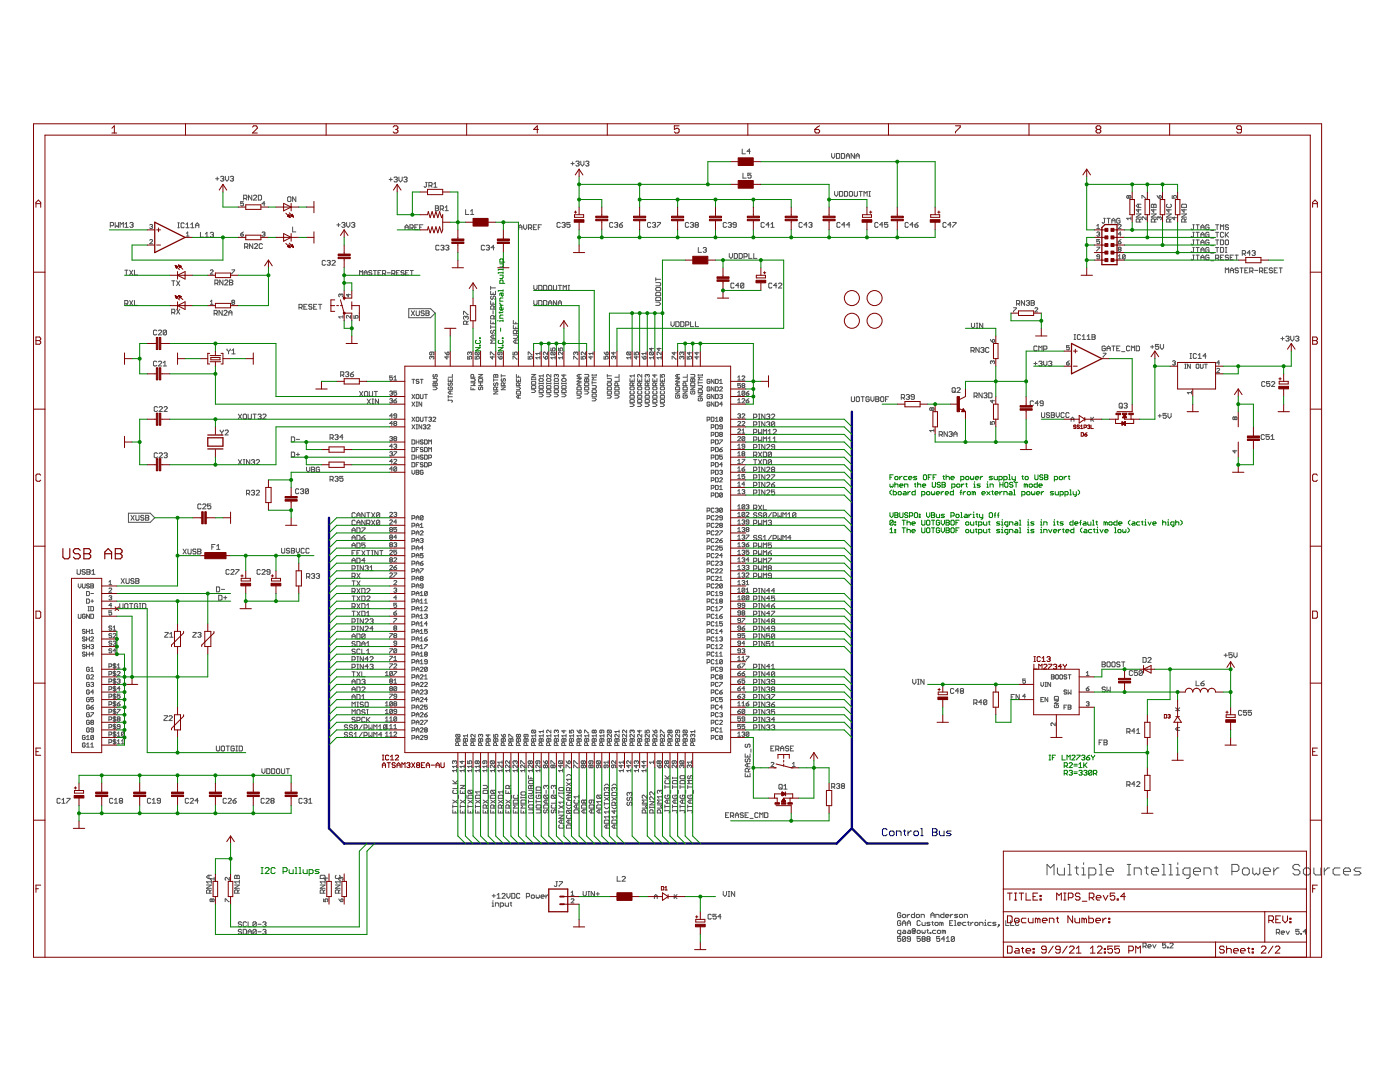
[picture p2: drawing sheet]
<svg xmlns="http://www.w3.org/2000/svg" width="279mm" height="216mm" viewBox="0 0 279 216" stroke-linecap="round" stroke-linejoin="round" font-family="sans-serif">
<g fill="none" stroke="#505050" stroke-width=".2">
<path d="M43 35.7h.7M43.3 35.3v.7M44 35.3l.5-.1 .2 .1-.2 .4M44.3 35.7h.2M44.5 35.7l.2 .1-.2 .3-.5-.1M45 35.2v.6l.3 .3 .3-.3v-.6M46 35.3l.4-.1 .2 .1-.2 .4M46.3 35.7h.1M46.4 35.7l.2 .1-.2 .3-.4-.1M48.6 39.6h.5l.2-.2v-.3l-.2-.2h-.5v1M49 39.6l.3 .3M50.2 38.9v1l-.6-1v1"/>
<path d="M50.6 39.1l.1-.2h.4l.1 .2v.2l-.6 .6h.6M51.6 38.9h.4l.2 .2v.7l-.2 .1h-.4zM57.4 39.4l.2-.1 .5 .1v.7l-.2 .1-.5-.1zM59 39.3v.9l-.6-.9v.9M77.7 35.8h.6M78 35.5v.6M78.6 35.5l.5-.2 .2 .2-.2 .3M79 35.8h.1M79.1 35.8l.2 .2-.2 .3h-.3l-.2-.2M79.6 35.3v.7l.3 .3 .4-.3v-.7M80.6 35.5l.5-.2 .1 .2-.1 .3M80.9 35.8h.2"/>
<path d="M81.1 35.8l.1 .2-.1 .3h-.3l-.2-.2M84.9 36.4h.4M85.1 36.4v.8l-.2 .2-.3-.2M85.6 37h.5l.1-.1v-.3l-.1-.2h-.5v1M85.9 37l.3 .4M86.6 36.7l.3-.3v1M86.6 37.4h.6M113.9 32.6h.7M114.3 32.3v.7M114.9 32.3l.5-.1 .2 .1-.2 .3M115.3 32.6h.1M115.4 32.6l.2 .2-.2 .3h-.3l-.2-.1"/>
<path d="M115.9 32.2v.6l.3 .3 .3-.3v-.6M116.9 32.3l.4-.1 .2 .1-.2 .3M117.2 32.6h.1M117.3 32.6l.2 .2-.2 .3h-.3l-.1-.1M148.1 29.7v1h.7M148.3 34.6v.9h.6M149.7 30.2h-.6l.5-.5v1M149.9 34.6h-.7v.5l.4-.2 .3 .2v.3l-.2 .1h-.3l-.2-.1M166 30.6v.7l.3 .3 .3-.3v-.7M166.6 38.2v.6l.3 .4 .3-.4v-.6M166.9 30.6h.5l.2 .2v.7l-.2 .1h-.5zM167.5 38.2h.5l.2 .2v.6l-.2 .2h-.5z"/>
<path d="M167.9 30.6h.5l.2 .2v.7l-.2 .1h-.5zM168.5 38.2h.5l.2 .2v.6l-.2 .2h-.5zM168.9 31.6v-.6l.3-.4 .3 .4v.6M168.9 31.1h.6M169.5 38.4l.2-.2 .4 .2v.6l-.1 .2-.5-.2zM170.5 38.2v.8l.1 .2 .5-.2v-.8M170.5 30.6v1l-.6-1v1M170.8 31.1h.7M170.8 31.6v-.6l.4-.4 .3 .4v.6M171.4 38.2h.7M171.8 38.2v1M172.4 39.2v-1l.3 .3 .4-.3v1"/>
<path d="M173.4 39.2h.3M173.4 38.2h.3M173.5 38.2v1M225.3 39.2l.1-.2 .3 .2-.1 .4-.3-.2M225.3 39.2l-.2-.2-.2 .2 .1 .4 .3-.2M225.3 39.2v.2M227.9 39.6v-.6l.8 .6M230.9 39l.4 .6M231.3 39.2l.3-.2 .2 .4-.5 .2zM233.9 39v.6h.5l-.2-.3 .2-.3 .4 .2-.2 .4M22 45h.5l.2-.1v-.3l-.2-.2h-.5v1M23 44.4v1l.3-.4 .3 .4v-1"/>
<path d="M24 45.4v-1l.3 .3 .3-.3v1M24.9 53.9h.6M24.9 45.4h.7M24.9 44.7l.4-.3v1M25.2 53.9v1M25.9 60l.6 .9M25.9 53.9l.6 1M25.9 44.6l.2-.2h.3l.2 .2-.2 .3M26.2 44.9h.2M26.4 44.9l.2 .1-.2 .4-.5-.2M26.5 60l-.6 .9M26.5 53.9l-.6 1"/>
<path d="M26.8 60v.9h.7M26.8 53.9v1h.7M29.9 47.9l.1-.1 .4 .1-.5 .7h.5M29.9 44.9l.4-.1 .1 .1-.1 .3M30.2 45.2h.1M30.3 45.2l.1 .1-.1 .3-.4-.1M34.3 56h.6M34.6 56v1M35.2 56l.7 1M35.5 45.4h.3M35.5 44.5h.3M35.6 44.5v.9"/>
<path d="M35.9 56l-.7 1M36.8 44.6l-.2-.1h-.3l-.2 .1v.7l.2 .1h.3l.2-.1M37.1 45.4h.6M37.1 44.8l.3-.3v.9M37.2 47.1h.5M37.2 46.6l.3-.3v.8M38.1 45.4h.6M38.1 44.8l.3-.3v.9M39.1 45.4v-.6l.3-.3 .3 .3v.6M39.1 45h.6M40 46.4v.9h.7M41 47.3h.6"/>
<path d="M41 46.7l.3-.3v.9M42 46.5l.1-.1h.3l.2 .1-.2 .3M42 54l.1-.2 .4 .2-.5 .7h.5M42.3 46.8h.1M42.4 46.8l.2 .2-.2 .3h-.3l-.1-.1M42.9 56.5h.5l.1-.1-.1-.5h-.5v1M43.2 56.5l.3 .4M44.5 55.9v1l-.6-1v1M44.8 56l.2-.1h.3l.2 .1-.7 .9h.7M45.8 55.9h.5l.2 .1-.2 .4 .2 .3-.2 .2h-.5zM45.8 56.4h.5M46.3 53.8h.5l-.5 .9"/>
<path d="M48 46.7h.5l.1 .3-.4 .1zM48.6 40.2h-.6v.5l.3-.2 .3 .2-.1 .4-.5-.2M48.6 46.3l-.6 .4M48.8 49.3h.5l.2-.2v-.3l-.2-.2h-.5v1M49.1 49.3l.4 .3M50.4 48.6v1l-.6-1v1M50.8 48.8l.1-.2h.3l.2 .2v.2l-.6 .6h.6M52.3 46.4l.4-.1 .2 .1-.2 .3M52.4 48.8l-.2-.2h-.3l-.2 .2v.6l.2 .2 .5-.2M52.6 46.7h.1M52.7 46.7l.2 .1-.2 .3-.4-.1M52.9 40.7h-.6l.4-.5v.9"/>
<path d="M58.4 45.3v1h.6M64.9 52.1l-.1-.1-.5 .1v.7l.2 .1 .4-.1M65.3 52.1l.5-.1 .1 .1-.1 .3M65.6 52.4h.2M65.8 52.4l.1 .2-.1 .3-.5-.1M66.3 52.1l.1-.1 .5 .1v.2l-.6 .6h.6M67.2 44.9h.7M67.5 44.6v.6M68 58.8l.2-.1 .3 .1-.2 .4M68 58.8l-.1-.1-.3 .1 .2 .4M68 58.8v.1M68.2 44.6l.2-.2h.3l.2 .2-.2 .3"/>
<path d="M68.5 44.9h.2M68.7 44.9l.2 .1-.2 .4-.5-.2M69.2 44.4v.6l.3 .4 .3-.4v-.6M69.5 58.7v.5l-.4-.4h.9M70.1 44.6l.2-.2h.3l.2 .2-.2 .3M70.5 44.9h.1M70.6 44.9l.2 .1-.2 .4-.5-.2M71.8 54.9v-.9l.3 .3 .3-.3v.9M72.7 54.9v-.6l.3-.3 .3 .3v.6M72.7 54.4h.6M74.2 54.1l-.1-.1-.5 .1 .1 .3 .5 .2-.1 .3h-.4l-.1-.2M74.5 54h.6"/>
<path d="M74.8 54v.9M75.4 54.4h.3M76.1 54h-.7v.9h.7M76.3 54.6h.5l.2-.5-.2-.1h-.5v.9M76.7 54.6l.3 .3M77.3 54.4h.6M78.2 54.6h.5l.1-.5-.1-.1h-.5v.9M78.5 54.6l.3 .3M79.1 54.4h.3M79.7 54h-.6v.9h.6M80.6 54.1l-.1-.1-.5 .1 .2 .3 .4 .2-.1 .3h-.3l-.2-.2M80.8 45.8v-.6l.4-.3 .3 .3v.6"/>
<path d="M80.8 45.3h.7M80.9 54.4h.4M81.6 54h-.7v.9h.7M81.8 45.5h.5l.2-.2v-.3l-.2-.1h-.5v.9M81.9 54h.6M82.1 45.5l.4 .3M82.2 54v.9M82.8 45.3h.3M83.4 44.9h-.6v.9h.6M83.8 45.3h.3M84.4 44.9h-.6v.9M86.9 41.1h.5l.1 .1-.1 .4 .1 .3-.1 .1h-.5z"/>
<path d="M86.9 41.6h.5M87.6 49.1l-.1-.2-.5 .2v.6l.1 .2 .5-.2M87.9 41.7h.4l.2-.1-.2-.5h-.4v.9M88 49.1l.4-.2 .2 .2-.2 .3M88.2 41.7l.3 .3M88.3 49.4h.1M88.4 49.4l.2 .2-.2 .3-.4-.2M88.8 42h.7M88.8 41.4l.4-.3v.9M88.9 49.1l.5-.2 .2 .2-.2 .3M89.3 49.4h.1M89.4 49.4l.2 .2-.2 .3-.5-.2"/>
<path d="M92.9 41.8v1h.7M93.9 42.8h.7M93.9 42.1l.3-.3v1M96.7 49.1l-.2-.2-.4 .2v.6l.1 .2 .5-.2M97 49.1l.5-.2 .2 .2-.2 .3M97.3 49.4h.2M97.5 49.4l.2 .2-.2 .3-.5-.2M97.9 58.1v.7h1v-.7M97.9 57.1v.7M97.9 57.4h1M98.1 59.1l-.2 .1v.4l.2 .1 .3-.1v-.4l.2-.1 .3 .1v.4l-.2 .1M98.4 58.4v.4"/>
<path d="M98.7 49.4h-.7l.5-.5v1M103.5 45.8v-.6l.3-.3 .4 .3v.6M103.5 45.3h.7M104.5 44.9v.6l.3 .3 .3-.3v-.6M105.5 45.5h.4l.2-.2v-.3l-.2-.1h-.4v.9M105.8 45.5l.3 .3M106.4 45.3h.4M106.5 56.9v.7l.4 .3 .3-.3v-.7M106.5 60v.6l.4 .3 .3-.3v-.6M107.1 44.9h-.7v.9h.7M107.4 45.3h.3M107.5 60h.5l.2 .1v.7l-.2 .1h-.5z"/>
<path d="M107.5 56.9h.5l.2 .2v.6l-.2 .2h-.5zM108.1 44.9h-.7v.9M108.5 60h.5l.1 .1v.7l-.1 .1h-.5zM108.5 56.9h.5l.1 .2v.6l-.1 .2h-.5zM109.6 56.9h.3l.2 .2v.6l-.2 .2h-.3l-.1-.2v-.6zM110.4 56.9v.8l.2 .2h.3l.2-.2v-.8M111.1 60v.9l-.7-.9v.9M111.4 56.9h.7M111.7 56.9v1M111.8 44.6l-.1-.2h-.4l-.1 .2v.6l.1 .2 .5-.2M112.1 44.6l.2-.2h.3l.2 .2-.2 .3M112.4 57.9v-1l.3 .4 .3-.4v1"/>
<path d="M112.5 44.9h.1M112.6 44.9l.2 .1-.2 .4-.5-.2M113.4 57.9h.3M113.4 56.9h.3M113.5 56.9v1M113.8 44.4h-.7v.5l.5-.2 .2 .2v.3l-.2 .2-.5-.2M122.3 44.6l-.1-.2h-.4l-.1 .2v.6l.1 .2 .5-.2M122.6 44.6l.2-.2h.3l.2 .2-.2 .3M123 44.9h.1M123.1 44.9l.2 .1-.2 .4-.5-.2M123.6 44.9h.5l.1 .3-.4 .2zM124.2 44.4l-.6 .5"/>
<path d="M129.9 44.6l-.2-.2h-.3l-.2 .2v.6l.2 .2 .5-.2M130.2 44.6l.2-.2h.3l.1 .2-.1 .3M130.5 44.9h.2M130.7 44.9l.1 .1-.1 .4-.5-.2M130.9 59.5l.1-.2h.7l.1 .2v.5h-.9zM130.9 56.4h.8l.1 .2-.1 .4h-.8M130.9 57.5l.1-.1h.7l.1 .4-.1 .2h-.7l-.1-.2zM130.9 58.5l.1-.2h.7l.1 .2v.5h-.9zM130.9 55.4v.7M130.9 55.7h.9M131.2 44.4h.6l-.6 1M137.4 44.6l-.1-.2h-.4l-.1 .2v.6l.1 .2 .5-.2"/>
<path d="M137.8 44.6l.1-.2h.3l.2 .2-.2 .3M138.1 44.9h.1M138.2 44.9l.2 .1-.2 .4-.4-.2M138.9 44.9l-.2-.2 .2-.3h.3l.2 .2-.2 .3M138.9 44.9l-.2 .1 .2 .4 .5-.2-.2-.3M138.9 44.9h.3M139.4 49.4v1h.6M140.3 49.6l.2-.2h.3l.2 .2-.2 .3M140.7 49.9h.1M140.8 49.9l.2 .1-.2 .4h-.3l-.2-.2M145 44.6l-.2-.2h-.3l-.2 .2v.6l.2 .2 .5-.2M145.3 44.6l.2-.2h.3l.2 .2-.2 .3"/>
<path d="M145.5 50.6v.6l.4 .4 .3-.4v-.6M145.6 44.9h.2M145.8 44.9l.2 .1-.2 .4-.5-.2M146.5 56.6l-.2-.1-.4 .1v.7l.1 .2h.3l.2-.2M146.5 50.6h.5l.2 .2v.6l-.2 .2h-.5zM146.9 44.9h-.4l-.2-.2 .2-.3h.3l.1 .2v.6l-.1 .2-.5-.2M147.5 57h-.7l.5-.5v1M147.5 50.6h.5l.1 .2v.6l-.1 .2h-.5zM148.4 56.6l-.1-.1-.5 .1v.7M148.4 56.6v.7l-.1 .2h-.3l-.2-.2M148.4 56.6l-.6 .7M148.5 51.2h.4l.2-.1v-.3l-.2-.2h-.4v1"/>
<path d="M149.5 50.6v1h.6M150.4 50.6v1h.7M152.5 44.6l-.1-.2h-.3l-.2 .2v.6l.2 .2 .4-.2M153.5 44.9h-.6l.5-.5v1M153.9 45.4h.6M153.9 44.7l.3-.3v1M154.1 56.6l-.2-.1-.5 .1v.7l.2 .2h.3l.2-.2M155 57h-.6l.5-.5v1M155.4 56.6l.1-.1 .5 .1v.2l-.6 .7h.6M160.1 44.6l-.1-.2h-.4l-.1 .2v.6l.1 .2 .5-.2M161.1 44.9h-.7l.5-.5v1M161.4 44.6l.2-.2h.3l.2 .2-.2 .3"/>
<path d="M161.7 44.9h.2M161.9 44.9l.2 .1-.2 .4-.5-.2M167.7 44.6l-.2-.2h-.3l-.2 .2v.6l.2 .2 .5-.2M168.6 44.9h-.6l.5-.5v1M169.6 44.9h-.6l.5-.5v1M175.2 44.6l-.1-.2h-.3l-.2 .2v.6l.2 .2 .4-.2M176.2 44.9h-.6l.4-.5v1M177.2 44.4h-.7v.5l.5-.2 .2 .2v.3l-.2 .2-.5-.2M181.3 44.6l-.2-.2h-.3l-.2 .2v.6l.2 .2 .5-.2M182.2 44.9h-.6l.5-.5v1M182.6 44.9h.5l.1 .3-.4 .2-.2-.2zM183.2 44.4l-.6 .5"/>
<path d="M188.8 44.6l-.1-.2h-.3l-.2 .2v.6l.2 .2 .4-.2M189.8 44.9h-.6l.5-.5v1M190.1 44.4h.7l-.7 1M204.5 60v.9l-.7-.9v.9M205.8 60h.5l.1 .1-.1 .4 .1 .3-.1 .1h-.5zM218.9 46.4l.4-.1 .2 .1-.2 .3M218.9 49.3h.6l-.6 .8M218.9 45.6h.6M218.9 45.1l.3-.3v.8M219.2 46.7h.1M219.3 46.7l.2 .1-.2 .3-.4-.1M219.5 47.8h-.6v.4l.3-.1 .3 .1-.2 .4-.4-.1"/>
<path d="M219.5 51.2h-.5l-.1-.1 .1-.3 .5 .2v.5l-.2 .2-.4-.2M220.3 43.6h.3M220.4 43.6v.8l-.1 .1-.4-.1M220.9 43.6h.7M221.2 43.6v.9M221.9 44.5v-.6l.3-.3 .3 .3v.6M221.9 44h.6M223.2 48.2h.4l.1 .3-.4 .1zM223.2 44.9l.1-.1 .4 .1-.5 .7h.5M223.2 51.7h.5M223.2 51.1l.3-.3v.9M223.3 49.7l-.1-.1 .1-.3 .4 .1-.1 .3"/>
<path d="M223.3 49.7l-.1 .2 .1 .2 .4-.1-.1-.3M223.3 49.7h.3M223.5 43.7l-.1-.1h-.4l-.1 .1v.7l.1 .1h.4l.1-.1v-.4h-.3M223.7 46.7h-.5l.4-.4v.8M223.7 47.8l-.5 .4M224.6 51l-.6 .5M224.6 51l-.2-.2-.4 .2v.5M224.6 51l-.2 .7-.4-.2M225.7 43.6h-.8l.2 .3M225.7 43.3v.6M226.8 42.7h.9l-.9 .6h.9M227.2 41.7v.7l-.4-.5h.9"/>
<path d="M227.2 40.7v.7M227.4 44.3v-.5l-.5-.1-.1 .1v.5h.9M227.7 43.7l-.3 .3M227.7 40.7h-.6l-.3 .4 .3 .3h.6M228.7 43.3v.6l-.5-.6-.3 .1 .1 .5M229.8 42.7h.9l-.9 .6h.9M229.8 40.9l.1-.2 .4 .2 .3-.2 .1 .2v.5h-.9zM230.3 41.7v.7l-.5-.5h.9M230.3 40.9v.5M230.4 44.3v-.5l-.1-.1-.5 .1v.5h.9M230.7 43.7l-.3 .3M231.3 43.4l-.1-.1-.3 .1 .2 .5"/>
<path d="M231.3 43.4l.2-.1 .3 .1-.2 .5M231.3 43.4v.2M232.8 42.7h1l-1 .6h1M233 40.7l-.2 .2v.3l.2 .2h.6l.2-.2v-.3l-.2-.2M233.3 41.7v.7l-.5-.5h1M233.4 44.3v-.5l-.1-.1-.5 .1v.5h1M233.8 43.7l-.4 .3M234.4 43.3v.6l-.5-.5h.9M235.8 42.7h1l-1 .6h1M235.8 40.9l.2-.2h.6l.2 .2v.5h-1zM236.3 41.7v.7l-.5-.5h1M236.5 44.3v-.5l-.2-.1-.5 .1v.5h1"/>
<path d="M236.8 43.7l-.3 .3M238 44.9h.4M238 49.4h.4M238 46.4h.4M238 47.9h.4M238 50.9h.4M238.2 44.9v.8l-.2 .1-.3-.1M238.2 46.4v.8l-.2 .1-.3-.1M238.2 47.9v.8l-.2 .1-.3-.1M238.2 49.4v.8l-.2 .2-.3-.2M238.2 50.9v.8l-.2 .2-.3-.2M238.7 44.9h.6"/>
<path d="M238.7 49.4h.6M238.7 46.4h.6M238.7 47.9h.6M238.7 50.9h.6M239 44.9v.9M239 46.4v.9M239 47.9v.9M239 49.4v1M239 50.9v1M239.7 45.8v-.6l.3-.3 .3 .3v.6M239.7 47.3v-.6l.3-.3 .3 .3v.6M239.7 48.8v-.6l.3-.3 .3 .3v.6"/>
<path d="M239.7 50.4v-.7l.3-.3 .3 .3v.7M239.7 51.9v-.7l.3-.3 .3 .3v.7M239.7 49.9h.6M239.7 45.3h.6M239.7 46.8h.6M239.7 48.4h.6M239.7 51.4h.6M241.3 45l-.2-.1-.5 .1v.7l.2 .1h.3l.2-.5h-.3M241.3 49.6l-.2-.2h-.3l-.2 .2v.6l.2 .2h.3l.2-.5h-.3M241.3 51.1l-.2-.2-.5 .2v.6l.5 .2 .2-.5h-.3M241.3 48l-.2-.1-.5 .1v.7l.5 .1 .2-.4h-.3M241.3 46.5l-.2-.1h-.3l-.2 .1v.7l.2 .1h.3l.2-.5h-.3"/>
<path d="M241.6 50.5h.7M241.6 46h.7M241.6 47.5h.7M241.6 49h.7M241.6 52h.7M242.6 51.5h.5l.1-.4-.1-.2h-.5v1M242.6 44.9h.6M242.6 49.4h.6M242.6 46.4h.6M242.6 47.9h.6M242.9 44.9v.9M242.9 46.4v.9"/>
<path d="M242.9 47.9v.9M242.9 49.4v1M242.9 51.5l.3 .4M243.6 45.8v-.9l.3 .3 .3-.3v.9M243.6 49.4h.5l.1 .2v.6l-.1 .2h-.5zM243.6 47.9h.5l.1 .1v.7l-.1 .1h-.5zM243.6 51.4h.3M244.2 46.5l-.1-.1h-.4l-.1 .1v.7l.1 .1h.4l.1-.1M244.2 50.9h-.6v1h.6M244.5 50.4h.4M244.5 49.4h.4M244.5 46.4v.9"/>
<path d="M244.5 54.4v-.9l.4 .3 .3-.3v.9M244.7 47.9l.5 .1v.7l-.2 .1-.5-.1v-.7zM244.7 46.8l.5 .5M244.7 49.4v1M245.2 51.1l-.2-.2-.5 .2 .2 .3h.3l.2 .1-.2 .4-.5-.2M245.2 45l-.2-.1-.5 .1 .2 .3 .5 .2-.2 .3h-.3l-.2-.1M245.2 46.4l-.7 .6M245.5 54h.7M245.5 51.4h.3M245.5 54.4v-.6l.3-.3 .4 .3v.6M246.1 50.9h-.6v1h.6M246.5 50.9h.6"/>
<path d="M246.8 50.9v1M247.1 53.6l-.1-.1h-.3l-.2 .1 .2 .4 .4 .1-.1 .3h-.3l-.2-.1M247.5 53.5h.6M247.8 53.5v.9M247.9 50.7h.5l.2-.2-.2-.5h-.5v1M248.2 50.7l.4 .3M248.4 54h.4M249.1 53.5h-.7v.9h.7M249.4 54.1h.5l.2-.1v-.4l-.2-.1h-.5v.9M249.5 50.5h-.6l.5-.5v1M249.7 54.1l.4 .3M249.9 50.2l.1-.2h.4l.1 .2-.1 .3"/>
<path d="M250.2 50.5h.2M250.4 50.5l.1 .2-.1 .3-.5-.2M250.4 54h.6M251.4 54.1h.4l.2-.1v-.4l-.2-.1h-.4v.9M251.7 54.1l.3 .3M252.3 54h.4M253 53.5h-.7v.9h.7M254 53.6l-.2-.1h-.3l-.2 .1 .2 .4 .5 .1-.2 .3h-.3l-.2-.1M254.3 54h.3M254.9 53.5h-.6v.9h.6M255.3 53.5h.6M255.6 53.5v.9"/>
<path d="M24.9 60.6h.5l.1-.1-.1-.5h-.5v.9M25.2 60.6l.3 .3M31.3 72.2l-.2-.1-.5 .1v.7l.2 .1 .5-.1M31.3 66l-.2-.1-.5 .1v.7l.2 .1 .5-.1M31.6 72.2l.2-.1 .5 .1v.2l-.7 .6h.7M31.6 66l.2-.1 .5 .1v.2l-.7 .6h.7M32.6 73h.6M32.6 72.4l.3-.3v.9M33.2 66l-.1-.1-.5 .1v.7M33.2 66v.7l-.1 .1-.5-.1M33.2 66l-.6 .7M34.3 62.4h.5l.1-.2-.1-.5h-.5v1"/>
<path d="M34.6 62.4l.3 .3M35.2 61.7l.7 1M35.9 61.7l-.7 1M42 60.2l.2-.3v.8M42 60.7h.5M42.7 62.6h.5l.2-.2-.2-.5h-.5v1M43.1 62.6l.3 .3M44.3 61.9v1l-.6-1v1M44.7 62.1l.1-.2h.4l.1 .2-.6 .8h.6M45.3 69.6l.3 .5M45.6 70.1v.5M45.7 62.9v-.6l.3-.4 .3 .4v.6"/>
<path d="M45.7 62.4h.6M46 69.6l-.4 .5M46.3 70l.3-.4v1M46.3 70.6h.6M46.4 60.3l-.1 .2 .1 .2 .4-.1-.1-.3M46.4 60.3l-.1-.1 .1-.3 .4 .1-.1 .3M46.4 60.3h.3M59.7 61.4h.5l.1-.5-.1-.2h-.5v1M60 61.4l.3 .3M60.6 61.2h.4M61.3 60.7h-.7v1h.7M62.3 60.9l-.2-.2-.5 .2 .2 .3 .5 .2-.2 .3h-.3l-.2-.2"/>
<path d="M62.6 61.2h.3M63.2 60.7h-.6v1h.6M63.6 60.7h.6M63.9 60.7v1M68 74.8h.5l.1-.1-.1-.5h-.5v1M68.3 74.8l.3 .4M68.5 63.2h-.9l.3 .3M68.5 62.9v.6M69 74.4l.1-.2h.3l.2 .2-.2 .3M69.3 74.7h.1M69.4 74.7l.2 .1-.2 .4h-.3l-.1-.2M69.9 74.7h.5l.2 .3-.2 .2h-.3z"/>
<path d="M70 62.9v.6l-.6-.6-.3 .2 .2 .4M70.6 74.2l-.7 .5M70.6 62.9v.6h.5l-.2-.3 .2-.3 .4 .2-.2 .4M71.8 78.1l.6 1M72.4 78.1l-.6 1M72.7 78.3l.2-.2h.3l.2 .2v.6l-.2 .2h-.3l-.2-.2zM73.3 79.6l.6 1M73.7 78.1v.8l.2 .2h.3l.2-.2v-.8M73.9 79.6l-.6 1M74.3 79.6h.3M74.4 79.6v1M74.7 78.1h.6"/>
<path d="M75 78.1v1M75.5 79.6v1l-.6-1v1M77.8 78.2l.4-.2 .1 .2-.1 .3M77.8 79.7l.4-.2 .1 .2-.1 .3M78 80h.2M78 78.5h.2M78.2 78.5l.1 .1-.1 .3-.4-.2M78.2 80l.1 .1-.1 .3-.4-.2M78.3 75h-.5v.4l.2-.1 .3 .1-.1 .4-.4-.1M78.6 80h.4l.2 .2-.5 .2zM78.6 75.8h.6M78.6 75.3l.3-.3v.8"/>
<path d="M79.2 78h-.6v.5l.3-.2 .3 .2-.2 .4-.4-.2M79.2 79.5l-.6 .5M81.6 61.6h4.3l.9 .9-.9 .9h-4.3zM82.1 62l.6 1M82.2 75.7h.6M82.2 78.7l.6 .8M82.5 75.7v.8M82.7 62l-.6 1M82.8 78.7l-.6 .8M83.1 62v.8l.1 .2 .5-.2v-.8M83.2 78.7l.4 .1v.6l-.1 .1-.4-.1zM83.6 75.8l-.4-.1-.1 .3 .4 .1 .1 .3-.1 .1-.4-.1"/>
<path d="M83.9 75.7h.5M83.9 78.7v.7l.1 .1 .4-.1v-.7M84.2 75.7v.8M84.7 62.2l-.2-.2-.5 .2 .2 .3h.3l.2 .2-.2 .3-.5-.2M84.7 78.7h.6M85 62h.5l.1 .2-.1 .3 .1 .3-.1 .2h-.5zM85 78.7v.8M85 62.5h.5M86.2 71.2l-.2-.1-.3 .1 .2 .4M86.2 71.2l.1-.1 .3 .1-.2 .4M86.2 70.3l-.2 .5-.3-.1 .2-.4h.5l.2 .1-.2 .4M86.2 71.2v.2"/>
<path d="M86.4 77.2h.6l.2 .3-.2 .3h-.6M86.4 76.5l.2-.1 .2 .1 .3-.1 .1 .5h-.8zM86.4 75.5h.7l.1 .2-.1 .4h-.7M86.6 74.7l-.2 .1 .2 .5h.1l.1-.5 .3-.1 .1 .1-.1 .5M86.8 76.5v.4M88.8 70.3l.4 .5M89.2 70.4l.3-.1 .1 .4-.4 .1zM89.2 71.1v.5l-.4-.4h.8M89.5 79.9h.6l.2 .1-.2 .3M89.5 75.5v.6h.8v-.6M89.5 79.2h.8M89.5 78.9v.5"/>
<path d="M89.5 79.7v.3M89.6 77.2l-.1 .2 .1 .4h.5l.2-.2-.2-.4h-.2v.3M89.6 76.4l-.1 .1 .1 .4 .3-.1v-.3l.2-.1 .2 .1-.2 .4M89.9 75.8v.3M89.9 78v.6M90.3 78h-.6l-.2 .3 .2 .3h.6M90.3 74.7v.6h-.8M92.5 62.8v-.7l1 .7M93 63.3l.1-.2 .4 .2-.2 .4M93 63.3l-.2-.2-.3 .2 .1 .4M93 63.3v.1M93.1 64.7v-.5l-.1-.1h-.4l-.1 .1v.5h1"/>
<path d="M93.3 71.1v.5h.4l-.1-.2 .1-.3 .4 .1-.1 .4M93.5 64.1l-.4 .3M93.7 70.4l-.1-.1-.3 .1 .2 .4M93.7 70.4l.2-.1 .2 .1-.1 .4M93.7 70.4v.1M94 76.4h.8l-.3 .3 .3 .2h-.8M94 77.2v.6h.8M94 75.5h.7l.1 .2-.1 .4h-.7M94.4 77.5v.3M94.5 75.3l-.1-.6-.4 .1v.5h.8M94.8 71.1v.5h.4l-.1-.2 .1-.3 .5 .1-.2 .4M95 70.3l-.2 .4 .7 .1"/>
<path d="M95 70.3h.5l.2 .1-.2 .4M95 70.3l.5 .5M95.5 76.9h.8M95.5 76.4h.8M95.5 74.7h.8l-.8 .6h.8M95.6 77.2l-.1 .4 .3 .2 .1-.4 .3-.2 .1 .2-.1 .4M95.6 75.5h.6l.1 .2v.4h-.8zM95.9 76.4v.5M97.9 70.8v-.5l.8 .5M97.9 60v.7h1v-.7M97.9 63.9v.7h1v-.7M97.9 64.9v.7"/>
<path d="M97.9 65.3h1M98.1 65.9l-.2 .2v.3l.2 .1 .3-.1v-.3l.2-.2 .3 .2v.3l-.2 .1M98.3 71.1v.5l-.4-.4h.8M98.4 60.4v.3M98.4 62v.7M98.4 64.3v.3M98.4 66.9v.6M98.5 74.8l.7-.1 .2 .1v.5h-.9zM98.5 75.5v.6M98.5 78h.9l-.9 .6h.9M98.5 75.8h.9M98.6 63.6v-.5l-.2-.1h-.3l-.2 .1v.5h1"/>
<path d="M98.6 61.7v-.5l-.2-.2h-.3l-.2 .2v.5h1M98.7 76.4l-.2 .1 .2 .4 .2-.1 .2-.4 .3 .1-.2 .4M98.9 61l-.3 .3M98.9 67.8h-1l.3 .4-.3 .3h1M98.9 66.9h-.7l-.3 .3 .3 .3h.7M98.9 63l-.3 .3M98.9 74.8v.5M99.1 77.8v-.4l-.2-.2-.4 .2v.4h.9M99.4 71.1l.4 .5M99.4 77.2l-.3 .3M99.8 71.2l.3-.1 .1 .4-.4 .1zM99.8 70.3l-.1 .5-.3-.1 .1-.4h.6l.1 .1-.1 .4"/>
<path d="M100 77.2h.9l-.9 .6h.9M100 75h.9M100 74.7v.6M100.2 75.5l-.2 .2 .2 .4 .2-.1 .2-.5 .3 .2-.2 .4M100.6 76.9v-.4l-.4-.1-.2 .5h.9M100.9 76.4l-.3 .3M102.4 71.6v-.5l.8 .5M102.4 70.3v.5h.4l-.1-.3 .1-.2 .4 .1-.1 .4M102.4 66.9h.7l.3 .3-.3 .3h-.7M102.4 63.9v.7h1M102.4 64.9v.7h1v-.7M102.9 64.3v.3"/>
<path d="M102.9 65.3v.3M102.9 67.8v.7M103.1 74.7v.6h.8M103.1 75.5v.6h.8v-.6M103.1 77.2h.5l.3 .3-.3 .3h-.5M103.1 66.5v-.4l-.2-.2h-.3l-.2 .2v.4h1M103.2 78h.5l.2 .2v.4h-.8zM103.4 67.8h-.6l-.4 .4 .4 .3h.6M103.4 65.9l-.3 .3M103.5 75v.3M103.5 75.8v.3M103.5 78.9v.5"/>
<path d="M103.6 76.9v-.4l-.4-.1-.1 .5h.8M103.9 78.9h-.6l-.2 .3 .2 .2h.6M103.9 76.4l-.3 .3M105.4 71.1v.5h.4l-.1-.2 .1-.3 .4 .1-.1 .4M105.4 70.8v-.5l.8 .5M106.1 77.8h.5l.3 .2-.3 .3h-.5M106.1 75.5v.3M106.1 75.7h.8M106.1 74.7h.8l-.8 .6h.8M106.2 76.9h.6l.1 .2v.4h-.8zM106.2 76.1h.6l.1 .1v.5h-.8zM106.9 75.5v.3"/>
<path d="M107.6 77.9l.1-.1h.6l.1 .5h-.8zM107.6 78.6h.5l.3 .3-.3 .3h-.5M107.6 77.1l.7-.2 .1 .6h-.8zM107.6 75.7l.1-.2h.6l.1 .5-.1 .1h-.6zM107.6 76.5h.8M107.6 76.4v.3M107.8 70.5h-.9l.3 .3M107.8 71.4h-.9l.3 .2M107.8 70.3v.5M107.8 71.1v.5M108.4 75h-.8l.3 .3M108.4 74.7v.6"/>
<path d="M108.4 76.4v.3M108.4 71.1l.5 .5M108.9 71.2l.1-.1 .3 .1-.2 .4h-.2zM109.1 77.9l.1-.1h.6l.1 .1v.4h-.8zM109.1 78.6h.6l.2 .3-.2 .3h-.6M109.1 77.1l.7-.2 .1 .2v.4h-.8zM109.1 75.7l.1-.2h.6l.1 .5-.7 .1zM109.1 76.4v.3M109.1 76.5h.8M109.3 70.3v.5l-.6-.5-.3 .1 .2 .4M109.5 60.5h.6M109.5 60.9v-.6l.3-.3 .3 .3v.6"/>
<path d="M109.9 69.4v.6h.5l-.2-.3 .2-.3 .4 .2-.2 .4M109.9 74.7v.6l-.5-.6-.3 .1 .1 .5M109.9 76.4v.3M110.1 70.3l-.2 .4 .7 .1M110.1 70.3h.5l.2 .1-.2 .4M110.1 70.3l.5 .5M110.6 78.6h.6l.2 .3-.2 .3h-.6M110.6 76.5h.8M110.6 76.4v.3M110.7 77.8h.6l.1 .5h-.8zM110.7 76.9h.6l.1 .6h-.8zM110.7 75.5h.6l.1 .5-.1 .1h-.6l-.1-.1z"/>
<path d="M110.8 71.4h-.9l.3 .2M110.8 71.1v.5M111 74.8l-.1-.1-.3 .1 .1 .5M111 74.8l.2-.1 .2 .1-.1 .5M111 74.8v.2M111.4 60.5h.7M111.4 60.9v-.6l.3-.3 .4 .3v.6M111.4 76.4v.3M111.5 69.4v.6h.4l-.2-.3 .2-.3 .4 .2-.1 .4M112.1 77.9l.2-.1h.5l.2 .1v.4h-.9zM112.1 78.6h.6l.3 .3-.3 .3h-.6M112.1 77.1l.7-.2 .2 .2v.4h-.9z"/>
<path d="M112.1 75.7l.2-.2h.5l.2 .5-.7 .1zM112.1 76.5h.9M112.1 76.4v.3M112.3 70.3v.5l-.6-.5-.2 .1 .1 .4M112.3 71.4h-.8l.2 .2M112.3 71.1v.5M112.5 74.7v.6l-.4-.5h.9M113 76.4v.3M114.5 71.6v-.5l.8 .5M114.9 70.4l-.1-.1-.3 .1 .1 .4M114.9 70.4l.1-.1 .3 .1-.1 .4M114.9 70.4v.1"/>
<path d="M115.1 78.9h.6l.3 .3-.3 .2h-.6M115.1 78.2l.2-.2h.5l.2 .2v.4h-.9zM115.1 77.4l.2-.2h.5l.2 .2v.4h-.9zM115.1 75.5h.9l-.9 .6h.9M115.6 74.7v.6M115.6 76.4v.5M116 76.4h-.6l-.3 .3 .3 .2h.6M116 71.1v.5h.4l-.1-.2 .1-.3 .4 .1-.1 .4M116 74.7h-.6l-.3 .3 .3 .3h.6M116.7 78h.5l.3 .3-.3 .3h-.5M116.7 74.7h.6l.2 .1-.2 .5h-.6M116.8 77.2h.5l.2 .2v.4h-.8z"/>
<path d="M116.8 76.4h.5l.2 .1v.4h-.8zM116.8 75.5l.3 .2 .2-.2 .2 .2v.4h-.8zM116.8 70.3v.5l-.5-.5-.3 .1 .1 .4M117.1 75.7v.4M117.9 71.1v.5l-.4-.4h.8M118.2 79.4h.5l.3 .3-.3 .3h-.5M118.2 77.9l.1-.1h.6l.1 .5h-.8zM118.2 74.8h.8M118.2 78.7l.7-.1 .1 .6h-.8zM118.2 76.9h.7l.1 .2-.1 .4h-.7M118.2 76.4h.8M118.2 74.7v.3"/>
<path d="M118.2 76.1v.6M118.3 70.5h-.8l.3 .3M118.3 70.3v.5M119 75.3h-.8l.2 .2-.2 .3h.8M119 74.7v.3M120.5 71.1v.5h.4l-.1-.2 .1-.3 .5 .1-.2 .4M120.5 70.3l.4 .5M120.9 70.4l.3-.1 .2 .4-.5 .1zM121.2 78.9h.6l.2 .3-.2 .2h-.6M121.2 75.5h.7l.1 .2-.1 .4h-.7M121.2 74.7v.6M121.2 75h.8"/>
<path d="M121.3 78h.6l.1 .6h-.8zM121.3 76.4h.6l.1 .4-.1 .1h-.6l-.1-.1zM121.3 77.2h.6l.1 .6h-.8zM122.5 71.2l-.2-.1-.3 .1 .2 .4M122.5 71.2l.1-.1 .3 .1-.2 .4M122.5 70.3v.5l-.5-.4h.9M122.5 71.2v.2M122.7 78.9h.6l.2 .3-.2 .2h-.6M122.7 78.2l.2-.2h.5l.1 .2v.4h-.8zM122.7 77.4l.2-.2h.5l.1 .2v.4h-.8zM123.3 76.9v-.4l-.2-.1-.4 .1v.4h.8M123.5 75.5v.6h-.8"/>
<path d="M123.5 74.7v.6h-.8M125.2 70.3l-.1 .1 .1 .4h.6M125.2 70.3h.6l.1 .1-.1 .4M125.2 70.3l.6 .5M125.7 79l.7-.1 .2 .1v.4h-.9zM125.7 77.4l.2-.2h.5l.2 .4-.7 .2zM125.7 75.5v.6h.9v-.6M125.9 78l-.2 .2 .2 .4h.5l.2-.1-.2-.5M125.9 79.7h.5l.2 .2v.4h-.9v-.4zM125.9 71.4h-.8l.2 .2M125.9 71.1v.5M126.2 75.8v.3"/>
<path d="M126.3 76.9l-.1-.5-.5 .1v.4h.9M126.6 75h-.9l.3 .3M126.6 70.3v.5h.4l-.1-.3 .1-.2 .4 .1-.1 .4M126.6 74.7v.6M126.6 76.4l-.3 .3M127 71.1v.5l-.4-.4h.8M127.3 75.5v.6h.8v-.6M127.4 78.9h.5l.2 .1v.4h-.8zM127.4 78l-.1 .2 .1 .4h.5l.2-.1-.2-.5M127.4 77.2h.5l.2 .4-.7 .2-.1-.2zM127.4 79.7h.5l.2 .2v.4h-.8zM127.7 75.8v.3"/>
<path d="M127.8 76.9v-.4l-.4-.1-.1 .5h.8M128.1 74.7v.6l-.6-.6-.2 .1 .1 .5M128.1 76.4l-.3 .3M128.1 71.1l.4 .5M128.5 71.2l.3-.1 .1 .4-.4 .1zM128.8 79l.7-.1 .1 .5h-.8zM128.8 77.4l.1-.2h.6l.1 .4-.1 .2h-.6zM128.8 75.5v.6h.8v-.6M128.9 78l-.1 .2 .1 .4h.6l.1-.1-.1-.5M128.9 79.7h.6l.1 .6h-.8v-.4zM128.9 70.5h-.8l.3 .3M128.9 70.3v.5"/>
<path d="M129.2 74.8l-.2-.1-.2 .1 .1 .5M129.2 74.8l.1-.1 .3 .1-.1 .5M129.2 74.8v.2M129.2 75.8v.3M129.3 76.9l-.1-.5-.4 .1v.4h.8M129.6 76.4l-.3 .3M129.8 70.3l-.2 .4 .7 .1M129.8 70.3h.5l.1 .1-.1 .4M129.8 70.3l.5 .5M130 69.4v.6l-.4-.4h.8M130.3 75.5v.6h.8v-.6M130.4 78.9h.6l.1 .1v.4h-.8z"/>
<path d="M130.4 78l-.1 .2 .1 .4h.6l.1-.1-.1-.5M130.4 77.2h.6l.1 .4-.7 .2-.1-.2zM130.4 79.7h.6l.1 .2v.4h-.8zM130.4 71.1v.5M130.4 71.4h-.8l.3 .2M130.7 74.7v.6l-.4-.5h.8M130.7 75.8v.3M130.8 76.9v-.4l-.1-.1-.4 .1v.4h.8M130.9 60.3h.6l.3 .3-.3 .3h-.6M131.1 76.4l-.3 .3M131.5 69.4v.6l-.4-.4h.9M131.8 79l.7-.1 .1 .5h-.8z"/>
<path d="M131.8 77.4l.1-.2h.6l.1 .4-.1 .2h-.6zM131.8 75.5v.6h.8v-.6M131.8 74.7v.6h.4l-.1-.3 .1-.3 .4 .1-.1 .5M131.8 79.9l.1-.2h.6l.1 .6h-.8zM131.9 78l-.1 .2 .1 .4h.6l.1-.1-.1-.5M132 70.3v.5l-.6-.5-.3 .1 .2 .4M132 71.1v.5M132 71.4h-.9l.3 .2M132.2 75.8v.3M132.3 76.9l-.1-.5-.4 .1v.4h.8M132.6 76.4l-.3 .3M133.9 64.2v.7l.3 .3 .4-.3v-.7"/>
<path d="M134.1 71.6v-.5l.9 .5M134.6 70.3v.5l-.5-.4h.9M134.8 78h.8l-.8 .6h.8M134.8 75.5h.8l-.8 .6h.8M134.9 64.2h.5l.1 .2v.6l-.1 .2h-.5zM134.9 78.9l-.1 .1 .1 .4h.6l.1-.1-.1-.4h-.3v.3M134.9 77.2h.6l.1 .6h-.8zM135.2 74.7v.6M135.2 76.4v.5M135.6 76.4h-.5l-.3 .3 .3 .2h.5M135.6 74.7h-.5l-.3 .3 .3 .3h.5M135.8 64.2h.5l.2 .2v.6l-.2 .2h-.5z"/>
<path d="M136.1 71.2l-.2-.1-.2 .1 .1 .4M136.1 71.2l.1-.1 .3 .1-.1 .4M136.1 70.4l-.2-.1-.2 .1 .1 .4M136.1 70.4l.1-.1 .3 .1-.1 .4M136.1 70.4v.1M136.1 71.2v.2M136.3 78h.9l-.9 .6h.9M136.3 77.4l.2-.2h.5l.2 .2v.4h-.9zM136.5 78.9l-.2 .1 .2 .4 .7-.1-.2-.4h-.3v.3M136.8 64.9h.5l.2-.2v-.3l-.2-.2h-.5v1M136.9 76.9v-.4l-.2-.1-.4 .1v.4h.9M137.2 75.5v.6h-.9"/>
<path d="M137.2 71.1v.5h.4l-.2-.2 .2-.3 .4 .1-.1 .4M137.2 74.7v.6h-.9M137.6 70.3v.5l-.4-.4h.8M137.8 64.2v1h.7M137.8 77.2h.9l-.9 .6h.9M137.8 76.5l.2-.1h.5l.2 .5h-.9zM137.8 74.7h.7l.2 .1-.2 .5h-.7M138 78l-.2 .2 .2 .4h.5l.2-.4-.5-.2v.3M138 75.5l.2 .2 .3-.2 .2 .6h-.9zM138.2 75.7v.4M138.8 64.2v1h.6M139.1 71.1v.5l-.4-.4h.8"/>
<path d="M139.1 70.3v.5l-.4-.4h.8M139.3 77.9l.2-.1h.5l.2 .1v.4h-.9zM139.3 74.8h.9M139.3 78.6h.9l-.9 .6h.9M139.3 76.9h.7l.2 .2-.2 .4h-.7M139.3 76.4h.9M139.3 74.7v.3M139.3 76.1v.6M139.5 79.4l-.2 .2 .2 .4 .7-.1-.2-.5h-.2v.3M140.2 75.3h-.9l.3 .2-.3 .3h.9M140.2 74.7v.3M141.7 77.3l-.2-.1-.4 .1v.6l.1 .1 .5-.1v-.3h-.3"/>
<path d="M141.7 75.8l-.2-.1-.4 .1 .1 .7 .5-.1v-.3h-.3M141.7 78.8l-.2-.1-.4 .1 .1 .7 .5-.1v-.3h-.3M142.5 75.7v.8l-.6-.8v.8M142.5 77.2v.8l-.6-.8v.8M142.5 78.7v.8l-.6-.8v.8M142.8 75.7l.5 .1v.6l-.1 .1h-.4zM142.8 77.2h.4l.1 .1v.6l-.1 .1h-.4zM142.8 78.7h.4l.1 .1v.6l-.1 .1h-.4zM143.6 77.3l.2-.1 .4 .1-.6 .7h.6M143.6 78.8l.4-.1 .2 .1-.2 .3M143.6 76.5h.6M143.6 76l.3-.3v.8"/>
<path d="M143.9 79.1h.1M144 79.1l.2 .2-.2 .2-.4-.1M147.2 78.9h.6M147.2 75.3l.3-.3v.8M147.2 78.3l.3-.3v.9M147.2 79.8l.3-.3v.9M147.2 75.8h.6M147.8 76.5h-.6v.4l.5-.1 .1 .4-.1 .2-.5-.2M148.1 75.2l.1-.2 .4 .2-.5 .6h.5M148.1 79.7l.1-.2 .4 .2-.5 .7h.5M148.2 76.9l-.1-.1 .1-.3 .4 .2-.1 .2M148.2 76.9l-.1 .2 .1 .3 .4-.2-.1-.3"/>
<path d="M148.2 76.9h.3M148.6 78.2v.5l-.1 .2-.4-.2M148.6 78.2l-.4-.2-.1 .7M148.6 78.2l-.5 .5M148.9 80h.4l.2 .2-.4 .2zM148.9 78.5h.4l.2 .2-.4 .2zM149.5 78l-.6 .5M149.5 79.5l-.6 .5M169.9 79.2v.8l.2 .1h.3l.1-.1v-.8M171 79.2h.4l.1 .1v.7l-.1 .1h-.4l-.1-.1v-.7zM171.9 79.2h.6M172.2 79.2v.9"/>
<path d="M173.5 79.3l-.2-.1h-.3l-.2 .1v.7l.2 .1h.3l.2-.1v-.3h-.4M173.8 79.2v.6l.3 .3 .3-.3v-.6M174.8 79.2h.5l.1 .1-.1 .4 .1 .3-.1 .1h-.5zM174.8 79.7h.5M175.9 79.2h.3l.2 .1v.7l-.2 .1h-.3l-.2-.1v-.7zM176.7 79.7h.3M177.4 79.2h-.7v.9M179.9 79.4h.5l.1-.2v-.3l-.1-.2h-.5v1M180.2 79.4l.3 .3M180.8 78.9l.2-.2h.3l.2 .2-.2 .3M181.2 79.2h.1M181.3 79.2l.2 .2-.2 .3-.5-.2"/>
<path d="M182.5 79.2h-.5l-.2-.1 .2-.4h.3l.2 .2v.6l-.2 .2-.5-.2M190 77.5l.2-.1 .4 .1v.7l-.1 .1-.5-.1zM190.3 78l.3 .3M191 77.5l.1-.1 .5 .1v.2l-.6 .6h.6M193.8 70h.5l.1-.2v-.3l-.1-.2h-.5v1M193.9 64.5v.7l.3 .3 .3-.3v-.7M194.1 70l.3 .3M194.4 79.1h.5l.1-.2-.1-.5h-.5v1M194.7 79.1l.3 .3M194.8 65.5h.4M194.8 64.5h.4M195 64.5v1"/>
<path d="M195.4 69.3v1l-.6-1v1M195.7 69.5l.2-.2h.3l.2 .2-.2 .3M196 78.4v1l-.6-1v1M196.1 69.8h.1M196.1 64.5v1l-.6-1v1M196.2 69.8l.2 .2-.2 .3h-.3l-.2-.2M196.3 78.6l.2-.2h.3l.2 .2-.2 .3M196.7 78.9h.1M196.8 78.9l.2 .2-.2 .3-.5-.2M197.3 78.4h.5l.2 .2v.6l-.2 .2h-.5zM197.4 69.5l-.2-.2h-.3l-.2 .2v.6l.2 .2h.3l.2-.2M197.7 67.7l.4 .6"/>
<path d="M198.1 79.8v.6l-.4-.4h.8M198.1 72.2l-.2-.2-.2 .2 .1 .4M198.1 72.2l.1-.2 .3 .2-.1 .4M198.1 67.9l.3-.2 .1 .5-.4 .1zM198.1 72.2v.1M202.3 61.4h.5l-.5 .9M202.9 60.6h.4l.2-.1-.2-.5h-.4v.9M203.2 60.6l.3 .3M204.8 60.1l.2-.1h.3l.2 .1-.2 .4M205.1 60.5h.2M205.3 60.5l.2 .1-.2 .3h-.3l-.2-.1M205.8 60.5h.5"/>
<path d="M206.3 72.5h.7M206.5 61.6l.2-.2 .4 .2-.6 .7h.6M206.7 72.2v.7M207 69.2l-.2-.2-.5 .2v.6l.2 .2 .5-.2M207.3 70v-1l.3 .4 .4-.4v1M207.3 72.2l.5-.1 .2 .1-.2 .3M207.6 72.5h.2M207.8 72.5l.2 .2-.2 .3-.5-.1M208.3 69.7h.5l.1-.2v-.3l-.1-.2h-.5v1M208.3 72.1v.6l.3 .3 .3-.3v-.6M209.3 72.2l.4-.1 .2 .1-.2 .3M209.6 72.5h.1"/>
<path d="M209.7 72.5l.2 .2-.2 .3-.4-.1M212.9 72.4h.4l.1 .3-.4 .1zM213.4 72l-.5 .4M213.4 69h-.5v.4l.2-.1 .3 .1-.1 .4-.4-.1M214.4 67.7h.3M214.4 66.8h.3M214.5 66.8v.9M215.6 66.9l-.1-.1-.5 .1v.7l.2 .1 .4-.1M216 67.7h.6M216 67.1l.3-.3v.9M217 67.1l.3-.3v.9M217 67.7h.6"/>
<path d="M217.9 66.8h.5l.2 .1-.2 .3 .2 .4-.2 .1h-.5zM217.9 67.2h.5M220.2 70.5h.5l-.5 .8M220.6 69.2l-.2-.2-.5 .2v.6l.5 .2 .2-.2v-.3h-.3M220.9 69.5h.7M220.9 70v-.6l.3-.4 .4 .4v.6M221.9 69h.6M222.2 69v1M222.9 69.5h.3M223.5 69h-.6v1h.6M223.8 70.2h.7M225.5 69.2l-.2-.2-.5 .2v.6l.2 .2 .5-.2"/>
<path d="M225.8 70v-1l.3 .4 .3-.4v1M226.8 69h.4l.2 .2v.6l-.2 .2h-.4zM229.6 69.2h.7M230 68.9v.6M231.2 68.7h-.6v.5l.3-.1 .3 .1v.3l-.1 .2h-.3l-.2-.2M231.6 68.7v.7l.3 .3 .3-.3v-.7M234 72.1l.4-.1 .2 .1-.2 .3M234.3 72.4h.1M234.4 72.4l.2 .2-.2 .2-.4-.1M236.5 73.5h.2M236.5 72.7h.2M236.6 72.7v.8"/>
<path d="M237.5 71.5h.3M237.5 70.5h.3M237.6 72.7v.8l-.6-.8v.8M237.6 70.5v1M237.8 78.3h-.8l.2 .3M237.8 78.1v.5M238.7 72.8l.2-.1 .4 .1-.2 .7-.4-.2zM238.8 70.7l-.2-.2h-.3l-.2 .2v.7l.2 .1h.3l.2-.1M239.1 71.5h.7M239.1 70.9l.3-.4v1M239.6 72.7v.6l.1 .2 .4-.2v-.6M240.4 72.7h.5"/>
<path d="M240.7 72.7v.8M240.7 71h-.6l.5-.5v1M242.8 73.6l.2-.1 .4 .1-.6 .7h.6M243.4 72.4h-.6l.4-.4v.8M252.5 76.3l-.2-.2h-.3l-.2 .2v.6l.2 .2h.3l.2-.2M253.4 76.1h-.6v.5l.3-.1 .3 .1v.3l-.1 .2h-.4l-.1-.2M253.7 76.3l.2-.2h.3l.2 .2v.2l-.7 .6h.7M255.6 67.6h.7M255.9 67.2v.7M256.6 67.2l.5-.1 .2 .1-.2 .4M256.9 67.6h.2M257.1 67.6l.2 .1-.2 .4h-.3l-.2-.2"/>
<path d="M257.6 67.1v.6l.3 .4 .3-.4v-.6M258.6 67.2l.4-.1 .2 .1-.2 .4M258.9 67.6h.1M259 67.6l.2 .1-.2 .4h-.3l-.1-.2M31.4 81.3l-.1-.2h-.4l-.1 .2v.6l.1 .2h.4l.1-.2M31.4 90.5l-.1-.1-.5 .1v.7l.1 .1h.4l.1-.1M31.7 81.3l.2-.2h.3l.2 .2-.7 .8h.7M31.7 90.5l.2-.1 .5 .1v.2l-.7 .6h.7M32.7 81.3l.2-.2h.3l.2 .2-.7 .8h.7M32.7 90.5l.5-.1 .2 .1-.2 .3M33.1 90.8h.1M33.2 90.8l.2 .2-.2 .3h-.3l-.2-.1"/>
<path d="M43.9 85.8l.4 .5M44.3 86.3v.5M44.6 85.8l-.3 .5M44.9 86l.2-.2h.3l.2 .2v.1l-.7 .7h.7M47.6 82.6l.6 1M47.6 91.7l.6 1M48.2 82.6l-.6 1M48.2 91.7l-.6 1M48.5 82.8l.2-.2h.3l.2 .2v.7l-.2 .1-.5-.1zM48.5 92.7h.4M48.5 91.7h.4M48.7 91.7v1"/>
<path d="M49.2 98.5h.5l.1-.2v-.3l-.1-.2h-.5v1M49.5 98.5l.3 .3M49.5 82.6v.9l.2 .1 .5-.1v-.9M49.8 91.7v1l-.6-1v1M50.2 98l.4-.2 .2 .2-.2 .3M50.2 91.9l.1-.2h.4l.1 .2-.1 .3M50.5 98.3h.1M50.5 82.6h.6M50.5 92.2h.2M50.6 98.3l.2 .2-.2 .3-.4-.2M50.7 92.2l.1 .2-.1 .3h-.4l-.1-.2M50.8 82.6v1"/>
<path d="M51.1 98l.2-.2 .5 .2v.1l-.7 .7h.7M51.1 91.9l.2-.2h.3l.2 .2-.7 .8h.7M51.5 82.8l.1-.2h.3l.2 .2-.2 .3M51.8 83.1h.1M51.9 83.1l.2 .2-.2 .3-.4-.1M52.5 82.8l.1-.2h.3l.2 .2v.2l-.6 .6h.6M58.1 87.2h.5l.2 .1v.7l-.2 .2h-.5zM58.1 90.2h.5l.2 .2v.6l-.2 .2h-.5zM59.1 90.7h.7M59.1 87.7h.7M59.5 90.4v.6M59.6 97.7l-.1-.2h-.4l-.1 .2v.6l.1 .2h.4l.1-.2"/>
<path d="M60 97.7l.1-.2h.4l.1 .2-.1 .3M60.3 98h.2M60.5 98l.1 .2-.1 .3h-.4l-.1-.2M61.2 93.2v.7l.3 .3 .3-.3v-.7M61.6 97.7v.6l-.2 .2h-.3l-.2-.2M61.6 97.7l-.2-.2h-.3l-.2 .2v.6M61.6 97.7l-.7 .6M62.1 93.2h.5l.2 .2-.2 .3 .2 .3-.2 .2h-.5zM62.1 93.7h.5M63.8 93.4l-.2-.2h-.3l-.2 .2v.6l.2 .2 .5-.2v-.3h-.3M65.9 87.4h.5l.1-.2-.1-.5h-.5v1M65.9 95.7h.5l.1-.2-.1-.4h-.5v.9"/>
<path d="M66.2 87.4l.3 .3M66.2 95.7l.3 .3M66.8 86.9l.2-.2h.3l.2 .2-.2 .3M66.8 95.2l.2-.1h.3l.2 .1-.2 .3M67.2 87.2h.1M67.2 95.5h.1M67.3 87.2l.2 .2-.2 .3h-.3l-.2-.2M67.3 95.5l.2 .2-.2 .3h-.3l-.2-.1M68.5 95.1h-.7v.4l.5-.1 .2 .5-.2 .1h-.3l-.2-.1M68.5 87.2h-.7l.5-.5v1M74.3 80.6h.3M77.8 87.2l.4-.1 .1 .1-.1 .3"/>
<path d="M77.8 90.3l.4-.2 .1 .2-.1 .3M78 90.6h.2M78 87.5h.2M78.2 87.5l.1 .2-.1 .2-.4-.1M78.2 90.6l.1 .1-.1 .3-.4-.2M78.3 89h-.5l.4-.4v.9M78.3 83h-.5l.4-.4v.8M78.3 84.5h-.5l.4-.4v.8M78.3 92.1h-.5l.4-.4v.8M78.3 93.6h-.5l.4-.4v.8M78.6 91.8l.1-.1 .5 .1-.6 .7h.6M78.6 90.1h.6l-.6 .9"/>
<path d="M78.6 88.8l.4-.2 .2 .2-.2 .2M78.7 87.5l-.1-.1 .1-.3 .5 .1-.2 .3M78.7 84.5l-.1-.1 .1-.3 .5 .1-.2 .3M78.7 87.5l-.1 .2 .1 .2 .5-.1-.2-.3M78.7 84.5l-.1 .1 .1 .3 .5-.1-.2-.3M78.7 87.5h.3M78.7 84.5h.3M78.9 89h.1M79 89l.2 .2-.2 .3-.4-.2M79.2 93.3v.6l-.2 .1-.4-.1M79.2 83h-.5l-.1-.2 .1-.2 .5 .1v.6l-.2 .1-.4-.1M79.2 93.3l-.5-.1-.1 .1v.6"/>
<path d="M79.2 93.3l-.6 .6M82.2 90.8l.6 .1v.6l-.2 .1h-.4zM82.2 89.3h.4l.2 .1v.6l-.2 .1h-.4zM82.2 87.8h.4l.2 .1v.6l-.2 .1h-.4zM82.2 80.2l.6 .8M82.2 92.3h.4l.2 .2v.5l-.2 .2h-.4zM82.2 93.8v.6l.3 .3 .3-.3v-.6M82.2 83.2l.6 .9M82.2 84.8l.6 .8M82.8 80.2l-.6 .8M82.8 83.2l-.6 .9M82.8 84.8l-.6 .8"/>
<path d="M83.1 89.7h.2M83.1 93.8l.5 .2-.1 .2 .1 .3-.1 .2h-.4zM83.1 87.8v.8M83.1 90.8v.8M83.1 81h.2M83.1 80.2h.2M83.1 91.2h.5M83.1 88.2h.5M83.1 94.2h.4M83.1 92.7h.2M83.1 84.8h.2M83.1 85.6h.2"/>
<path d="M83.2 83.2l.4 .2v.5l-.1 .2-.4-.2v-.5zM83.2 80.2v.8M83.2 84.8v.8M83.6 89.3h-.5v.8M83.6 92.3h-.5v.9M83.6 87.8v.8M83.6 90.8v.8M83.9 83.2v.7l.1 .2 .4-.2v-.7M84.2 80.2v.8l-.6-.8v.8M84.2 84.8v.8l-.6-.8v.8M84.4 90.9l-.1-.1-.4 .1 .1 .3 .4 .2-.1 .2-.4-.1M84.4 89.4l-.1-.1-.4 .1 .1 .3 .4 .2-.1 .2-.4-.1"/>
<path d="M84.4 87.9l-.1-.1-.4 .1 .1 .3 .4 .1-.1 .3-.4-.1M84.4 92.5l-.1-.2-.4 .2 .1 .2 .4 .2-.1 .3-.4-.2M84.4 94l-.1-.2-.4 .2v.5l.4 .2 .1-.5h-.2M84.5 84.9l.4-.1 .1 .1-.1 .3M84.7 90.8l.6 .1v.6l-.2 .1h-.4zM84.7 89.3h.4l.2 .1v.6l-.2 .1h-.4zM84.7 87.8h.4l.2 .1v.6l-.2 .1h-.4zM84.7 92.3h.4l.2 .2v.5l-.2 .2h-.4zM84.7 83.2h.6M84.7 85.2h.2M84.9 85.2l.1 .1-.1 .3-.4-.2M85 83.2v.9"/>
<path d="M85.3 84.9l.1-.1 .4 .1-.5 .7h.5M85.6 83.4l.4-.2 .1 .2-.1 .3M85.6 91.4h.4l.1-.5-.5-.1v.8M85.6 92.9l.5-.2-.1-.4h-.4v.9M85.6 88.6v-.8l.2 .3 .3-.3v.8M85.6 90.1v-.8l.2 .3 .3-.3v.8M85.8 83.7h.2M86 83.7l.1 .1-.1 .3-.4-.2M86.4 83.4l.1-.2 .5 .2-.6 .7h.6M125.7 80.6h.6l.3 .2-.3 .3h-.6M127.3 80.6h.5l.3 .2-.3 .3h-.5M128.8 80.6h.5l.3 .2-.3 .3h-.5"/>
<path d="M130.3 80.6h.5l.3 .2-.3 .3h-.5M131.8 80.6h.5l.3 .2-.3 .3h-.5M141.1 83.8h.4l.2-.4-.6-.2v.9M141.7 80.3l-.2-.1-.4 .1v.6l.1 .1 .5-.1v-.3h-.3M141.9 97.4h.5l.1-.1-.1-.4h-.5v.8M141.9 91.4l.6-.2-.1-.4h-.5v.8M141.9 83.2l.6 .2-.1 .7h-.5zM141.9 85.3l.6-.1-.1-.4h-.5v.8M141.9 86.8h.5l.1-.1-.1-.4h-.5v.8M141.9 88.3l.6-.1-.1-.4h-.5v.8M141.9 89.9h.5l.1-.2-.1-.4h-.5v.8M141.9 92.9l.6-.2-.1-.4h-.5v.9"/>
<path d="M141.9 94.4h.5l.1-.2-.1-.4h-.5v.9M141.9 95.9l.6-.1-.1-.5h-.5v.9M141.9 98.9l.6-.1-.1-.4h-.5v.8M142.5 80.2v.8l-.6-.8v.8M142.8 86.3l.5 .1v.6l-.1 .1h-.4zM142.8 90.8l.5 .1v.6l-.1 .1h-.4zM142.8 80.2l.5 .1v.6l-.1 .1h-.4zM142.8 84.8h.4l.1 .1v.5l-.1 .2h-.4zM142.8 87.8h.4l.1 .1v.6l-.1 .1h-.4zM142.8 89.3h.4l.1 .1v.6l-.1 .1h-.4zM142.8 92.3h.4l.1 .2v.5l-.1 .2h-.4zM142.8 93.8l.5 .2v.5l-.1 .2h-.4z"/>
<path d="M142.8 95.3h.4l.1 .2v.5l-.1 .2h-.4zM142.8 96.9l.5 .1v.5l-.1 .2h-.4zM142.8 98.4h.4l.1 .1v.6l-.1 .1h-.4zM142.8 83.5l.3-.3v.9M142.8 84.1h.5M143.6 87.8h.6l-.6 .8M143.6 89.7h.4l.2 .3-.4 .1zM143.6 94l.4-.2 .2 .2-.2 .2M143.6 95.5l.2-.2 .4 .2-.6 .7h.6M143.6 97.1l.3-.2v.8M143.6 97.7h.6M143.8 86.7l-.2 .1 .2 .3 .4-.1-.2-.3"/>
<path d="M143.8 86.7l-.2-.1 .2-.3 .4 .1-.2 .3M143.8 86.7h.2M143.9 94.2h.1M144 94.2l.2 .2-.2 .3-.4-.2M144.2 90.8h-.6v.4l.3-.1 .3 .1-.2 .4-.4-.1M144.2 83.4l-.2-.2-.4 .2v.5M144.2 85.2h-.4l-.2-.2 .2-.2 .4 .1v.5l-.2 .2-.4-.2M144.2 98.5l-.4-.1-.2 .1v.6M144.2 83.4l-.2 .7-.4-.2M144.2 98.5v.6l-.2 .1-.4-.1M144.2 89.3l-.6 .4M144.2 80.6h-.6l.4-.4v.8"/>
<path d="M144.2 92.7h-.6l.4-.4v.9M144.2 83.4l-.6 .5M144.2 98.5l-.6 .6M147.2 87.2l.2-.1 .4 .1-.6 .7h.6M147.2 84.2l.2-.1 .4 .1-.6 .7h.6M147.2 90.4l.3-.3v.9M147.2 88.9l.3-.3v.9M147.2 91.9l.3-.2v.8M147.2 93.4l.3-.2v.8M147.2 95l.3-.3v.8M147.2 96.5l.3-.3v.8M147.2 98l.3-.3v.8"/>
<path d="M147.2 91h.6M147.2 89.5h.6M147.2 82.7l.5-.1 .1 .1-.1 .3M147.2 85.7l.2-.1 .4 .1-.6 .7h.6M147.2 80.4h.6M147.2 94h.6M147.2 92.5h.6M147.2 98.5h.6M147.2 95.5h.6M147.2 97h.6M147.5 83h.2M147.7 83l.1 .1-.1 .3-.5-.1"/>
<path d="M148.1 84.2l.1-.1 .4 .1-.5 .7h.5M148.1 91.7h.5l-.5 .8M148.1 82.7l.1-.1 .4 .1-.5 .7h.5M148.1 93.6h.4l.1 .3-.4 .1zM148.1 97.8l.4-.1 .1 .1-.1 .3M148.1 86.4h.5M148.1 85.9l.3-.3v.8M148.2 90.6l-.1 .1 .1 .3 .4-.2-.1-.2M148.2 90.6l-.1-.2 .1-.3 .4 .2-.1 .3M148.2 90.6h.3M148.4 98.1h.1M148.5 98.1l.1 .2-.1 .2-.4-.1"/>
<path d="M148.6 87.2l-.4-.1-.1 .1v.6M148.6 87.2v.6l-.1 .1-.4-.1M148.6 89h-.4l-.1-.1 .1-.3 .4 .2v.5l-.1 .2-.4-.2M148.6 94.7h-.5v.4l.3-.1 .2 .1-.1 .4-.4-.1M148.6 87.2l-.5 .6M148.6 96.6h-.5l.4-.4v.8M148.6 93.2l-.5 .4M150.4 90.8h.5l.1-.1v-.3l-.1-.2h-.5v1M150.4 95.4h.5l.1-.2v-.3l-.1-.2h-.5v1M150.4 93.9h.5l.1-.2v-.3l-.1-.2h-.5v1M150.4 83.3h.5l.1-.2v-.3l-.1-.2h-.5v1M150.4 84.8h.5l.1-.2v-.3l-.1-.1h-.5v.9"/>
<path d="M150.4 86.3h.5l.1-.2v-.3l-.1-.1h-.5v.9M150.4 87.8h.5l.1-.1v-.4l-.1-.1h-.5v1M150.4 89.3h.5l.1-.1v-.3l-.1-.2h-.5v1M150.4 96.9h.5l.1-.2v-.3l-.1-.2h-.5v1M150.4 98.4h.5l.1-.1v-.4l-.1-.1h-.5v.9M150.4 91.7h.6M150.7 90.8l.3 .4M150.7 91.7v1M151.4 95.7h.3M151.4 87.2v1l.3-.4 .3 .4v-1M151.4 85.7v.9l.3-.3 .3 .3v-.9M151.4 97.8h.3"/>
<path d="M151.4 98.7h.3M151.4 82.6h.3M151.4 83.6h.3M151.4 93.2h.3M151.4 94.2h.3M151.4 90.2l.6 1M151.4 91.7l.6 1M151.4 84.2h.3M151.4 85.1h.3M151.4 96.2h.3M151.4 97.2h.3M151.4 88.7h.3"/>
<path d="M151.4 89.7h.3M151.4 94.7h.3M151.5 82.6v1M151.5 84.2v.9M151.5 88.7v1M151.5 93.2v1M151.5 94.7v1M151.5 96.2v1M151.5 97.8v.9M152 90.2l-.6 1M152 91.7l-.6 1M152.3 86.6v-.9l.4 .3 .3-.3v.9"/>
<path d="M152.3 88.2v-1l.4 .3 .3-.3v1M152.3 90.2h.5l.2 .2v.6l-.2 .2h-.5zM152.3 91.7h.5l.2 .2v.6l-.2 .2h-.5zM152.7 82.6v1l-.7-1v1M152.7 84.2v.9l-.7-.9v.9M152.7 88.7v1l-.7-1v1M152.7 93.2v1l-.7-1v1M152.7 94.7v1l-.7-1v1M152.7 96.2v1l-.7-1v1M152.7 97.8v.9l-.7-.9v.9M153 94.9l.1-.2h.4l.1 .2-.6 .8h.6M153 82.8l.1-.2h.4l.1 .2-.1 .3"/>
<path d="M153 84.3l.1-.1h.4l.1 .1-.1 .3M153 88.9l.1-.2h.4l.1 .2-.6 .8h.6M153 93.4l.1-.2h.4l.1 .2v.2l-.6 .6h.6M153 96.4l.1-.2h.4l.1 .2v.2l-.6 .6h.6M153 97.9l.1-.1 .5 .1v.2l-.6 .6h.6M153.3 86.6h.7M153.3 84.6h.2M153.3 86l.3-.3v.9M153.3 87.5l.3-.3v1M153.3 83.1h.2M153.3 88.2h.7M153.5 83.1l.1 .2-.1 .3-.5-.1"/>
<path d="M153.5 84.6l.1 .2-.1 .3h-.4l-.1-.1M154 96.7h.5l.1 .3-.1 .2h-.4l-.1-.2zM154 91.9v.6l-.2 .2h-.3l-.2-.2M154 94.7h.6l-.6 1M154 90.4l-.7 .6M154 91.9l-.2-.2h-.3l-.2 .2v.6M154 90.4v.6l-.2 .2-.5-.2M154 90.4l-.2-.2-.5 .2v.6M154 82.8l.1-.2h.4l.1 .2v.2l-.6 .6h.6M154 91.9l-.7 .6M154.1 93.7l-.1-.1 .1-.4h.4l.1 .2-.1 .3M154.1 93.7l-.1 .2 .1 .3 .5-.2-.1-.3"/>
<path d="M154.1 93.7h.4M154.3 85.8l.2-.1h.3l.1 .1v.2l-.6 .6h.6M154.3 87.5l.3-.3v1M154.3 88.2h.6M154.6 97.8h-.6v.5l.5-.2 .1 .5-.1 .1h-.4l-.1-.1M154.6 84.3v.7l-.1 .1h-.4l-.1-.1M154.6 84.3l-.1-.1h-.4l-.1 .1v.7M154.6 89.2h-.5l-.1-.2 .1-.3h.4l.1 .2v.6l-.1 .2h-.4l-.1-.2M154.6 84.3l-.6 .7M154.6 96.2l-.6 .5M186 81.5l-.2-.2-.3 .2 .2 .4 .3-.1M186 81.5l.1-.2 .3 .2-.2 .4-.2-.1"/>
<path d="M186 81.5v.3M186.4 85.9h-.9l.3 .3M186.4 85.6v.6M187.4 86.8h.5l.2-.2v-.3l-.2-.2h-.5v1M187.8 86.8l.3 .3M189.1 86.1v1l-.7-1v1M189.4 86.3l.5-.2 .1 .2-.1 .3M189.7 86.6h.2M189.9 86.6l.1 .2-.1 .3h-.4l-.1-.2M190.4 86.6h.6M190.4 87.1v-.7l.3-.3 .3 .3v.7M197.7 84.1v.6h.4l-.2-.3 .2-.3 .4 .1-.1 .5"/>
<path d="M206.2 80.2l-.1-.2h-.3l-.2 .2v.6l.2 .2 .4-.2M207.2 80.5h-.6l.5-.5v1M207.9 82.3v.8l.1 .2h.3l.2-.2v-.8M208.2 80.5h-.5l-.1-.2 .1-.3h.3l.2 .2v.6l-.2 .2-.4-.2M209.5 82.5l-.2-.2h-.3l-.2 .4 .2 .1h.3l.2 .3-.2 .2h-.3l-.2-.2M209.8 82.8h.5M209.8 82.3h.5l.1 .2-.1 .3 .1 .3-.1 .2h-.5zM210.8 82.3v.7l.3 .3 .3-.3v-.7M212.4 82.5l-.2-.2h-.3l-.1 .2v.6l.1 .2h.3l.2-.2M213.4 82.5l-.2-.2h-.3l-.2 .2v.6l.2 .2h.3l.2-.2M213.8 83.7h.5M213.8 84.1v-.6l.2-.3 .3 .3v.6"/>
<path d="M217.7 83.2v.9M217.8 83.7l.5 .4M218.3 83.2l-.6 .6M223.5 80.5h.3l.2 .1v.7l-.2 .1h-.3l-.1-.1v-.7zM223.7 81.1l.3 .3M224.3 80.6l.2-.1h.3l.2 .1-.2 .3M224.6 80.9h.2M224.8 80.9l.2 .2-.2 .3h-.3l-.2-.1M231.1 83h.7M231.5 82.7v.6M232.7 82.5h-.6v.5l.5-.2 .1 .5-.1 .2h-.3l-.2-.2M233.1 82.5v.6l.3 .4 .3-.4v-.6"/>
<path d="M246.4 83.3l-.1-.1-.3 .1 .2 .4 .2-.1M246.4 83.3l.2-.1 .3 .1-.2 .4-.3-.1M246.4 83.3v.3M246.4 89.8v.6l-.4-.4h.9M252.3 86.9l-.1-.2h-.3l-.2 .2v.6l.2 .2h.3l.1-.2M253.3 86.7h-.6v.5l.3-.1 .3 .1v.3l-.1 .2h-.4l-.1-.2M253.6 87.7h.7M253.6 87.1l.4-.4v1M15.4 113.6v.8l.2 .2 .4-.2v-.8M15.6 116.5v.6l.3 .2 .3-.2v-.6M16.4 116.5v.7l.2 .1 .4-.1v-.7M17 113.8l-.2-.2-.4 .2 .1 .3 .5 .2-.2 .3-.4-.2"/>
<path d="M17.3 118l.5 .2v.5l-.1 .2h-.4zM17.3 119.5l.5 .2v.5l-.1 .2h-.4zM17.3 113.6h.5l.2 .2-.2 .3 .2 .3-.2 .2h-.5zM17.3 114.1h.5M17.8 116.6l-.4-.1-.1 .3 .4 .1 .1 .3-.1 .1-.4-.1M18.1 118.4h.6M18.1 116.5h.4l.2 .1-.2 .3 .2 .3-.2 .1h-.4zM18.1 120h.6M18.1 116.9h.4M18.3 114.6h.7M18.3 114l.3-.4v1M18.4 119.7v.5"/>
<path d="M21.7 117.5l.2-.2 .4 .2-.6 .7h.6M21.7 119l.5-.1 .1 .1-.1 .3M21.7 116.7h.6M21.7 116.1l.3-.3v.9M22 119.3h.2M22.2 119.3l.1 .1-.1 .3-.5-.2M24.2 115.4l.6 1M24.8 115.4l-.6 1M25.1 115.4v.9l.2 .1 .5-.1v-.9M25.6 102.4h4.4l.9 .9-.9 .9h-4.4zM26.1 102.8l.7 1M26.8 115.6l-.2-.2h-.3l-.2 .4 .5 .1 .2 .4-.2 .1-.5-.1"/>
<path d="M26.8 102.8l-.7 1M27.1 115.4h.5l.1 .2-.1 .3 .1 .4-.1 .1h-.5zM27.1 115.9h.5M27.1 102.8v.8l.2 .2h.3l.1-.2v-.8M28.7 103l-.1-.2h-.4l-.1 .3 .1 .2h.4l.1 .3-.1 .2h-.4l-.1-.2M29.1 103.3h.4M29.1 102.8h.4l.2 .2-.2 .3 .2 .3-.2 .2h-.4zM36.5 109.6l.7 .9M37.2 109.6l-.7 .9M37.5 109.6v.8l.2 .1h.3l.1-.1v-.8M39.1 109.7l-.1-.1h-.3l-.2 .1 .2 .3 .4 .2-.1 .3h-.3l-.2-.1M39.5 109.6h.4l.2 .1-.2 .3 .2 .4-.2 .1h-.4z"/>
<path d="M39.5 110h.4M40.1 100.7l-.1-.1h-.4l-.1 .1v.7l.1 .1h.4l.1-.1M40.4 100.7l.2-.1h.3l.2 .1-.7 .8h.7M42.1 100.6h-.7v.4l.5-.1 .2 .1v.4l-.2 .1h-.3l-.2-.1M42.3 109.1h.3M42.9 108.6h-.6v1M43.2 117.1h.5l.1 .2v.6l-.1 .2h-.5zM43.2 109l.4-.4v1M43.2 109.6h.7M43.6 118.8h.5l.2 .1v.7l-.2 .1h-.5zM44.2 117.6h.6M44.6 119.3h.7"/>
<path d="M45 118.9v.7M45.7 113.8l-.1-.2-.5 .2v.6l.2 .2 .4-.2M46.1 113.8l.1-.2 .5 .2v.2l-.6 .6h.6M47.1 113.6h.6l-.6 1M51.9 113.8l-.1-.2-.5 .2v.6l.2 .2 .4-.2M52.3 113.8l.1-.2 .5 .2v.2l-.6 .6h.6M53.9 114.1h-.5l-.1-.1 .1-.4 .5 .2v.6l-.2 .2-.4-.2M56.2 109.4v.8l.1 .2 .5-.2v-.8M57.8 109.6l-.2-.2-.4 .2 .1 .3 .5 .1-.2 .4-.4-.2M58.1 109.4h.5l.2 .2-.2 .3 .2 .3-.2 .2h-.5zM58.1 109.9h.5M59.1 109.4v.6l.3 .4 .4-.4v-.6"/>
<path d="M60.7 109.6l-.1-.2-.5 .2v.6l.1 .2 .5-.2M61.2 115.1h.5l.1-.2v-.3l-.1-.2h-.5v1M61.5 115.1l.3 .3M61.7 109.6l-.1-.2-.5 .2v.6l.1 .2 .5-.2M62.1 114.6l.2-.2h.3l.2 .2-.2 .3M62.5 114.9h.1M62.6 114.9l.2 .2-.2 .3h-.3l-.2-.1M63.1 114.6l.2-.2h.3l.2 .2-.2 .3M63.5 114.9h.1M63.6 114.9l.2 .2-.2 .3h-.3l-.2-.1M70.3 106.3v-.7l.3-.3 .3 .3v.7M70.3 107.8v-.6l.3-.4 .3 .4v.6"/>
<path d="M70.3 109.3v-.6l.3-.3 .3 .3v.6M70.3 112.3v-.6l.3-.3 .3 .3v.6M70.3 113.5h.4l.2-.1-.2-.5h-.4v1M70.3 115h.4l.2-.1-.2-.5h-.4v1M70.3 118.1h.4l.2-.2-.2-.5h-.4v1M70.3 110.3h.3M70.3 118.9h.6M70.3 111.8h.6M70.3 108.8h.6M70.3 107.3h.6M70.3 105.8h.6M70.3 115.9h.6"/>
<path d="M70.6 115.9v1M70.6 118.9v1M70.6 115l.3 .4M70.6 118.1l.3 .3M70.9 102.5l-.2-.2h-.3l-.1 .2v.6l.1 .2h.3l.2-.2M70.9 104l-.2-.2h-.3l-.1 .2v.6l.1 .2 .5-.2M70.9 109.9h-.6v.9h.6M71.2 103.3v-.7l.3-.3 .4 .3v.7M71.2 111.4h.5l.2 .1v.7l-.2 .1h-.5zM71.2 105.3h.5l.2 .2v.6l-.2 .2h-.5zM71.2 110.3h.3M71.2 104.8v-.7l.3-.3 .4 .3v.7"/>
<path d="M71.2 106.8h.5l.2 .2v.6l-.2 .2h-.5zM71.2 108.4h.5l.2 .1v.7l-.2 .1h-.5zM71.2 118.9l.7 1M71.2 112.9h.3M71.2 113.9h.3M71.2 114.4l.7 1M71.2 115.9l.7 1M71.2 102.8h.7M71.2 104.3h.7M71.2 117.4l.7 1M71.4 112.9v1M71.9 109.9h-.7v.9h.7"/>
<path d="M71.9 118.9l-.7 1M71.9 114.4l-.7 1M71.9 115.9l-.7 1M71.9 117.4l-.7 1M72.2 117.4h.5l.2 .2v.6l-.2 .2h-.5zM72.2 105.3h.7l-.7 1M72.2 107.3h.5l.2 .3-.2 .2h-.3l-.2-.2zM72.2 118.9h.5l.2 .2v.6l-.2 .2h-.5zM72.2 109.9l.7 .9M72.5 112.9v1l-.6-1v1M72.9 108.4h-.7v.4l.3-.1 .4 .1v.4l-.2 .1-.5-.1M72.9 102.3v1l-.7-1v1"/>
<path d="M72.9 103.8v1l-.7-1v1M72.9 113.1l.1-.2h.3l.2 .2-.2 .3M72.9 111.8h-.7l.5-.4v.9M72.9 106.8l-.7 .5M72.9 109.9l-.7 .9M73.2 104.5h.5l.1-.2v-.3l-.1-.2h-.5v1M73.2 117.6l.1-.2h.4l.1 .2v.2l-.6 .6h.6M73.2 119.1l.1-.2 .5 .2v.2l-.6 .6h.6M73.2 113.4h.1M73.2 109.9h.6M73.2 102.3h.6M73.3 113.4l.2 .1-.2 .4h-.3l-.1-.2"/>
<path d="M73.5 102.3v1M73.5 109.9v.9M73.5 104.5l.3 .3M73.8 113.9h.7M73.8 113.2l.3-.3v1M74.1 109.9h.4M74.1 110.8h.4M74.1 102.3l.7 1M74.1 103.8l.7 1M74.3 109.9v.9M74.8 102.3l-.7 1M74.8 103.8l-.7 1"/>
<path d="M75.4 109.9v.9l-.6-.9v.9M75.8 104l-.2-.2h-.3l-.2 .2v.6M75.8 102.5v.6l-.2 .2h-.3l-.2-.2M75.8 104v.6l-.2 .2-.5-.2M75.8 109.9h.6M75.8 102.5l-.2-.2h-.3l-.2 .2v.6M75.8 102.5l-.7 .6M75.8 104l-.7 .6M76.1 109.9v.9M77.8 114.5l.1-.2 .4 .2-.5 .7h.5M77.8 112.9l.1-.1 .4 .1-.5 .7h.5M77.8 102.4l.1-.2 .4 .2-.5 .7h.5"/>
<path d="M77.8 103.9l.1-.2 .4 .2-.5 .7h.5M77.8 109.9l.1-.1 .4 .1-.5 .7h.5M77.9 108.7h.3M77.9 108.7l-.1 .1 .1 .3 .4-.1-.1-.3M77.9 105.7l-.1 .1 .1 .3 .4-.2-.1-.2M77.9 107.2l-.1 .1 .1 .3 .4-.1-.1-.3M77.9 105.7l-.1-.2 .1-.2 .4 .1-.1 .3M77.9 107.2l-.1-.2 .1-.2 .4 .1-.1 .3M77.9 108.7l-.1-.1 .1-.3 .4 .1-.1 .3M77.9 111.7l-.1-.1 .1-.3 .4 .1-.1 .3M77.9 111.7l-.1 .2 .1 .2 .4-.1-.1-.3M77.9 111.7h.3"/>
<path d="M77.9 107.2h.3M77.9 105.7h.3M78.6 102.4l.4-.2 .2 .2-.2 .2M78.6 114.3h.6l-.6 .9M78.6 117.5l.4-.2 .2 .2-.2 .3M78.6 113.2h.4l.2 .3-.5 .1zM78.6 108.4l.4-.1 .2 .1-.2 .3M78.6 111.4l.1-.1 .5 .1-.6 .7h.6M78.6 116l.1-.2 .5 .2-.6 .7h.6M78.9 108.7h.1M78.9 102.6h.1M78.9 117.8h.1"/>
<path d="M79 108.7l.2 .1-.2 .3-.4-.1M79 117.8l.2 .1-.2 .3-.4-.2M79 102.6l.2 .2-.2 .3-.4-.2M79.2 105.3h-.6v.4l.3-.2 .3 .2-.2 .4-.4-.2M79.2 109.8h-.6v.4l.3-.1 .3 .1-.2 .4-.4-.1M79.2 107.2h-.6l.4-.4v.8M79.2 104.2h-.6l.4-.5v.9M79.2 119.3h-.6l.4-.4v.8M79.2 112.8l-.6 .4M82.2 109.5h.4l.2-.4-.2-.2h-.4v.9M82.2 115.5h.4l.2-.4-.6-.1v.8M82.2 118.6h.4l.2-.4-.6-.2v.9"/>
<path d="M82.2 103.4h.4l.2-.4-.2-.1h-.4v.8M82.2 105h.4l.2-.5-.6-.1v.8M82.2 106.5h.4l.2-.4-.2-.2h-.4v.8M82.2 108h.4l.2-.4-.6-.2v.9M82.2 111h.4l.2-.4-.2-.2h-.4v.9M82.2 112.5h.4l.2-.4-.6-.1v.8M82.2 114h.4l.2-.4-.2-.1h-.4v.8M82.2 117.1h.4l.2-.5-.2-.1h-.4v.8M83.1 103.7v-.5l.2-.3 .3 .3v.5M83.1 111.3v-.6l.2-.3 .3 .3v.6M83.1 108.3v-.6l.2-.3 .3 .3v.6M83.1 114.3v-.6l.2-.2 .3 .2v.6"/>
<path d="M83.1 118.4h.5M83.1 105.2v-.5l.2-.3 .3 .3v.5M83.1 106.7v-.5l.2-.3 .3 .3v.5M83.1 109.8v-.6l.2-.3 .3 .3v.6M83.1 112.8v-.6l.2-.2 .3 .2v.6M83.1 115.8v-.5l.2-.3 .3 .3v.5M83.1 117.3v-.5l.2-.3 .3 .3v.5M83.1 118.9v-.6l.2-.3 .3 .3v.6M83.1 112.4h.5M83.1 110.9h.5M83.1 107.8h.5M83.1 104.8h.5"/>
<path d="M83.1 103.3h.5M83.1 120h.5M83.1 106.3h.5M83.1 109.4h.5M83.1 113.9h.5M83.1 115.4h.5M83.1 116.9h.5M83.9 118.9h.5M83.9 112.4h.4l.1 .3-.4 .1zM83.9 113.5h.5l-.5 .8M83.9 106.1l.1-.2 .4 .2-.5 .6h.5M83.9 107.6l.4-.2 .1 .2-.1 .2"/>
<path d="M83.9 104.7l.3-.3v.8M83.9 118.3l.3-.3v.9M83.9 119.8l.3-.3v.9M83.9 105.2h.5M84 115.4l-.1-.1 .1-.3 .4 .1-.1 .3M84 115.4l-.1 .1 .1 .3 .4-.1-.1-.3M84 115.4h.3M84.2 107.8h.1M84.3 107.8l.1 .2-.1 .3-.4-.2M84.4 103l-.1 .7-.4-.1M84.4 110.4h-.5v.5l.3-.2 .2 .2-.1 .4-.4-.2M84.4 116.9h-.4l-.1-.1 .1-.3 .4 .1v.6l-.1 .1-.4-.1"/>
<path d="M84.4 103l-.4-.1-.1 .1v.6M84.4 103l-.5 .6M84.4 109.4h-.5l.4-.5v.9M84.4 112l-.5 .4M84.7 119.8l.3-.3v.9M85.3 118.2l-.2-.2-.4 .2v.5M85.3 118.2v.5l-.2 .2-.4-.2M85.3 118.2l-.6 .5M141.1 101.9h.4l.2-.4-.6-.1v.8M141.1 103.4l.6-.1-.2-.4h-.4v.8M141.1 105h.4l.2-.5-.6-.1v.8M141.1 106.5l.6-.2-.2-.4h-.4v.8"/>
<path d="M141.1 108h.4l.2-.4-.6-.2v.9M141.1 109.5l.6-.1-.2-.5h-.4v.9M141.1 111h.4l.2-.1-.2-.5h-.4v.9M141.1 112.5h.4l.2-.4-.6-.1v.8M141.1 114l.6-.1-.2-.4h-.4v.8M141.1 115.5h.4l.2-.4-.6-.1v.8M141.1 117.1l.6-.2-.2-.4h-.4v.8M141.1 118.6h.4l.2-.4-.6-.2v.9M142.5 101.5l-.1-.1-.5 .1v.6l.2 .1 .4-.1M142.5 103l-.1-.1-.5 .1v.6l.2 .1 .4-.1M142.5 104.5l-.1-.1-.5 .1v.6l.2 .1 .4-.1M142.5 106.1l-.1-.2-.5 .2v.5l.2 .1 .4-.1"/>
<path d="M142.5 107.6l-.1-.2-.5 .2v.5l.2 .2 .4-.2M142.5 109.1l-.1-.2-.5 .2v.5l.2 .2 .4-.2M142.5 110.6l-.1-.2-.5 .2v.5l.2 .2 .4-.2M142.5 112.1l-.1-.1-.5 .1v.6l.2 .1 .4-.1M142.5 113.6l-.1-.1-.5 .1v.6l.2 .1 .4-.1M142.5 115.1l-.1-.1-.5 .1v.6l.2 .1 .4-.1M142.5 116.6l-.1-.1-.5 .1v.6l.2 .1 .4-.1M142.5 118.2l-.1-.2-.5 .2v.5l.2 .2 .4-.2M142.5 119.7l-.1-.2-.5 .2v.5l.2 .2 .4-.2M142.8 101.5l.4-.1 .1 .1-.1 .3M142.8 103l.1-.1 .4 .1-.5 .7h.5M142.8 104.5l.1-.1 .4 .1-.5 .7h.5"/>
<path d="M142.8 106.1l.1-.2 .4 .2-.5 .6h.5M142.8 107.6l.1-.2 .4 .2-.5 .7h.5M142.8 109.1l.1-.2 .4 .2-.5 .7h.5M142.8 110.6l.1-.2 .4 .2-.5 .7h.5M142.8 112.1l.1-.1 .4 .1-.5 .7h.5M142.8 113.6l.1-.1 .4 .1-.5 .7h.5M142.8 115.1l.1-.1 .4 .1-.5 .7h.5M142.8 116.6l.1-.1 .4 .1-.5 .7h.5M142.8 118.3l.3-.3v.9M142.8 119.8l.3-.3v.9M142.8 118.9h.5M143.1 101.8h.1"/>
<path d="M143.2 101.8l.1 .1-.1 .3-.4-.1M143.6 105.9h.6l-.6 .8M143.6 107.8h.4l.2 .3-.4 .2zM143.6 112.1l.4-.1 .2 .1-.2 .3M143.6 113.6l.2-.1 .4 .1-.6 .7h.6M143.6 115.3l.3-.3v.8M143.6 115.8h.6M143.8 120l-.2 .1 .2 .3 .4-.2-.2-.2M143.8 104.8l-.2-.1 .2-.3 .4 .1-.2 .3M143.8 104.8l-.2 .2 .2 .2 .4-.1-.2-.3M143.8 120l-.2-.2 .2-.3 .4 .2-.2 .3M143.8 104.8h.2"/>
<path d="M143.8 120h.2M143.9 112.4h.1M144 112.4l.2 .1-.2 .3-.4-.1M144.2 118.4l-.6-.1 .2-.3 .4 .2v.5l-.2 .2-.4-.2M144.2 101.5l-.2-.1-.4 .1v.6M144.2 103.3h-.4l-.2-.1 .2-.3 .4 .1v.6l-.2 .1-.4-.1M144.2 108.9h-.6v.5l.3-.2 .3 .2-.2 .4-.4-.2M144.2 116.6l-.4-.1-.2 .1v.6M144.2 101.5v.6l-.2 .1-.4-.1M144.2 116.6v.6l-.2 .1-.4-.1M144.2 110.9h-.6l.4-.5v.9M144.2 107.4l-.6 .4"/>
<path d="M144.2 101.5l-.6 .6M144.2 116.6l-.6 .6M147.2 109.1h.6M147.2 101l.3-.3v.9M147.2 102.5l.3-.3v.9M147.2 104l.3-.3v.9M147.2 105.5l.3-.2v.8M147.2 107l.3-.2v.8M147.2 108.6l.3-.3v.8M147.2 110.1l.3-.3v.8M147.2 111.6l.3-.3v.8M147.2 113.1l.3-.3v.8"/>
<path d="M147.2 114.6l.3-.3v.9M147.2 116.1l.3-.3v.9M147.2 117.6l.3-.3v.9M147.2 119.1l.3-.2v.8M147.2 115.2h.6M147.2 118.2h.6M147.2 113.6h.6M147.2 112.1h.6M147.2 110.6h.6M147.2 107.6h.6M147.2 106.1h.6M147.2 104.6h.6"/>
<path d="M147.2 103.1h.6M147.2 101.6h.6M147.2 119.7h.6M147.2 116.7h.6M148.1 103.9l.4-.2 .1 .2-.1 .3M148.1 105.4l.4-.1 .1 .1-.1 .3M148.1 106.9l.4-.1 .1 .1-.1 .3M148.1 108.4l.4-.1 .1 .1-.1 .3M148.1 109.9l.4-.1 .1 .1-.1 .3M148.1 111.4l.4-.1 .1 .1-.1 .3M148.1 112.9l.4-.1 .1 .1-.1 .3M148.1 114.5l.4-.2 .1 .2-.1 .2"/>
<path d="M148.1 116l.4-.2 .1 .2-.1 .2M148.4 108.7h.1M148.4 114.7h.1M148.4 113.2h.1M148.4 111.7h.1M148.4 110.2h.1M148.4 107.2h.1M148.4 105.7h.1M148.4 104.2h.1M148.4 116.2h.1M148.5 105.7l.1 .1-.1 .3-.4-.2M148.5 108.7l.1 .1-.1 .3-.4-.1"/>
<path d="M148.5 104.2l.1 .1-.1 .3-.4-.2M148.5 107.2l.1 .1-.1 .3-.4-.1M148.5 110.2l.1 .1-.1 .3-.4-.1M148.5 111.7l.1 .2-.1 .2-.4-.1M148.5 113.2l.1 .2-.1 .2-.4-.1M148.5 114.7l.1 .2-.1 .3-.4-.2M148.5 116.2l.1 .2-.1 .3-.4-.2M148.6 119l-.4-.1-.1 .1v.5M148.6 100.9v.5l-.1 .2-.4-.2M148.6 102.4v.5l-.1 .2-.4-.2M148.6 117.5v.5l-.1 .2-.4-.2M148.6 119v.5l-.1 .2-.4-.2"/>
<path d="M148.6 100.9l-.4-.2-.1 .7M148.6 102.4l-.1-.2-.4 .2v.5M148.6 117.5l-.4-.2-.1 .7M148.6 119l-.5 .5M148.6 117.5l-.5 .5M148.6 100.9l-.5 .5M148.6 102.4l-.5 .5M148.9 108.7h.4l.2 .3-.4 .1zM148.9 117.6l.3-.3v.9M148.9 114.5l.2-.2 .4 .2-.6 .7h.6M148.9 100.9l.4-.2 .2 .2-.2 .2M148.9 102.4l.2-.2 .4 .2-.6 .7h.6"/>
<path d="M148.9 106.8h.6l-.6 .8M148.9 112.9l.4-.1 .2 .1-.2 .3M148.9 118.2h.6M148.9 116.1l.3-.3v.9M148.9 116.7h.6M149.1 105.7l-.2-.2 .2-.2 .4 .1-.2 .3M149.1 105.7l-.2 .1 .2 .3 .4-.2-.2-.2M149.1 105.7h.2M149.2 113.2h.1M149.2 101.1h.1M149.3 101.1l.2 .2-.2 .3-.4-.2M149.3 113.2l.2 .2-.2 .2-.4-.1"/>
<path d="M149.5 104.2h-.4l-.2-.2 .2-.3 .4 .2v.5l-.2 .2-.4-.2M149.5 109.8h-.6v.4l.3-.1 .3 .1-.2 .4-.4-.1M149.5 119l-.2 .7-.4-.2M149.5 119l-.2-.1-.4 .1v.5M149.5 111.7h-.6l.4-.4v.8M149.5 108.3l-.6 .4M149.5 119l-.6 .5M150.4 115h.5l.1-.1v-.3l-.1-.2h-.5v1M150.4 113.5h.5l.1-.1v-.3l-.1-.2h-.5v1M150.4 118.1h.5l.1-.2v-.3l-.1-.2h-.5v1M150.4 104.5h.5l.1-.2v-.3l-.1-.2h-.5v1M150.4 109h.5l.1-.2v-.3l-.1-.1h-.5v.9"/>
<path d="M150.4 110.5h.5l.1-.2v-.3l-.1-.1h-.5v.9M150.4 101.4h.5l.1-.1v-.4l-.1-.1h-.5v.9M150.4 112h.5l.1-.2v-.3l-.1-.1h-.5v.9M150.4 119.6h.5l.1-.2v-.3l-.1-.2h-.5v1M150.7 101.4l.3 .3M151 102.5l-.1-.2h-.3l-.2 .3 .2 .2h.3l.1 .3-.1 .2h-.3l-.2-.2M151 107l-.1-.2h-.3l-.2 .2 .2 .3h.3l.1 .2-.1 .3h-.3l-.2-.2M151.4 112.9v1l.3-.4 .3 .4v-1M151.4 111.4v.9l.3-.3 .3 .3v-.9M151.4 108.4v.9l.3-.3 .3 .3v-.9M151.4 100.8l.6 .9M151.4 103.8v1l.3-.3 .3 .3v-1"/>
<path d="M151.4 109.9v.9l.3-.3 .3 .3v-.9M151.4 114.4v1l.3-.4 .3 .4v-1M151.4 118.9h.3M151.4 119.9h.3M151.4 117.4h.3M151.4 118.4h.3M151.5 117.4v1M151.5 118.9v1M152 107l-.2-.2h-.3l-.1 .2 .1 .3h.3l.2 .2-.2 .3h-.3l-.1-.2M152 102.5l-.2-.2h-.3l-.1 .3 .1 .2h.3l.2 .3-.2 .2h-.3l-.1-.2M152 100.8l-.6 .9M152.3 104.8v-1l.4 .3 .3-.3v1"/>
<path d="M152.3 115.4v-1l.4 .3 .3-.3v1M152.3 100.8v.9h.7M152.3 109.3v-.9l.4 .3 .3-.3v.9M152.3 110.8v-.9l.4 .3 .3-.3v.9M152.3 112.3v-.9l.4 .3 .3-.3v.9M152.3 113.9v-1l.4 .3 .3-.3v1M152.3 107.2l.4-.4v1M152.3 107.8h.7M152.7 117.4v1l-.7-1v1M152.7 118.9v1l-.7-1v1M153 102.5v.6l-.2 .2h-.3l-.2-.2M153 102.5l-.2-.2h-.3l-.2 .2v.6"/>
<path d="M153 102.5l-.7 .6M153.3 104l.2-.2h.3l.2 .2-.2 .3M153.3 110.3h.5l.2 .4-.2 .1h-.3l-.2-.1zM153.3 111.4h.7l-.7 .9M153.5 113.4l-.2-.2 .2-.3h.3l.2 .2-.2 .3M153.5 113.4l-.2 .1 .2 .4h.3l.2-.2-.2-.3M153.5 113.4h.3M153.6 117.9h-.6l.5-.5v1M153.6 119.4h-.6l.5-.5v1M153.6 104.3h.2M153.8 104.3l.2 .2-.2 .3-.5-.2M154 114.9h-.5l-.2-.2 .2-.3h.3l.2 .2v.6l-.2 .2-.5-.2"/>
<path d="M154 108.4h-.7v.4l.3-.1 .4 .1v.4l-.2 .1-.5-.1M154 109.9l-.7 .4M154 106.8l-.7 1M154 102.3l-.7 1M154.3 107.5h.5l.1-.2v-.3l-.1-.2h-.5v1M154.3 103h.5l.1-.2v-.3l-.1-.2h-.5v1M154.6 117.9h-.6l.5-.5v1M154.6 118.9h-.6v.5l.5-.1 .1 .4-.1 .2-.5-.2M155.3 102.3v1l.3-.3 .3 .3v-1M155.3 106.8v1l.3-.3 .3 .3v-1M156.2 103.3v-1l.4 .3 .3-.3v1M156.2 107.8v-1l.4 .4 .3-.4v1"/>
<path d="M157.2 103.3h.7M157.2 102.6l.3-.3v1M157.9 107.3h-.7l.5-.5v1M158.8 102.5l-.1-.2h-.4l-.1 .2v.6M158.8 102.5v.6l-.1 .2h-.4l-.1-.2M158.8 102.5l-.6 .6M15.6 122.6v.7l.1 .1 .5-.1v-.7M17 125.7l-.1-.1-.5 .1 .2 .3 .4 .1-.1 .3-.5-.1M17 122.7l-.1-.1-.5 .1v.6l.5 .1 .1-.4h-.3M17 130.2l-.1-.1-.5 .1 .2 .3 .4 .2-.1 .2-.5-.1M17 127.2l-.1-.1-.5 .1 .2 .3 .4 .1-.1 .3-.5-.1M17 128.7l-.1-.1-.5 .1 .2 .3 .4 .2-.1 .2-.5-.1"/>
<path d="M17.3 126h.5M17.3 127.5h.5M17.3 129h.5M17.3 130.5h.5M17.3 125.6v.8M17.3 127.1v.8M17.3 128.6v.8M17.3 130.1v.8M17.6 121.9h.2M17.6 121h.2M17.7 121v.9M17.8 136.3l-.1-.1-.4 .1v.5l.1 .2 .4-.2v-.2h-.2"/>
<path d="M17.8 134.8l-.1-.2-.4 .2v.5l.1 .2 .4-.2v-.2h-.2M17.8 133.3l-.1-.2-.4 .2v.5l.1 .2 .4-.2v-.3h-.2M17.8 137.8l-.1-.1-.4 .1v.6l.1 .1 .4-.1v-.3h-.2M17.8 139.3l-.1-.1-.4 .1v.6l.1 .1 .4-.1v-.3h-.2M17.8 122.6v.8l-.5-.8v.8M17.8 125.6v.8M17.8 127.1v.8M17.8 128.6v.8M17.8 130.1v.8M18.1 126.4h.6M18.1 136.3l.4-.1 .2 .1-.2 .3M18.1 134.8l.2-.2 .4 .2-.6 .7h.6"/>
<path d="M18.1 122.6l.6 .1v.6l-.2 .1h-.4zM18.1 121h.4l.2 .2-.2 .7h-.4zM18.1 127.2l.2-.1 .4 .1-.6 .7h.6M18.1 128.7l.4-.1 .2 .1-.2 .3M18.1 134h.6M18.1 125.9l.3-.3v.8M18.1 133.4l.3-.3v.9M18.4 136.6h.1M18.4 129h.1M18.5 136.6l.2 .1-.2 .3-.4-.2M18.5 129l.2 .2-.2 .2-.4-.1M18.7 130.5h-.6l.4-.4v.8"/>
<path d="M18.7 138.1h-.6l.4-.4v.8M18.7 139.2h-.6v.4l.3-.1 .3 .1-.2 .4-.4-.1M21.7 137.6h.5l.1-.2-.1-.4h-.5v.8M21.7 136l.6-.1-.1-.4h-.5v.8M21.7 133h.5l.1-.1-.1-.4h-.5v.8M21.7 134.5h.5l.1-.1-.1-.4h-.5v.8M21.7 139.1l.6-.2-.1-.4h-.5v.8M22.3 126.6l-.1-.2-.5 .2 .2 .2 .4 .2-.1 .3-.5-.2M22.3 125.1l-.1-.2-.5 .2 .2 .2 .4 .2-.1 .3-.5-.2M22.3 121.9h-.6v.4l.3-.1 .3 .1-.1 .4-.5-.1M22.3 120.8h-.6l.5-.4v.8M22.3 129.6l-.1-.1-.5 .1 .2 .3 .4 .1-.1 .3-.5-.2"/>
<path d="M22.3 128.1l-.4-.2-.2 .3 .5 .2 .1 .2-.1 .2-.5-.2M22.6 126.6l.1-.2 .4 .2-.5 .7h.5M22.6 125.8h.5M22.6 128.1l.4-.2 .1 .2-.1 .3M22.6 125.2l.2-.3v.9M22.8 128.4h.2M22.8 132.3v1.1M22.8 133.8v1.2M22.8 135.4v1.1M22.8 136.9v1.1M22.8 138.4v1.1M22.8 139.9v1.1"/>
<path d="M23 128.4l.1 .1-.1 .3-.4-.2M23.1 137.1l-.1-.1-.4 .1 .1 .3 .4 .2-.1 .2-.4-.1M23.1 135.6l-.4-.1-.1 .3 .4 .1 .1 .3-.1 .1-.4-.1M23.1 132.6l-.4-.1-.1 .2 .4 .2 .1 .3-.1 .1-.4-.1M23.1 129.9h-.5l.4-.4v.8M23.1 134.1l-.1-.1-.4 .1 .1 .3 .4 .1-.1 .3-.4-.1M23.1 138.7l-.4-.2-.1 .3 .4 .1 .1 .3-.1 .1-.4-.1M23.4 134.1l.1-.1 .5 .1-.6 .7h.6M23.4 135.6l.4-.1 .2 .1-.2 .3M23.4 133.3h.6M23.4 132.7l.3-.2v.8M23.7 135.9h.1"/>
<path d="M23.8 135.9l.2 .1-.2 .3-.4-.1M23.9 120.4v.8l.2 .2h.3l.2-.2v-.8M24 138.5h-.6v.4l.3-.1 .3 .1-.2 .4-.4-.1M24 137.4h-.6l.4-.4v.8M24.9 120.6l.1-.2h.4l.1 .2v.6l-.1 .2h-.4l-.1-.2zM25.8 120.4h.7M26.2 120.4v1M27.5 120.6l-.2-.2h-.3l-.2 .2v.6l.2 .2h.3l.2-.2v-.3h-.3M27.8 120.4h.3M27.8 121.4h.3M28 120.4v1M28.4 120.4h.5l.2 .2v.6l-.2 .2h-.5z"/>
<path d="M32.9 126.2h.6l-.6 .8v.1h.6M33.9 127.1h.6M33.9 126.5l.3-.3v.9M38.5 126.2h.6l-.6 .8v.1h.6M39.5 126.3l.5-.1 .1 .1-.1 .4M39.8 126.7h.2M40 126.7l.1 .1-.1 .3-.5-.1M70.3 121.1h.4l.2-.2-.2-.5h-.4v1M70.3 124.1h.4l.2-.1-.2-.5h-.4v.9M70.3 125.6h.4l.2-.1-.2-.5h-.4v.9M70.3 127.5v-.7l.3-.3 .3 .3v.7M70.3 131.7h.4l.2-.2-.2-.5h-.4v1"/>
<path d="M70.3 133.2h.4l.2-.5-.2-.2h-.4v1M70.3 136.5v-.6l.3-.3 .3 .3v.6M70.3 138v-.6l.3-.3 .3 .3v.6M70.3 139.6v-.7l.3-.3 .3 .3v.7M70.3 136h.6M70.3 137.6h.6M70.3 139.1h.6M70.3 134h.6M70.3 122h.6M70.3 127h.6M70.6 122v.9M70.6 134v1"/>
<path d="M70.6 121.1l.3 .3M70.9 128.2l-.2-.2h-.3l-.1 .2 .1 .3h.3l.2 .2-.2 .3h-.3l-.1-.2M70.9 129.7l-.2-.2-.4 .2 .1 .3 .5 .2-.2 .3-.4-.2M71.2 135.6h.5l.2 .1v.7l-.2 .1h-.5zM71.2 132h.3M71.2 138.6h.5l.2 .1v.7l-.2 .2h-.5zM71.2 134l.7 1M71.2 128h.5l.2 .2v.6l-.2 .2h-.5zM71.2 125h.3M71.2 125.9h.3M71.2 132.5h.3M71.2 133.5h.3"/>
<path d="M71.2 137.1h.5l.2 .1v.7l-.2 .1h-.5zM71.2 131h.3M71.2 123.5h.3M71.2 124.4h.3M71.2 126.5h.5l.2 .1v.7l-.2 .2h-.5zM71.2 120.4l.7 1M71.2 122l.7 .9M71.4 123.5v.9M71.4 125v.9M71.4 131v1M71.4 132.5v1M71.9 129.7l-.2-.2-.5 .2v.6l.2 .2 .5-.2"/>
<path d="M71.9 134l-.7 1M71.9 120.4l-.7 1M71.9 122l-.7 .9M72.2 120.4h.5l.2 .2v.6l-.2 .2h-.5zM72.2 129v-.7l.3-.3 .4 .3v.7M72.2 122h.5l.2 .1v.7l-.2 .1h-.5zM72.2 137.2l.2-.1 .5 .1v.2l-.7 .6h.7M72.2 139.6h.7M72.2 135.7l.2-.1h.3l.2 .1-.2 .3M72.2 129.5v1h.7M72.2 134v1h.7M72.2 138.9l.3-.3v1"/>
<path d="M72.2 128.5h.7M72.5 136h.2M72.5 123.5v.9l-.6-.9v.9M72.5 125v.9l-.6-.9v.9M72.5 131v1l-.6-1v1M72.5 132.5v1l-.6-1v1M72.7 136l.2 .2-.2 .3-.5-.1M72.9 126.6l-.2-.1-.5 .1v.7M72.9 125.1l.1-.1h.3l.2 .1v.2l-.6 .6h.6M72.9 123.6l.1-.1h.3l.2 .1-.6 .8h.6M72.9 126.6v.7l-.2 .2h-.3l-.2-.2M72.9 126.6l-.7 .7"/>
<path d="M73.2 122.9h.6M73.2 129h.6M73.2 120.8l.3-.4v1M73.2 122.3l.3-.3v.9M73.2 128.3l.3-.3v1M73.2 129.8l.3-.3v1M73.2 121.4h.6M73.2 130.5h.6M73.5 131.5h-.6l.4-.5v1M73.5 133h-.6l.4-.5v1M73.8 132.7l.5-.2 .2 .2-.2 .3M73.8 131.2l.2-.2h.3l.2 .2-.7 .8h.7"/>
<path d="M73.8 123.6l.2-.1h.3l.2 .1-.2 .4M74.1 133h.2M74.1 124h.2M74.3 133l.2 .2-.2 .3-.5-.2M74.3 124l.2 .1-.2 .3h-.3l-.2-.1M74.5 125.5h-.7l.5-.5v.9M76.9 134.3l.3-.3v.8M76.9 134.8h.6M77.8 138.5h.5l-.5 .8M77.8 126.4h.5l-.5 .9M77.8 129.5h.5l-.5 .8M77.8 131h.5l-.5 .8"/>
<path d="M77.8 132.5h.5l-.5 .8M77.9 135.9l-.1-.1 .1-.3 .4 .1-.1 .3M77.9 135.9l-.1 .1 .1 .3 .4-.1-.1-.3M77.9 137.4l-.1-.1 .1-.3 .4 .1-.1 .3M77.9 137.4l-.1 .2 .1 .2 .4-.1-.1-.3M77.9 135.9h.3M77.9 137.4h.3M78.3 134.1v.6l-.1 .1-.4-.1M78.3 134.1l-.1-.1-.4 .1v.6M78.3 134.1l-.5 .6M78.6 123.4h.6l-.6 .8M78.6 122.3h.4l.2 .3-.5 .1z"/>
<path d="M78.6 134h.6l-.6 .8M78.6 132.6l.1-.1 .5 .1-.6 .7h.6M78.6 131.2l.3-.2v.8M78.6 135.8l.3-.3v.8M78.6 136.3h.6M78.6 131.8h.6M78.7 126.8l-.1 .2 .1 .3 .5-.2-.2-.3M78.7 126.8l-.1-.1 .1-.3 .5 .2-.2 .2M78.7 125.3l-.1 .2 .1 .3 .5-.2-.2-.3M78.7 125.3l-.1-.1 .1-.3 .5 .2-.2 .2M78.7 125.3h.3M78.7 126.8h.3"/>
<path d="M79.2 128.4h-.5l-.1-.2 .1-.3 .5 .2v.5l-.2 .2-.4-.2M79.2 129.6l-.2-.1-.4 .1v.5M79.2 120.4h-.6v.4l.3-.2 .3 .2-.2 .4-.4-.1M79.2 137.1l-.2-.1-.4 .1v.6M79.2 138.9h-.5l-.1-.1 .1-.3 .5 .2v.5l-.2 .1-.4-.1M79.2 129.6v.5l-.2 .2-.4-.2M79.2 137.1v.6l-.2 .1-.4-.1M79.2 121.9l-.6 .4M79.2 129.6l-.6 .5M79.2 137.1l-.6 .6M82.2 126.1h.4l.2-.4-.6-.1v.8M82.2 124.6h.4l.2-.4-.2-.1h-.4v.8"/>
<path d="M82.2 120.1h.4l.2-.4-.6-.2v.9M82.2 121.6h.4l.2-.4-.2-.2h-.4v.9M82.2 123.1h.4l.2-.4-.6-.1v.8M82.2 127.6h.4l.2-.4-.2-.1h-.4v.8M82.2 129.2h.4l.2-.5-.6-.1v.8M82.2 130.7h.4l.2-.5-.6-.1v.8M82.2 132.2h.4l.2-.4-.2-.2h-.4v.9M82.2 133.7h.4l.2-.4-.6-.2v.9M82.2 135.2h.4l.2-.4-.2-.2h-.4v.9M82.2 136.7h.4l.2-.4-.6-.1v.8M82.2 138.2h.4l.2-.4-.2-.1h-.4v.8M82.2 139.7h.4l.2-.4-.2-.1h-.4v.8"/>
<path d="M83.1 126.4v-.5l.2-.3 .3 .3v.5M83.1 126h.5M83.1 120.4v-.6l.2-.3 .3 .3v.6M83.1 121.9v-.6l.2-.3 .3 .3v.6M83.1 123.4v-.6l.2-.2 .3 .2v.6M83.1 124.9v-.6l.2-.2 .3 .2v.6M83.1 127.9v-.5l.2-.3 .3 .3v.5M83.1 129.4v-.5l.2-.3 .3 .3v.5M83.1 130.9v-.5l.2-.3 .3 .3v.5M83.1 132.5v-.6l.2-.3 .3 .3v.6M83.1 134v-.6l.2-.3 .3 .3v.6M83.1 135.5v-.6l.2-.3 .3 .3v.6"/>
<path d="M83.1 137v-.6l.2-.2 .3 .2v.6M83.1 138.5v-.6l.2-.2 .3 .2v.6M83.1 136.6h.5M83.1 123h.5M83.1 124.5h.5M83.1 127.5h.5M83.1 129h.5M83.1 130.5h.5M83.1 132h.5M83.1 133.5h.5M83.1 135.1h.5M83.1 138.1h.5"/>
<path d="M83.1 139.6h.5M83.1 121.5h.5M83.9 126.4h.5M83.9 124.9h.5M83.9 133.3l.1-.2 .4 .2-.5 .7h.5M83.9 134.8l.1-.2 .4 .2-.5 .7h.5M83.9 136.3l.1-.1 .4 .1-.5 .7h.5M83.9 137.8l.1-.1 .4 .1-.5 .7h.5M83.9 139.3l.1-.1 .4 .1-.5 .7h.5M83.9 121.3l.3-.3v.9M83.9 122.8l.3-.2v.8M83.9 124.3l.3-.2v.8"/>
<path d="M83.9 125.9l.3-.3v.8M83.9 127.4l.3-.3v.8M83.9 128.9l.3-.3v.8M83.9 130.4l.3-.3v.8M83.9 131.9l.3-.3v.9M83.9 123.4h.5M83.9 121.9h.5M83.9 120.4h.5M83.9 132.5h.5M83.9 130.9h.5M83.9 127.9h.5M83.9 129.4h.5"/>
<path d="M84.7 122.7l.4-.1 .2 .1-.2 .3M84.7 134.9l.3-.3v.9M84.7 127.5h.4l.2 .3-.4 .1zM84.7 128.6h.6l-.6 .8M84.7 121.2l.2-.2 .4 .2-.6 .7h.6M84.7 136.3l.2-.1 .4 .1-.6 .7h.6M84.7 137.8l.4-.1 .2 .1-.2 .3M84.7 135.5h.6M84.7 120.4h.6M84.9 130.5l-.2-.1 .2-.3 .4 .1-.2 .3M84.9 130.5l-.2 .2 .2 .2 .4-.1-.2-.3M84.9 130.5h.2"/>
<path d="M85 123h.1M85 138.1h.1M85.1 123l.2 .1-.2 .3-.4-.1M85.1 138.1l.2 .1-.2 .3-.4-.1M85.3 125.6h-.6v.4l.3-.1 .3 .1-.2 .4-.4-.1M85.3 132h-.4l-.2-.1 .2-.3 .4 .2v.5l-.2 .2-.4-.2M85.3 133.3l-.2-.2-.4 .2v.5M85.3 133.3v.5l-.2 .2-.4-.2M85.3 124.5h-.6l.4-.4v.8M85.3 139.6h-.6l.4-.4v.8M85.3 127.1l-.6 .4M85.3 133.3l-.6 .5"/>
<path d="M141.1 132.2h.4l.2-.2-.2-.4h-.4v.9M141.1 120.1h.4l.2-.4-.6-.2v.9M141.1 121.6h.4l.2-.1-.2-.5h-.4v.9M141.1 123.1h.4l.2-.4-.6-.1v.8M141.1 124.6h.4l.2-.4-.2-.1h-.4v.8M141.1 126.1h.4l.2-.4-.6-.1v.8M141.1 127.6l.6-.1-.2-.4h-.4v.8M141.1 129.2h.4l.2-.5-.6-.1v.8M141.1 130.7h.4l.2-.5-.6-.1v.8M141.9 133.7h.5l.1-.2-.1-.4h-.5v.9M141.9 135.2l.6-.1-.1-.5h-.5v.9M141.9 136.7h.5l.1-.4-.6-.1v.8"/>
<path d="M141.9 138.2l.6-.1-.1-.4h-.5v.8M141.9 139.7h.5l.1-.1-.1-.4h-.5v.8M142.5 128.7l-.1-.1-.5 .1v.6l.2 .1 .4-.1M142.5 131.8l-.1-.2-.5 .2v.5l.2 .2 .4-.2M142.5 121.2l-.1-.2-.5 .2v.5l.2 .2 .4-.2M142.5 122.7l-.1-.1-.5 .1v.6l.2 .1 .4-.1M142.5 124.2l-.1-.1-.5 .1v.6l.2 .1 .4-.1M142.5 125.7l-.1-.1-.5 .1v.6l.2 .1 .4-.1M142.5 127.2l-.1-.1-.5 .1v.6l.2 .1 .4-.1M142.5 130.2l-.1-.1-.5 .1v.6l.2 .1 .4-.1M142.8 122.8l.3-.2v.8M142.8 130.4l.3-.3v.8"/>
<path d="M142.8 125.9l.3-.3v.8M142.8 126.4h.5M142.8 121.3l.3-.3v.9M142.8 124.3l.3-.2v.8M142.8 127.4l.3-.3v.8M142.8 128.9l.3-.3v.8M142.8 131.9l.3-.3v.9M142.8 124.9h.5M142.8 123.4h.5M142.8 121.9h.5M142.8 120.4h.5M142.8 132.5h.5"/>
<path d="M142.8 130.9h.5M142.8 127.9h.5M142.8 129.4h.5M143.3 134.8l-.1-.2-.4 .2 .1 .7 .4-.2M143.3 133.3l-.1-.2-.4 .2v.5l.1 .2 .4-.2M143.3 136.3l-.1-.1-.4 .1 .1 .7 .4-.2M143.3 137.8l-.1-.1-.4 .1v.6l.1 .1 .4-.1M143.3 139.3l-.1-.1-.4 .1 .1 .7 .4-.1M143.6 138.1h.4l.2 .3-.4 .1zM143.6 121h.6l-.6 .9M143.6 123h.4l.2 .3-.4 .1zM143.6 136.2h.6l-.6 .8"/>
<path d="M143.6 127.2l.4-.1 .2 .1-.2 .3M143.6 128.7l.2-.1 .4 .1-.6 .7h.6M143.6 130.4l.3-.3v.8M143.6 130.9h.6M143.8 135.1l-.2-.2 .2-.3 .4 .2-.2 .3M143.8 135.1l-.2 .1 .2 .3 .4-.2-.2-.2M143.8 135.1h.2M143.9 127.5h.1M144 127.5l.2 .1-.2 .3-.4-.1M144.2 122.6l-.6 .4M144.2 139.2h-.6v.4l.4-.1 .2 .4-.2 .1-.4-.1M144.2 124.1h-.6v.4l.3-.2 .3 .2-.2 .4-.4-.1"/>
<path d="M144.2 131.8l-.4-.2-.2 .2v.5M144.2 133.5l-.6-.1 .2-.3 .4 .2v.5l-.2 .2-.4-.2M144.2 131.8l-.2 .7-.4-.2M144.2 137.7l-.6 .4M144.2 126h-.6l.4-.4v.8M144.2 131.8l-.6 .5M147.2 138.9h.5l.1 .3-.4 .1zM147.2 131.2l.3-.2v.8M147.2 132.9h.5l.1 .3-.4 .1zM147.2 134.4h.5l.1 .3-.4 .1zM147.2 135.9h.5l.1 .3-.4 .1zM147.2 137.4h.5l.1 .3-.4 .1z"/>
<path d="M147.2 131.8h.6M147.8 138.5l-.6 .4M147.8 137l-.6 .4M147.8 120.8h-.4l-.2-.2 .2-.2 .4 .1v.6l-.1 .1-.5-.1M147.8 122.3h-.4l-.2-.1 .2-.3 .4 .1v.6l-.1 .1-.5-.1M147.8 123.8l-.6-.1 .2-.3 .4 .1v.6l-.1 .1-.5-.1M147.8 125.3h-.4l-.2-.1 .2-.3 .4 .2v.5l-.1 .2-.5-.2M147.8 126.8l-.6-.1 .2-.3 .4 .2v.5l-.1 .2-.5-.2M147.8 128.4h-.4l-.2-.2 .2-.3 .4 .2v.5l-.1 .2-.5-.2M147.8 129.9l-.6-.2 .2-.2 .4 .1v.5l-.1 .2-.5-.2M147.8 134l-.6 .4M147.8 132.5l-.6 .4"/>
<path d="M147.8 135.5l-.6 .4M148.1 134.4h.4l.1 .3-.4 .1zM148.1 123.4h.5l-.5 .8M148.1 125.3h.4l.1 .3-.4 .2zM148.1 129.6l.4-.1 .1 .1-.1 .3M148.1 132.5h.5l-.5 .8M148.1 138.7l.4-.2 .1 .2-.1 .2M148.1 131.2l.3-.2v.8M148.1 131.8h.5M148.2 122.3l-.1-.1 .1-.3 .4 .1-.1 .3M148.2 122.3l-.1 .1 .1 .3 .4-.1-.1-.3M148.2 122.3h.3"/>
<path d="M148.4 129.9h.1M148.4 138.9h.1M148.5 129.9l.1 .1-.1 .3-.4-.2M148.5 138.9l.1 .2-.1 .2-.4-.1M148.6 126.4h-.5v.4l.3-.1 .2 .1-.1 .5-.4-.2M148.6 120.8h-.4l-.1-.2 .1-.2 .4 .1v.6l-.1 .1-.4-.1M148.6 135.5h-.5v.4l.3-.1 .2 .1-.1 .4-.4-.1M148.6 124.9l-.5 .4M148.6 128.4h-.5l.4-.5v.9M148.6 137.4h-.5l.4-.4v.8M148.6 134l-.5 .4M148.9 131h.6l-.6 .8"/>
<path d="M150.4 136.2h.5l.1-.2v-.3l-.1-.1h-.5v.9M150.4 125.6h.5l.1-.1v-.4l-.1-.1h-.5v.9M150.4 124.1h.5l.1-.1v-.4l-.1-.1h-.5v.9M150.4 133.2h.5l.1-.2v-.3l-.1-.2h-.5v1M150.4 127.1h.5l.1-.1v-.4l-.1-.1h-.5v1M150.4 128.7h.5l.1-.2v-.3l-.1-.2h-.5v1M150.4 134.7h.5l.1-.2v-.3l-.1-.2h-.5v1M150.4 121.1h.5l.1-.2v-.3l-.1-.2h-.5v1M150.4 122.6h.5l.1-.2v-.3l-.1-.1h-.5v.9M150.4 137.7h.5l.1-.1v-.4l-.1-.1h-.5v.9M150.4 139.2h.5l.1-.1v-.4l-.1-.1h-.5v1M151.4 122.9h.3"/>
<path d="M151.4 139.6h.3M151.4 136.5h.3M151.4 135.6h.3M151.4 134h.3M151.4 135h.3M151.4 128h.3M151.4 129h.3M151.4 125h.3M151.4 125.9h.3M151.4 122h.3M151.4 132.5h.3M151.4 133.5h.3"/>
<path d="M151.4 138.6h.3M151.4 137.1h.3M151.4 138h.3M151.4 120.4h.3M151.4 121.4h.3M151.4 123.5h.3M151.4 124.4h.3M151.4 126.5h.3M151.4 127.5h.3M151.5 120.4v1M151.5 122v.9M151.5 123.5v.9"/>
<path d="M151.5 125v.9M151.5 126.5v1M151.5 128v1M151.5 132.5v1M151.5 134v1M151.5 135.6v.9M151.5 137.1v.9M151.5 138.6v1M152.7 120.4v1l-.7-1v1M152.7 122v.9l-.7-.9v.9M152.7 123.5v.9l-.7-.9v.9M152.7 125v.9l-.7-.9v.9"/>
<path d="M152.7 126.5v1l-.7-1v1M152.7 128v1l-.7-1v1M152.7 132.5v1l-.7-1v1M152.7 134v1l-.7-1v1M152.7 135.6v.9l-.7-.9v.9M152.7 137.1v.9l-.7-.9v.9M152.7 138.6v1l-.7-1v1M153 135.7l.1-.1h.4l.1 .1-.1 .3M153 137.2l.5-.1 .1 .1-.1 .4M153 138.7l.1-.1h.4l.1 .1-.1 .4M153.3 136h.2M153.3 137.6h.2"/>
<path d="M153.3 139.1h.2M153.5 136l.1 .2-.1 .3-.5-.1M153.5 139.1l.1 .1-.1 .4h-.4l-.1-.2M153.5 137.6l.1 .1-.1 .3h-.4l-.1-.1M153.6 124h-.6l.5-.5v.9M153.6 120.9h-.6l.5-.5v1M153.6 126.5h-.6v.5l.5-.2 .1 .5-.1 .2h-.4l-.1-.2M153.6 125.5h-.6l.5-.5v.9M153.6 133h-.6l.5-.5v1M153.6 134.5h-.6l.5-.5v1M153.6 128h-.6v.5l.5-.2 .1 .5-.1 .2h-.4l-.1-.2M153.6 122.4h-.6l.5-.4v.9"/>
<path d="M154 120.9h.5l.1 .3-.1 .2h-.4l-.1-.2zM154 129h.6M154 128.3l.3-.3v1M154 132.9l.3-.4v1M154 122h.6l-.6 .9M154 138.6h.6l-.6 1M154 133.5h.6M154.1 124l-.1 .1 .1 .3h.4l.1-.1-.1-.3M154.1 137.6l-.1-.2 .1-.3 .5 .1-.1 .4M154.1 124l-.1-.2 .1-.3h.4l.1 .1-.1 .4M154.1 137.6h.4M154.1 137.6l-.1 .1 .1 .3h.4l.1-.1-.1-.3"/>
<path d="M154.1 124h.4M154.6 125.5h-.5l-.1-.2 .1-.3h.4l.1 .1v.7l-.1 .1-.5-.1M154.6 120.4l-.6 .5M154.6 126.6v.7l-.1 .2h-.4l-.1-.2M154.6 134.2l-.1-.2h-.4l-.1 .2v.7M154.6 134.2v.7l-.1 .1h-.4l-.1-.1M154.6 136h-.5l-.1-.1 .1-.3h.4l.1 .1v.7l-.1 .1-.5-.1M154.6 126.6l-.1-.1-.5 .1v.7M154.6 134.2l-.6 .7M154.6 126.6l-.6 .7M182.1 135.6v.6l.4 .3 .3-.3v-.6M183.1 136.5h.4"/>
<path d="M183.1 135.6h.4M183.3 135.6v.9M184.4 135.6v.9l-.6-.9v.9M190.4 137.5l-.2-.1-.5 .1v.7l.2 .2h.3l.2-.2M191.3 137.9h-.6l.5-.5v1M191.8 137.9l-.1 .1 .1 .4h.3l.2-.2-.2-.3M191.8 137.9l-.1-.2 .1-.3 .5 .1-.2 .4M191.8 137.9h.3M196.9 139.8v.6l-.1 .2h-.4l-.1-.2M196.9 139.8l-.1-.2h-.4l-.1 .2v.6M196.9 139.8l-.6 .6M201.8 139.1h.3"/>
<path d="M202.4 138.6h-.6v1h.6M203.4 138.6v1l-.6-1v1M204.7 135.5h-.6v.4l.4-.1 .2 .4-.2 .1-.4-.1M204.7 138.9h-.6l.4-.4v.8M207.7 136.2v.5l.3 .3 .3-.3v-.5M207.7 139.6h.3M208.3 139.2h-.6v.8h.6M208.6 136.2h.2M208.6 137h.2M208.7 136.2v.8M209.1 139.2v.8l-.5-.8v.8M209.7 136.2v.8l-.6-.8v.8"/>
<path d="M209.8 134.6h.4l.2 .2-.2 .3 .2 .2-.2 .2h-.4zM209.8 135.1h.4M210.4 139.8h.8l-.8 .6h.8M210.5 139h.6l.1 .1v.4h-.8zM210.8 134.6l.4 .2-.1 .7-.4-.2zM211.5 134.8l.1-.2 .5 .2v.5l-.2 .2-.4-.2zM212.9 134.8l-.4-.2-.2 .3 .4 .2 .2 .2-.2 .2-.4-.2M212.9 137.8l-.4-.1-.2 .2 .4 .2 .2 .3-.2 .1-.4-.1M213.2 134.6h.5M213.2 137.7v.8l.2-.3 .3 .3v-.8M213.4 134.6v.9M216.8 134.8h.5"/>
<path d="M216.8 137.4h.4l.1 .3-.4 .1zM216.8 134.3l.3-.3v.8M217.3 137l-.5 .4M219.9 132.1h.5l.2 .1-.2 .4 .2 .3-.2 .2h-.5zM219.9 132.6h.5M220.6 137.2l-.2-.1-.5 .1 .2 .4 .5 .1-.2 .3h-.3l-.2-.1M220.9 137.1v.9l.3-.3 .4 .3v-.9M221.1 132.1h.3l.2 .1v.7l-.2 .2h-.3l-.2-.2v-.7zM222.1 132.1h.3l.1 .1v.7l-.1 .2h-.3l-.2-.2v-.7zM223.5 132.2l-.1-.1h-.4l-.1 .1 .1 .4h.4l.1 .1-.1 .4h-.4l-.1-.2M223.8 132.1h.7M224.2 132.1v1"/>
<path d="M226 134l-.1-.2h-.3l-.2 .2v.6l.2 .2h.3l.1-.2M227 133.8h-.6v.5l.3-.1 .3 .1v.3l-.2 .2h-.3l-.1-.2M228 134v.6l-.2 .2h-.3l-.2-.2M228 134l-.2-.2h-.3l-.2 .2v.6M228 134l-.7 .6M228.1 131.2h.5l.1 .2v.6l-.1 .2h-.5zM229.1 131.4l.2-.2h.3l.1 .2-.6 .8h.6M238.7 135.9v.9h.6M239.7 136.4h.5l.1 .3-.5 .1-.1-.1zM240.3 135.9l-.6 .5M244.3 130.7h.6M244.6 130.4v.7"/>
<path d="M245.9 130.3h-.6v.4l.3-.1 .3 .1v.4l-.2 .1-.4-.1M246.2 130.3v.6l.4 .3 .3-.3v-.6M12 159.4l-.1-.1-.5 .1v.7l.1 .2h.4l.1-.2M12.4 159.6l.3-.3v1M13.3 159.3h.7l-.7 1M17 146.9l-.1-.2-.5 .2v.5l.5 .2 .1-.4h-.3M17 148.4l-.1-.1-.5 .1v.5l.5 .2 .1-.4h-.3M17.3 147.6h.5M17.3 147l.3-.3v.9M17.3 148.5l.3-.2v.8M17.3 149.1h.5M17.8 140.8l-.1-.1-.4 .1v.6l.1 .1 .4-.1v-.3h-.2"/>
<path d="M17.8 145.4l-.1-.2-.4 .2v.5l.1 .2 .4-.2v-.3h-.2M17.8 143.8l-.1-.1-.4 .1v.6l.1 .1 .4-.1v-.3h-.2M17.8 142.3l-.1-.1-.4 .1v.6l.1 .1 .4-.1v-.3h-.2M18.1 148.5l.3-.2v.8M18.1 141.1h.4l.2 .3-.4 .1zM18.1 142.2h.6l-.6 .8M18.1 149.1h.6M18.3 144.1l-.2-.1 .2-.3 .4 .1-.2 .3M18.3 144.1h.2M18.3 144.1l-.2 .2 .2 .2 .4-.1-.2-.3M18.7 145.6h-.4l-.2-.1 .2-.3 .4 .2v.5l-.2 .2-.4-.2M18.7 146.9l-.2-.2-.4 .2v.5"/>
<path d="M18.7 146.9l-.2 .7-.4-.2M18.7 140.7l-.6 .4M18.7 146.9l-.6 .5M21.7 142.1l.6-.1-.1-.5h-.5v.9M21.7 146.6l.6-.1-.1-.4h-.5v.8M21.7 148.1h.5l.1-.4-.6-.1v.8M21.7 143.6h.5l.1-.1-.1-.5h-.5v.9M21.7 140.6h.5l.1-.2-.1-.4h-.5v.9M21.7 145.1h.5l.1-.1-.1-.4h-.5v.8M22.5 159.4l-.1-.1-.5 .1v.7l.1 .2h.4l.1-.2M22.8 159.6l.4-.3v1M22.8 141.4v1.1"/>
<path d="M22.8 142.9v1.1M22.8 144.4v1.1M22.8 145.9v1.1M22.8 147.4v1.1M23.1 143.2l-.4-.2-.1 .3 .4 .2 .1 .2-.1 .2-.4-.2M23.1 146.2l-.4-.1-.1 .2 .4 .2 .1 .3-.1 .1-.4-.1M23.1 144.7l-.1-.1-.4 .1 .1 .3 .4 .1-.1 .3-.4-.1M23.1 147.7l-.1-.1-.4 .1 .1 .3 .4 .1-.1 .3-.4-.1M23.1 140.2l-.4-.2-.1 .3 .4 .1 .1 .3-.1 .2-.4-.2M23.1 141.7l-.1-.2-.4 .2 .1 .3 .4 .1-.1 .3-.4-.2M23.4 146.3l.3-.2v.8M23.4 146.9h.6"/>
<path d="M23.4 140.4h.4l.2 .3-.5 .2zM23.4 141.5h.6l-.6 .9M23.4 147.9l.3-.3v.8M23.4 148.4h.6M23.5 143.5l-.1 .1 .1 .3 .5-.2-.2-.2M23.5 143.5l-.1-.2 .1-.3 .5 .2-.2 .3M23.5 143.5h.3M24 145h-.5l-.1-.2 .1-.2 .5 .1v.6l-.2 .1-.4-.1M24 140l-.6 .4M24 159.8l-.2-.2 .2-.3 .5 .1-.2 .4M24 159.8l-.2 .1 .2 .4h.3l.2-.2-.2-.3M24 159.8h.3"/>
<path d="M24.2 147.9l.3-.3v.8M24.2 148.4h.6M24.8 146.2l-.4-.1-.2 .1v.6M24.8 146.2l-.1 .7-.5-.1M24.8 146.2l-.6 .6M30.1 159.4l-.2-.1-.5 .1v.7l.2 .2h.3l.2-.2M30.4 159.6l.3-.3v1M32 159.8h-.5l-.1-.2 .1-.3 .5 .1v.7l-.1 .2h-.4l-.1-.2M32.7 142.8h.7v.2l-.7 .6v.2h.7M33.7 143l.2-.2h.3l.2 .2v.2l-.7 .6h.7M37.6 159.4l-.1-.1-.5 .1v.7l.1 .2h.4l.1-.2M38 159.4l.1-.1 .5 .1v.2l-.6 .7h.6"/>
<path d="M39.6 159.8h-.7l.5-.5v1M43.2 148.9v.8l.1 .1h.4l.1-.1v-.8M44.2 149l.1-.1h.3l.2 .1v.7l-.2 .1h-.3l-.1-.1zM45.1 148.9h.7M45.2 159.4l-.2-.1-.5 .1v.7l.2 .2h.3l.2-.2M45.5 148.9v.9M45.5 159.4l.2-.1 .5 .1v.2l-.7 .7h.7M46.5 159.8h.5l.1 .3-.1 .2h-.3zM46.8 149l-.2-.1h-.3l-.2 .1v.7l.2 .1h.3l.2-.1v-.3h-.4M47.1 148.9h.3M47.1 149.8h.3M47.1 159.3l-.6 .5"/>
<path d="M47.2 148.9v.9M47.7 148.9h.5l.2 .1v.7l-.2 .1h-.5zM52.3 153.4v.7l.3 .3 .3-.3v-.7M52.7 159.4l-.1-.1-.5 .1v.7l.2 .2h.3l.1-.2M53.1 159.4l.1-.1 .5 .1v.2l-.6 .7h.6M53.2 153.4h.5l.2 .2v.6l-.2 .2h-.5zM54.2 159.8l-.1 .1 .1 .4h.3l.2-.2-.2-.3M54.2 159.8l-.1-.2 .1-.3 .5 .1-.2 .4M54.2 159.8h.3M54.2 153.4h.5l.1 .2v.6l-.1 .2h-.5zM55.4 153.4h.3l.1 .2v.6l-.1 .2h-.3l-.2-.2v-.6zM56.2 153.4v.8l.1 .2h.3l.2-.2v-.8"/>
<path d="M57.1 153.4h.7M57.4 153.4v1M60.3 159.4l-.1-.1-.5 .1v.7l.1 .2h.4l.1-.2M60.6 159.4l.5-.1 .2 .1-.2 .4M61 159.8h.1M61.1 159.8l.2 .1-.2 .4h-.3l-.2-.2M61.6 159.6l.3-.3v1M69.4 146.3l-.2-.2h-.3l-.2 .2 .2 .3h.3l.2 .2-.2 .3-.5-.1M69.4 144.8l-.2-.2h-.3l-.2 .2 .2 .3 .5 .2-.2 .3h-.3l-.2-.2M70.3 141.1v-1l.3 .3 .3-.3v1M70.3 142.6v-1l.3 .3 .3-.3v1M70.4 146.3l-.2-.2h-.3l-.2 .4 .5 .1 .2 .4-.2 .1-.5-.1"/>
<path d="M70.4 144.8l-.2-.2h-.3l-.2 .3 .2 .2h.3l.2 .3-.2 .2h-.3l-.2-.2M70.7 147.1h.6M70.7 146.5l.3-.4v1M70.9 143.3l-.2-.2-.4 .2 .1 .3h.3l.2 .2-.2 .3-.4-.2M71.2 141.8l.2-.2h.3l.2 .2v.6l-.2 .2h-.3l-.2-.2zM71.2 143.8h.5l.2-.5-.2-.2h-.5v1M71.2 140.1h.3M71.2 141.1h.3M71.3 144.8l-.1-.2h-.4l-.1 .2v.6M71.3 144.8v.6l-.1 .2h-.4l-.1-.2M71.3 144.8l-.6 .6M71.4 140.1v1"/>
<path d="M72.3 146.1l-.6 1M72.3 144.6l-.6 1M72.5 140.3l-.1-.2-.5 .2 .1 .3 .5 .1-.1 .4-.5-.2M72.6 145.3h.5l.2-.2-.2-.5h-.5v1M72.6 146.8h.5l.2-.2-.2-.5h-.5v1M72.9 141.8l-.2-.2h-.3l-.2 .2 .2 .3h.3l.2 .2-.2 .3h-.3l-.2-.2M72.9 140.3l.1-.2 .5 .2v.6l-.2 .2-.4-.2zM72.9 143.3l-.2-.2-.5 .2v.6l.2 .2 .5-.2M73.2 141.6h.3M73.2 142.6h.3M73.2 143.1v1M73.3 141.6v1"/>
<path d="M73.3 143.6l.5 .5M73.6 144.6v1l.3-.3 .4 .3v-1M73.6 146.1v1l.3-.3 .4 .3v-1M73.8 143.1l-.6 .7M74.6 145.6v-1l.3 .3 .3-.3v1M74.6 147.1v-1l.3 .4 .3-.4v1M75.6 145.6h.6M75.6 144.9l.3-.3v1M76.2 146.6h-.6l.5-.5v1M76.9 140.3l.3-.3v.9M76.9 144.8l.3-.2v.8M76.9 141.8l.3-.3v.9"/>
<path d="M76.9 143.3l.3-.3v.9M76.9 146.3l.3-.2v.8M76.9 145.4h.6M76.9 146.9h.6M76.9 143.9h.6M76.9 140.9h.6M76.9 142.4h.6M77.2 144.8v.6l-.2 .2h-.3l-.2-.2M77.2 144.8l-.2-.2h-.3l-.2 .2v.6M77.2 144.8l-.7 .6M77.8 145.4h.5M77.8 144.8l.2-.2v.8"/>
<path d="M77.8 143.3l.2-.3v.9M77.8 146.3l.2-.2v.8M77.8 146.9h.5M77.8 143.9h.5M78.3 140.2l-.1 .7-.4-.2M78.3 141.7v.5l-.1 .2-.4-.2M78.3 140.2l-.4-.2-.1 .2v.5M78.3 141.7l-.1-.2-.4 .2v.5M78.3 140.2l-.5 .5M78.3 141.7l-.5 .5M78.6 146.2l.1-.1 .5 .1-.6 .7h.6M78.6 145.4h.6"/>
<path d="M78.6 144.8l.3-.2v.8M78.7 140.4l-.1-.1 .1-.3 .5 .2-.2 .2M78.7 140.4l-.1 .2 .1 .3 .5-.2-.2-.3M78.7 140.4h.3M79.2 142h-.5l-.1-.2 .1-.3 .5 .2v.5l-.2 .2-.4-.2M79.2 143.2l-.5-.2-.1 .2v.5M79.2 143.2v.5l-.2 .2-.4-.2M79.2 143.2l-.6 .5M82.2 141.2h.4l.2-.4-.6-.1v.8M82.2 142.8h.4l.2-.5-.2-.1h-.4v.8M82.2 144.3h.4l.2-.5-.6-.1v.8M82.2 145.8h.4l.2-.4-.2-.2h-.4v.9"/>
<path d="M82.2 147.3h.4l.2-.4-.6-.2v.9M83.1 140v-.5l.2-.3 .3 .3v.5M83.1 141.5v-.5l.2-.3 .3 .3v.5M83.1 143v-.5l.2-.3 .3 .3v.5M83.1 144.5v-.5l.2-.3 .3 .3v.5M83.1 146.1v-.6l.2-.3 .3 .3v.6M83.1 147.6v-.6l.2-.3 .3 .3v.6M83.1 145.6h.5M83.1 147.2h.5M83.1 144.1h.5M83.1 141.1h.5M83.1 142.6h.5"/>
<path d="M83.9 140.8l.1-.1 .4 .1-.5 .7h.5M83.9 142.3l.1-.1 .4 .1-.5 .7h.5M83.9 143.8l.1-.1 .4 .1-.5 .7h.5M83.9 145.4l.1-.2 .4 .2-.5 .7h.5M83.9 146.9l.1-.2 .4 .2-.5 .7h.5M84.7 142.6h.4l.2 .3-.4 .1zM84.7 143.7h.6l-.6 .8M84.9 145.6l-.2-.1 .2-.3 .4 .2-.2 .2M84.9 145.6l-.2 .2 .2 .3 .4-.2-.2-.3M84.9 145.6h.2M85.3 140.7h-.6v.4l.3-.1 .3 .1-.2 .4-.4-.1M85.3 147.2h-.4l-.2-.2 .2-.3 .4 .2v.5l-.2 .2-.4-.2"/>
<path d="M85.3 142.2l-.6 .4M90.4 156.4h.9M90.4 159.6l.9 .7M90.4 155.7l.6 .7M90.5 157.7l-.1 .1v.4l.1 .1h.7l.1-.1v-.4l-.1-.1M90.7 152l-.1-.2-.3 .2 .1 .4M90.7 152l.1-.2 .3 .2-.1 .4M90.7 152v.1M91 147.5l.1-.1 .3 .1 .3-.1 .1 .1v.4h-.8zM91.1 146.5l.7 .2-.1 .4M91.1 146.5l-.1 .2 .1 .4h.6M91.1 146.5l.6 .6"/>
<path d="M91.1 153.8h-.8l.3 .2M91.1 152.9h-.8l.3 .3M91.1 152.7v.5M91.1 153.5v.5M91.3 156.7v.7h-.9M91.3 159.6l-.9 .7M91.3 155.7l-.5 .5M91.4 147.5v.4M91.5 158.7v.6M91.5 148.8v-.5l-.4-.1-.1 .1v.5h.8M91.9 156.7h.9l-.9 .7h.9M91.9 157.7v.6h.9v-.6"/>
<path d="M91.9 159.6l.9 .7M92.2 151.8v.6l-.4-.4h.8M92.4 158v.3M92.6 147.4l.3 .1 .3-.1 .1 .1v.4h-.8zM92.6 153.8h-.8l.3 .2M92.6 152.9h-.8l.3 .3M92.6 152.7v.5M92.6 153.5v.5M92.8 159.6l-.9 .7M92.9 147.5v.4M93 158.7v.6M93 148.8v-.5l-.4-.1-.1 .6h.8"/>
<path d="M93.3 146.8h-.8l.3 .3M93.3 146.5v.6M93.3 151.8v.6h.4l-.1-.3 .1-.3 .4 .2-.1 .4M93.4 158.8l.1-.1h.7l.2 .1v.5h-1zM93.4 159.6l1 .7M93.5 157.7h.7l.2 .1v.4l-.2 .1M93.5 157.7l-.1 .1 .1 .5h.7M93.5 157.7l.7 .6M94 147.5l.1-.1 .3 .1 .3-.1 .1 .5h-.8zM94.1 153.8h-.8l.3 .2M94.1 152.9h-.8l.3 .3M94.1 152.7v.5"/>
<path d="M94.1 153.5v.5M94.4 159.6l-1 .7M94.4 147.5v.4M94.5 148.8v-.5l-.4-.1-.1 .1v.5h.8M94.8 146.5v.6l-.5-.6-.3 .2 .1 .4M94.9 158.8l.2-.1h.6l.2 .1v.5h-1zM94.9 159.6l1 .7M95.2 152l-.1-.2-.3 .2 .2 .4 .2-.2M95.2 152l.2-.2 .3 .2-.2 .4-.3-.2M95.2 152v.2M95.6 147.4l.3 .1 .3-.1 .1 .1v.4h-.8zM95.7 153.8h-.9l.3 .2"/>
<path d="M95.7 152.9h-.9l.3 .3M95.7 152.7v.5M95.7 153.5v.5M95.9 157.7v.6M95.9 159.6l-1 .7M95.9 158h-1l.3 .3M95.9 146.7l-.1-.2-.3 .2 .1 .4M95.9 146.7l.2-.2 .2 .2-.1 .4M95.9 146.7v.1M95.9 147.5v.4M96.1 148.8v-.5l-.5-.1-.1 .6h.8M96.4 157.8l.2-.1h.6l.2 .1v.5h-1z"/>
<path d="M96.4 156.7h.6l.4 .3-.4 .4h-.6M96.4 159.6l1 .7M96.8 151.8l-.2 .6-.2-.2 .1-.4h.5l.2 .2-.2 .4M97 147.5l.2-.1 .2 .1 .3-.1 .1 .5h-.8zM97.2 153.8h-.8l.2 .2M97.2 152.9h-.8l.2 .3M97.2 152.7v.5M97.2 153.5v.5M97.4 159.6l-1 .7M97.4 146.5v.6l-.4-.4h.8M97.4 147.5v.4M97.5 158.7v.6"/>
<path d="M97.6 148.8v-.5l-.4-.1-.2 .1v.5h.8M97.9 158.8l.2-.1h.6l.2 .1v.5h-1zM97.9 159.6l1 .7M98 151.8l-.1 .4 .1 .2h.6M98 151.8h.6l.1 .2-.1 .4M98 151.8l.6 .6M98.1 157.7h.6l.2 .1v.4l-.2 .1M98.1 157.7l.6 .6M98.1 157.7l-.2 .1v.4l.2 .1h.6M98.5 146.5v.6h.4l-.1-.3 .1-.3 .5 .2-.2 .4M98.5 147.5l.2-.1 .2 .1 .3-.1 .2 .1v.4h-.9zM98.7 152.7v.5l-.7-.5-.1 .1 .1 .4"/>
<path d="M98.7 153.8h-.8l.2 .2M98.7 153.5v.5M98.9 159.6l-1 .7M98.9 147.5v.4M99.1 148.8v-.5l-.4-.1-.2 .1v.5h.9M99.4 158.8l.2-.1h.6l.2 .1v.5h-1zM99.4 159.6l1 .7M100 146.5l.4 .6M100.2 147.4l.2 .1 .3-.1 .2 .5h-.9zM100.2 152.7v.5l-.5-.5-.3 .1 .1 .4M100.2 152.1h-.8l.3 .3M100.2 151.8v.6"/>
<path d="M100.2 153.5v.5M100.2 153.8h-.8l.3 .2M100.4 158h-1l.4 .3M100.4 157.7v.6M100.4 159.6l-1 .7M100.4 146.7l.2-.2 .3 .2-.2 .4h-.3zM100.4 147.5v.4M100.6 148.8v-.5l-.4-.1-.2 .6h.9M100.9 157.7v.6h1v-.6M100.9 159.6l1 .7M101.4 158v.3M101.5 147.5l.2-.1 .3 .1 .2-.1 .2 .1v.4h-.9z"/>
<path d="M101.5 147.1v-.6l.9 .6M101.6 157.4v-.5l-.2-.2-.5 .2v.5h1M101.7 152.7v.5l-.5-.5-.3 .1 .1 .4M101.7 151.8v.6l-.5-.6-.3 .2 .1 .4M101.7 153.8h-.8l.3 .2M101.7 153.5v.5M101.9 156.7l-.3 .3M101.9 159.6l-1 .7M102 147.5v.4M102.1 158.7v.6M102.1 148.8v-.5l-.4-.1-.2 .1v.5h.9M102.4 159.8l.2-.2h.7l.1 .2v.5h-1z"/>
<path d="M102.6 158.7l-.2 .1v.4l.2 .1h.7l.1-.1-.1-.5M102.8 152l-.1-.2-.3 .2 .1 .4M102.8 152l.1-.2 .3 .2-.1 .4M102.8 152v.1M103.2 147.4l.3 .1 .2-.1 .2 .1v.4h-.8zM103.2 152.7v.5l-.5-.5-.3 .1 .1 .4M103.2 153.8h-.8l.3 .2M103.2 153.5v.5M103.5 146.7l-.2-.2-.2 .2 .1 .4 .3-.2M103.5 146.7l.1-.2 .3 .2-.2 .4-.2-.2M103.5 146.7v.2M103.5 147.5v.4"/>
<path d="M103.6 148.8v-.5l-.4-.1-.1 .6h.8M103.9 152.4v-.6l.8 .6M104 158.2l.1-.2h.7l.1 .2v.3l-.1 .2h-.7l-.1-.2zM104 159.8l.1-.2h.7l.1 .2v.5h-.9zM104 159v.3M104 159.2h.9M104.6 147.5l.1-.1 .3 .1 .3-.1 .1 .5h-.8zM104.7 152.7v.5l-.5-.5-.3 .1 .1 .4M104.7 153.8h-.8l.3 .2M104.7 153.5v.5M104.9 159v.3M105 146.5v.4l-.2 .2-.2-.2 .1-.4h.6l.1 .2-.1 .4"/>
<path d="M105 147.5v.4M105.1 148.8v-.5l-.4-.1-.1 .1v.5h.8M105.5 156.9l.1-.2 .4 .2 .3-.2 .1 .2v.5h-.9zM105.5 157.7h.6l.3 .3-.3 .3h-.6M105.5 155.9l.1-.2h.7l.1 .2v.3l-.1 .2h-.7l-.1-.2zM105.5 154.8v.6h.9M105.5 160h.9M105.5 159.6v.7M105.6 158.7l-.1 .1v.4l.1 .1h.7l.1-.1v-.4l-.1-.1h-.3v.3M105.8 152l-.1-.2-.3 .2 .2 .4 .2-.2M105.8 152l.2-.2 .2 .2-.1 .4-.3-.2M105.8 152v.2"/>
<path d="M106 155.1v.3M106 156.9v.5M106.2 145.7h.6l.1 .1-.1 .4M106.2 147.4l.3 .1 .3-.1 .1 .1v.4h-.8zM106.2 145.7l-.1 .1 .1 .4h.6M106.2 145.7l.6 .5M106.2 153.8h-.8l.3 .2M106.2 152.7v.5l-.6-.5-.2 .1 .2 .4M106.2 153.5v.5M106.5 147.5v.4M106.6 148.8v-.5l-.4-.1-.1 .6h.8M106.9 146.5v.6"/>
<path d="M106.9 146.8h-.8l.3 .3M107 158v.3M107 159.6v.7M107 160h1M107 158.2h1M107.1 157h.7l.2 .2v.5h-1v-.5zM107.1 158.7l-.1 .1 .1 .5h.7l.2-.1v-.4l-.2-.1h-.3v.3M107.3 151.8l-.1 .6-.3-.2 .2-.4h.5l.2 .2-.2 .4M107.6 147.5l.1-.1 .3 .1 .3-.1 .1 .5h-.8zM107.8 152.7v.5l-.6-.5-.3 .1 .2 .4M107.8 153.8h-.9l.3 .2M107.8 153.5v.5"/>
<path d="M108 158v.3M108 147.5v.4M108.1 148.8v-.5l-.4-.1-.1 .1v.5h.8M108.4 146h-.8l.3 .2M108.4 145.7v.5M108.4 146.5v.6M108.4 146.8h-.8l.3 .3M108.4 151.8l.5 .6M108.7 158.7l-.2 .1v.4l.2 .1h.6M108.7 158.7l.6 .6M108.7 158.7h.6l.2 .1v.4l-.2 .1M108.9 152.8l-.2-.1-.3 .1 .2 .4 .3-.1"/>
<path d="M108.9 152.8l.1-.1 .3 .1-.2 .4-.2-.1M108.9 152.8v.3M109 156.9v.1M109 157.7v.6M109 159.6v.7M109 156.9l-.2-.2-.3 .2v.3l.2 .2M109 151.8l.3 .2-.2 .4h-.2zM109 156.9l.2-.2 .3 .2v.3l-.2 .2M109.1 147.5l.1-.1 .3 .1 .3-.1 .1 .1v.4h-.8zM109.5 159.6h-.7l-.3 .4 .3 .3h.7M109.5 147.5v.4M109.7 148.8v-.5l-.5-.1-.1 .1v.5h.8"/>
<path d="M109.9 145.7v.5l-.5-.5-.3 .1 .1 .4M109.9 152.4v-.6l.9 .6M109.9 146.5v.6M109.9 146.8h-.8l.3 .3M110.2 158.7l-.2 .1 .2 .5h.6M110.2 158.7h.6l.2 .1-.2 .5M110.2 158.7l.6 .6M110.4 152.8l-.2-.1-.3 .1 .2 .4 .3-.1M110.4 152.8l.1-.1 .3 .1-.2 .4-.2-.1M110.4 152.8v.3M110.5 156.9l.2-.2 .3 .2-.2 .5M110.5 156.9l-.2-.2-.3 .2 .2 .5"/>
<path d="M110.5 156.9v.1M110.5 157.7v.6M110.7 147.4l.3 .1 .3-.1 .1 .5h-.8zM111 159.6v.7h-1M111 145.8l-.1-.1-.3 .1 .1 .4M111 145.8l.2-.1 .2 .1-.1 .4M111 145.8v.2M111 147.5v.4M111.2 148.8v-.5l-.5-.1-.1 .6h.8M111.4 146.8h-.8l.3 .3M111.4 146.5v.6M111.5 157.3l.2-.2h.6l.2 .2v.3l-.2 .2h-.6l-.2-.2z"/>
<path d="M111.5 158.1v.3M111.5 158.8l1 .6M111.5 158.3h1M111.6 151.8l-.1 .2 .1 .4h.6M111.6 151.8h.6l.1 .2-.1 .4M111.6 151.8l.6 .6M111.9 152.7v.5l-.4-.4h.8M112.1 147.5l.2-.1 .2 .1 .3-.1 .2 .1v.4h-.9zM112.3 153.8h-.8l.2 .2M112.3 153.5v.5M112.5 158.1v.3M112.5 159.7v.7"/>
<path d="M112.5 145.7v.5l-.4-.4h.9M112.5 147.5v.4M112.7 148.8v-.5l-.4-.1-.2 .1v.5h.9M113 153.2v-.5l.8 .5M113 146.8h-.9l.3 .3M113 146.5v.6M113 151.8l.4 .6M113.1 154.9l.3-.4h.3l.3 .4M113.1 158.1h.9l-.9 .6h.9M113.1 156.2l.9 .6M113.4 152l.3-.2 .1 .4-.4 .2zM113.5 159.1v.6"/>
<path d="M113.6 145.7v.5h.4l-.1-.2 .1-.3 .5 .1-.2 .4M113.7 157.8v-.5l-.5-.2-.1 .2v.5h.9M113.8 147.4l.2 .1 .3-.1 .2 .5h-.9zM114 159.1h-.6l-.3 .3 .3 .3h.6M114 155.2v.6M114 157.1l-.3 .4M114 156.2l-.9 .6M114 155.5h-.9l.3 .3M114 147.5v.4M114.2 148.8v-.5l-.4-.1-.2 .6h.9M114.5 146.8h-.9l.3 .3M114.5 146.5v.6"/>
<path d="M114.5 153.2v-.5l.8 .5M114.5 152.4v-.6l.8 .6M114.7 159.6l-.1 .2v.3l.1 .2h.7l.1-.2v-.3l-.1-.2M115.1 147.5l.2-.1 .3 .1 .2-.1 .2 .1v.4h-.9zM115.1 145.7l.5 .5M115.5 158.7v.6M115.5 159h-.9l.3 .3M115.6 147.5v.4M115.7 148.8v-.5l-.4-.1-.2 .1v.5h.9M115.7 145.7l.3 .1-.2 .4h-.2zM116 146.8h-.9l.3 .3M116 146.5v.6"/>
<path d="M116.4 152.8l-.1-.1-.3 .1 .1 .4 .3-.1M116.4 152.8l.1-.1 .3 .1-.1 .4-.3-.1M116.4 152l-.1-.2-.3 .2 .1 .4 .3-.2M116.4 152l.1-.2 .3 .2-.1 .4-.3-.2M116.4 152v.2M116.4 152.8v.3M116.5 159.8l.2-.2 .3 .2-.1 .5-.4-.2M116.5 159.8l-.1-.2-.3 .2v.3l.1 .2 .3-.2M116.5 159.8v.3M116.7 146.2v-.5l.8 .5M116.8 147.4l.3 .1 .2-.1 .2 .1v.4h-.8zM117.1 147.5v.4"/>
<path d="M117.2 148.8v-.5l-.4-.1-.1 .6h.8M117.5 146.8h-.8l.2 .3M117.5 146.5v.6M117.9 151.8l-.1 .6-.3-.2 .1-.4h.6l.1 .2-.1 .4M117.9 152.8l-.1-.1-.3 .1 .1 .4 .3-.1M117.9 152.8l.2-.1 .2 .1-.1 .4-.3-.1M117.9 152.8v.3M118.1 159.6v.5l-.2 .2-.3-.2 .1-.5h.7l.2 .2v.3l-.2 .2M118.2 147.5l.1-.1 .3 .1 .3-.1 .1 .5h-.8zM118.6 145.8l-.2-.1-.2 .1 .1 .4 .3-.1M118.6 145.8l.1-.1 .3 .1-.1 .4-.3-.1M118.6 145.8v.3"/>
<path d="M118.6 147.5v.4M118.7 148.8v-.5l-.4-.1-.1 .1v.5h.8M119 146.5v.6M119 146.8h-.8l.2 .3M119.2 151.8l-.2 .4 .2 .2h.5M119.2 151.8h.5l.1 .2-.1 .4M119.2 151.8l.5 .6M119.3 158.7l.6 .6M119.3 158.7l-.2 .1v.4l.2 .1h.6M119.3 158.7h.6l.2 .1v.4l-.2 .1M119.4 152.7v.4l-.1 .1-.3-.1 .2-.4h.5l.1 .1-.1 .4M119.8 147.4l.3 .1 .3-.1 .1 .1v.4h-.8z"/>
<path d="M120.1 160h-1l.3 .3M120.1 159.6v.7M120.1 145.7v.4l-.1 .1-.3-.1 .1-.4h.6l.1 .1-.1 .4M120.1 147.5v.4M120.2 148.8v-.5l-.4-.1-.1 .6h.8M120.5 146.5v.6M120.5 146.8h-.8l.3 .3M120.6 156.8l.3-.3h.3l.4 .3M120.6 158.3l.2-.2h.6l.2 .2v.4h-1zM120.6 159.1l1 .6M120.9 152.7l-.1 .5-.3-.1 .2-.4h.5l.2 .1-.2 .4M121.1 157.3l-.2-.2-.3 .2 .2 .5"/>
<path d="M121.1 157.3l.1-.2 .4 .2-.2 .5M121.1 157.3v.2M121.3 145.7h.6l.1 .1-.1 .4M121.3 147.4l.3 .1 .3-.1 .1 .5h-.8zM121.3 145.7l-.1 .1 .1 .4h.6M121.3 145.7l.6 .5M121.4 151.8v.6M121.4 152.1h-.9l.3 .3M121.6 159.1l-1 .6M121.6 147.5v.4M121.8 148.8v-.5l-.5-.1-.1 .6h.8M122 146.5v.6l-.5-.6-.3 .2 .1 .4"/>
<path d="M122.1 156.8l.3-.3h.4l.3 .3M122.1 158.3l.2-.2h.6l.2 .2v.4h-1zM122.1 159.1l1 .6M122.5 152.7v.4l-.2 .1-.3-.1 .2-.4h.5l.2 .1-.2 .4M122.6 157.3l-.2-.2-.3 .2v.3l.2 .2M122.6 157.3l.2-.2 .3 .2v.3l-.2 .2M122.6 157.3v.2M122.7 147.5l.2-.1 .2 .1 .3-.1 .1 .1v.4h-.8zM122.9 151.8v.6l-.6-.6-.3 .2 .2 .4M123.1 159.1l-1 .6M123.1 147.5v.4M123.3 148.8v-.5l-.4-.1-.2 .1v.5h.8"/>
<path d="M123.5 146.5v.6l-.5-.6-.3 .2 .2 .4M123.5 146h-.8l.3 .2M123.5 145.7v.5M124 152.7v.5l-.5-.4h.9M124.4 147.4l.2 .1 .3-.1 .2 .5h-.9zM124.4 152.1h-.9l.3 .3M124.4 153.8h-.9l.3 .2M124.4 151.8v.6M124.4 153.5v.5M124.6 147.5v.4M124.8 148.8v-.5l-.4-.1-.2 .6h.9M125.1 146.5v.6l-.6-.6-.3 .2 .2 .4"/>
<path d="M125.1 145.7v.5l-.6-.5-.3 .1 .2 .4M125.3 159.1l-.2 .2v.3l.2 .1 .3-.1v-.3l.2-.2 .3 .2v.3l-.2 .1M125.5 152.7v.5l-.4-.4h.8M125.6 158.3l.2-.2 .3 .2v.3l-.2 .2M125.6 158.3l-.1-.2-.4 .2v.3l.2 .2M125.6 158.3v.2M125.9 147.4l.3 .1 .2-.1 .2 .1v.4h-.9v-.4zM125.9 151.8v.6l-.6-.6-.2 .2 .1 .4M125.9 153.8h-.8l.2 .2M125.9 153.5v.5M126.2 145.8l-.2-.1-.3 .1 .2 .4M126.2 145.8l.1-.1 .3 .1-.2 .4"/>
<path d="M126.2 145.8v.2M126.2 147.5v.4M126.3 148.8v-.5l-.4-.1-.2 .1v.5h.9M126.6 146.5v.6l-.6-.6-.3 .2 .2 .4M127 152l-.1-.2-.3 .2 .1 .4M127 152l.1-.2 .3 .2-.1 .4M127 152.7v.5l-.4-.4h.8M127 152v.1M127.4 147.4l.3 .1 .2-.1 .2 .1v.4h-.8zM127.4 153.8h-.8l.3 .2M127.4 153.5v.5M127.7 145.7v.5l-.4-.4h.8"/>
<path d="M127.7 147.5v.4M127.8 148.8v-.5l-.4-.1-.1 .6h.8M128.1 146.5v.6l-.6-.6-.2 .2 .1 .4M128.5 152.7v.5l-.4-.4h.8M128.5 151.8v.6l-.4-.4h.8M128.8 147.5l.1-.1 .3 .1 .3-.1 .1 .5h-.8zM128.8 145.7v.5h.4l-.2-.2 .2-.3 .4 .1-.1 .4M128.9 153.8h-.8l.3 .2M128.9 153.5v.5M129.1 159.6h-.9l.3 .4-.3 .3h.9M129.1 158.7v.6l-.8-.6-.1 .1v.4l.1 .1M129.2 147.5v.4"/>
<path d="M129.3 148.8v-.5l-.4-.1-.1 .1v.5h.8M129.6 146.5v.6l-.6-.6-.2 .2 .1 .4M129.7 160h.9l-.9 .6h.9M130.3 145.7l.4 .5M130.4 147.4l.3 .1 .3-.1 .1 .1v.4h-.8zM130.4 152.1h-.8l.3 .3M130.4 151.8v.6M130.6 159v.6l-.6-.6-.3 .2v.3l.1 .1M130.6 158v.7l-.6-.7-.3 .2v.3l.1 .2M130.7 145.8l.3-.1 .1 .4-.4 .1zM130.7 147.5v.4M130.8 148.8v-.5l-.4-.1-.1 .6h.8"/>
<path d="M131.1 146.5v.6l-.5-.6-.3 .2 .1 .4M131.1 152.7l.4 .5M131.5 152.8l.3-.1 .2 .4-.5 .1zM131.5 152l.2-.2 .3 .2-.2 .4-.3-.2M131.5 152l-.1-.2-.3 .2 .2 .4 .2-.2M131.5 152v.2M131.7 157.8l-.2-.1-.3 .1 .1 .5M131.7 157.8l.1-.1 .4 .1v.4l-.2 .1M131.7 157.8v.2M131.8 147.5l.1-.1 .3 .1 .3-.1 .1 .5h-.8zM131.8 146.2v-.5l.8 .5M132.2 159.6h-1l.3 .4-.3 .3h1"/>
<path d="M132.2 159h-1l.3 .3M132.2 158.7v.6M132.2 147.5v.4M132.3 148.8v-.5l-.4-.1-.1 .1v.5h.8M132.6 146.5v.6l-.5-.6-.3 .2 .1 .4M132.7 157h1M132.7 155.4h1M132.7 156.7v.7M132.7 154.8l.6 .6M132.9 155.7l-.2 .2v.3l.2 .2h.6l.2-.2v-.3l-.2-.2M132.9 158.7l-.2 .1v.4l.2 .1h.6l.2-.1v-.4l-.2-.1h-.3v.3M133.1 152l-.2-.2-.3 .2 .2 .4 .3-.2"/>
<path d="M133.1 152l.1-.2 .3 .2-.2 .4-.2-.2M133.1 152v.2M133.2 159.6v.7M133.3 147.5l.1-.1 .3 .1 .3-.1 .1 .1v.4h-.8zM133.5 152.7v.5l-.7-.5-.2 .1 .2 .4M133.7 154.8l-.5 .5M133.7 159.6h-.7l-.3 .4 .3 .3h.7M133.7 145.8l-.1-.1-.3 .1 .1 .4 .3-.1M133.7 145.8l.2-.1 .2 .1-.1 .4-.3-.1M133.7 145.8v.3M133.7 147.5v.4M133.8 157.7v.6"/>
<path d="M133.9 148.8v-.5l-.5-.1-.1 .1v.5h.8M134.1 146.5v.6l-.5-.6-.3 .2 .1 .4M134.2 155.9l.2-.2h.6l.2 .2v.5h-1zM134.2 157h1M134.2 155.1v.3M134.2 156.7v.7M134.2 155.3h1M134.4 158.7l-.2 .1 .2 .5h.6l.2-.1-.2-.5h-.3v.3M134.6 151.8l-.2 .6-.3-.2 .2-.4h.5l.2 .2-.2 .4M134.7 159.6v.7M134.9 147.4l.3 .1 .3-.1 .1 .5h-.8zM135 152.7v.5l-.6-.5-.3 .1 .2 .4"/>
<path d="M135.2 159.6h-.7l-.3 .4 .3 .3h.7M135.2 155.1v.3M135.2 145.7v.4l-.1 .1-.3-.1 .1-.4h.6l.1 .1-.1 .4M135.2 147.5v.4M135.3 157.7v.6M135.4 148.8v-.5l-.5-.1-.1 .6h.8M135.6 146.5v.6l-.5-.6-.3 .2 .1 .4M135.7 155.9l.2-.2h.6l.2 .2v.5h-1zM135.7 157h1M135.7 154.9l.2-.1h.6l.2 .1v.4l-.2 .1h-.6l-.2-.1zM135.7 156.7v.7M135.8 151.8l-.1 .2 .1 .4h.6"/>
<path d="M135.8 151.8h.6l.1 .2-.1 .4M135.8 151.8l.6 .6M135.9 158.7l-.2 .1v.4l.2 .1h.6l.2-.1v-.4l-.2-.1h-.3v.3M136.1 152.8l-.2-.1-.2 .1 .1 .4M136.1 152.8l.1-.1 .3 .1-.1 .4M136.1 152.8v.1M136.2 159.6v.7M136.3 147.5l.2-.1 .2 .1 .3-.1 .2 .1v.4h-.9zM136.5 145.7h.5l.2 .1-.2 .4M136.5 145.7l-.2 .4 .7 .1M136.5 145.7l.5 .5M136.7 159.6h-.7l-.3 .4 .3 .3h.7"/>
<path d="M136.7 146.7l.2-.2 .3 .2-.2 .4M136.7 146.7l-.1-.2-.3 .2 .2 .4M136.7 146.7v.1M136.7 147.5v.4M136.8 157.7v.6M136.9 148.8v-.5l-.4-.1-.2 .1v.5h.9M137.2 157h1M137.2 156.7v.7M137.4 158.7l-.2 .1 .2 .5h.6l.2-.1-.2-.5h-.3v.3M137.4 154.8l-.2 .1 .2 .5 .3-.1v-.4l.2-.1 .3 .1-.2 .5M137.6 152.8l-.2-.1-.2 .1 .1 .4M137.6 152.8l.1-.1 .3 .1-.1 .4"/>
<path d="M137.6 152.8v.1M137.7 159.6v.7M138 147.4l.2 .1 .3-.1 .2 .5h-.9zM138 151.8v.6M138 152.1h-.8l.2 .3M138.2 155.7h-1l.4 .4-.4 .3h1M138.2 159.6h-.6l-.4 .4 .4 .3h.6M138.2 146.7l-.1-.2-.3 .2 .2 .4M138.2 146.7l.2-.2 .3 .2-.2 .4M138.2 146.7v.1M138.2 147.5v.4M138.4 157.7v.6"/>
<path d="M138.4 148.8v-.5l-.4-.1-.2 .6h.9M138.7 145.7v.5M138.7 146h-.9l.3 .2M141.9 141.2l.6-.1-.1-.4h-.5v.8M141.9 142.8h.5l.1-.2-.1-.4h-.5v.8M141.9 144.3h.5l.1-.2-.1-.4h-.5v.8M141.9 145.8l.6-.2-.1-.4h-.5v.9M141.9 147.3h.5l.1-.1-.1-.5h-.5v.9M143.3 142.3l-.1-.1-.4 .1 .1 .7 .4-.1M143.3 140.8l-.1-.1-.4 .1v.6l.1 .1 .4-.1M143.3 143.8l-.1-.1-.4 .1v.6l.1 .1 .4-.1M143.3 145.4l-.1-.2-.4 .2 .1 .7 .4-.2"/>
<path d="M143.3 146.9l-.1-.2-.4 .2 .1 .7 .4-.2M143.6 143.8l.2-.1 .4 .1-.6 .7h.6M143.6 142.3l.4-.1 .2 .1-.2 .3M143.6 145.5l.3-.3v.9M143.6 146.1h.6M143.9 142.6h.1M144 142.6l.2 .2-.2 .2-.4-.1M144.2 146.9l-.2-.2-.4 .2v.5M144.2 146.9l-.2 .7-.4-.2M144.2 146.9l-.6 .5M144.2 141.1h-.6l.4-.4v.8M147.2 142h.5l.1 .2-.4 .2z"/>
<path d="M147.2 140.3l.3-.3v.9M147.2 146.3l.3-.2v.8M147.2 146.9h.6M147.2 140.9h.6M147.8 143h-.6v.5l.3-.2 .3 .2-.1 .4-.5-.2M147.8 144.6h-.6v.4l.5-.2 .1 .5-.1 .1-.5-.1M147.8 141.5l-.6 .5M148.1 146.2l.4-.1 .1 .1-.1 .3M148.1 140.3l.3-.3v.9M148.1 140.9h.5M148.4 146.5h.1M148.5 146.5l.1 .1-.1 .3-.4-.1"/>
<path d="M148.6 141.7v.5l-.1 .2-.4-.2M148.6 143.5h-.4l-.1-.2 .1-.3 .4 .2v.5l-.1 .2-.4-.2M148.6 144.6h-.5v.4l.3-.2 .2 .2-.1 .4-.4-.1M148.6 141.7l-.1-.2-.4 .2v.5M148.6 141.7l-.5 .5M148.7 150.4v.7h1v-.7M148.7 154.3v.7h1v-.7M148.9 148.5l-.2 .1v.4l.4 .1 .1-.5 .3-.1 .2 .1-.2 .5M148.9 151.4l-.2 .2v.3l.4 .1 .1-.4 .3-.2 .2 .2-.2 .4M148.9 140.4h.4l.2 .3-.4 .2zM149.2 150.7v.4M149.2 152.4v.6"/>
<path d="M149.2 154.6v.4M149.4 154v-.5l-.2-.1h-.3l-.2 .1v.5h1M149.5 146.2l-.2 .7-.4-.1M149.5 146.2l-.4-.1-.2 .1v.6M149.5 146.2l-.6 .6M149.5 140l-.6 .4M149.7 152.4h-.6l-.4 .3 .4 .3h.6M149.7 153.4l-.3 .3M149.9 149.5v.6M150.4 143.8h.5l.1-.2v-.3l-.1-.2h-.5v1M150.4 140.7h.5l.1-.1v-.3l-.1-.2h-.5v1M150.4 142.3h.5l.1-.2v-.3l-.1-.2h-.5v1"/>
<path d="M150.4 145.3h.5l.1-.2v-.3l-.1-.2h-.5v1M151.4 140.1h.3M151.4 141.6h.3M151.4 142.6h.3M151.4 144.6h.3M151.4 145.6h.3M151.4 143.1h.3M151.4 144.1h.3M151.4 141.1h.3M151.5 140.1v1M151.5 141.6v1M151.5 143.1v1"/>
<path d="M151.5 144.6v1M152.7 140.1v1l-.7-1v1M152.7 141.6v1l-.7-1v1M152.7 143.1v1l-.7-1v1M152.7 144.6v1l-.7-1v1M153 143.3l.5-.2 .1 .2-.1 .3M153 140.3l.5-.2 .1 .2-.1 .3M153 144.8l.1-.2h.4l.1 .2-.1 .3M153 141.8l.1-.2h.4l.1 .2-.1 .3M153.3 142.1h.2M153.3 140.6h.2M153.3 143.6h.2"/>
<path d="M153.3 145.1h.2M153.5 140.6l.1 .1-.1 .4-.5-.2M153.5 142.1l.1 .2-.1 .3h-.4l-.1-.2M153.5 143.6l.1 .2-.1 .3-.5-.2M153.5 145.1l.1 .2-.1 .3h-.4l-.1-.2M153.8 149.4h.4M153.9 152.3l.1-.2 .4 .2-.5 .7h.5M154 140.6h.5l.1 .3-.5 .2-.1-.2zM154 144.8l.1-.2h.4l.1 .2-.1 .3M154.3 145.1h.2M154.5 145.1l.1 .2-.1 .3h-.4l-.1-.2M154.5 148.9h-.7v.9h.7"/>
<path d="M154.6 141.6h-.6v.5l.5-.2 .1 .5-.1 .2h-.4l-.1-.2M154.6 143.6h-.6l.5-.5v1M154.6 140.1l-.6 .5M154.8 149.5h.5l.1-.1-.1-.5h-.5v.9M155.1 149.5l.3 .3M155.4 156.7l.2-.2 .5 .2v.6l-.2 .2-.5-.2zM155.8 149.8v-.6l.3-.3 .3 .3v.6M155.8 157.1l.3 .4M155.8 149.4h.6M156.4 157.5h.7M156.4 156.8l.4-.3v1M157.4 149l-.2-.1h-.3l-.1 .1 .1 .4 .5 .1-.2 .3h-.3l-.1-.1"/>
<path d="M157.7 149.4h.4M158.2 152.4l.2-.3v.9M158.2 153h.5M158.4 148.9h-.7v.9h.7M166 157h.5l.1-.2-.1-.4h-.5v.9M166.3 157l.3 .3M166.9 156.5l.2-.1h.3l.2 .1-.2 .3M167.3 156.8h.1M167.4 156.8l.2 .2-.2 .3h-.3l-.2-.1M168.1 156.8l-.2-.1 .2-.3h.3l.2 .1-.2 .3M168.1 156.8h.3M168.1 156.8l-.2 .2 .2 .3h.3l.2-.1-.2-.4"/>
<path d="M194.3 140.3h.5l.2-.2v-.3l-.2-.2h-.5v1M194.7 140.3l.3 .3M196 140.1h-.7l.5-.5v1M210.5 140.6l-.1 .2 .1 .4h.6l.1-.1-.1-.5h-.3v.3M210.6 144.3v.5l-.6-.5-.3 .1 .2 .4M212.3 141.1h.3M212.9 140.7h-.6v.8M213.2 140.7l.5 .1-.1 .3 .1 .3-.1 .1h-.4zM213.2 141.1h.4M216.8 140.2l.4-.2 .1 .2-.1 .2M217.1 140.4h.1M217.2 140.4l.1 .2-.1 .3-.4-.2"/>
<path d="M219.4 148.1h.3M220 147.7h-.6v.9M220.3 148.1h.5M220.3 147.7h.5l.2 .1-.2 .3 .2 .4-.2 .1h-.5zM224.9 146h.5l.1-.1v-.4l-.1-.1h-.5v.9M224.9 156.6h.5l.1-.1v-.4l-.1-.1h-.5v.9M225.2 156.6l.3 .3M225.2 146l.3 .3M226.5 145.9h-.6l.4-.5v.9M226.5 156.5h-.6l.4-.5v.9M226.8 156.1l.2-.1 .5 .1v.2l-.7 .6h.7M226.8 145.7l.4-.3v.9"/>
<path d="M226.8 146.3h.7M234.6 141.8h.8M234.6 141.2l.6 .6M235 145.2v.5M235.4 145.2h-.5l-.3 .3 .3 .2h.5M235.4 141.2l-.4 .4M247.8 141.9l-.2-.1h-.3l-.1 .1v.7l.1 .1h.3l.2-.1M248.8 141.8h-.7v.4l.4-.1 .3 .1v.4l-.2 .1h-.3l-.2-.1M249.8 141.8h-.7v.4l.3-.1 .4 .1v.4l-.2 .1h-.3l-.2-.1M12.4 160.3h.6M22.8 160.3h.7M30.4 160.3h.7"/>
<path d="M41.2 176.6h1l-1 .6h1M41.7 174.6v.7M41.9 178.2v-.5l-.2-.1h-.3l-.2 .1v.5h1M42.2 176h-1l.4 .3M42.2 174.6h-.6l-.4 .4 .4 .3h.6M42.2 177.6l-.3 .3M42.3 179.5l.2-.1 .2 .1-.1 .4-.3-.1M42.3 179.5l-.1-.1-.3 .1 .1 .4 .3-.1M42.3 179.5v.3M42.7 175.1v.5M42.7 175.4h-.8l.3 .2v.7M44.9 179.9v-.5l.9 .5"/>
<path d="M45.8 175.1v.5l-.6-.5-.3 .1 .2 .4M46.8 176.6h1l-1 .6h1M47 174.6l.3 .2 .3-.2 .2 .2v.5h-1v-.5zM47.3 174.8v.5M47.5 178.2v-.5l-.2-.1h-.3l-.2 .1v.5h1M47.8 177.6l-.3 .3M47.8 176h-1l.3 .3M47.8 175.6v.7M61.6 160.3h.7M63.9 176.6h1l-1 .6h1M64.1 174.6h.6l.2 .2v.5h-1v-.5zM64.5 178.2v-.5l-.1-.1h-.3l-.2 .1v.5h1"/>
<path d="M64.6 179.4v.5h.4l-.1-.3 .1-.2 .4 .1-.1 .4M64.9 176h-1l.3 .3M64.9 175.6v.7M64.9 177.6l-.4 .3M65 175.1v.5l-.4-.4h.8M66.9 176.6h1l-1 .6h1M67.1 174.6l-.2 .2 .2 .5h.6l.2-.2-.2-.5M67.6 178.2v-.5l-.2-.1h-.3l-.2 .1v.5h1M67.6 179.4l.4 .5M67.9 176h-1l.3 .3M67.9 177.6l-.3 .3M67.9 175.6v.7"/>
<path d="M68 175.2l.2-.1 .3 .1-.2 .4M68 179.5l.2-.1 .3 .1-.2 .4h-.3zM68 175.2l-.1-.1-.3 .1 .2 .4M68 175.2v.2M90.4 161.6v.6h.9v-.6M90.4 160.9h.9M90.4 160.6v.6M90.8 161.9v.3M91.9 160.9h.9M91.9 161.6v.6h.9v-.6M91.9 160.6v.6M92.4 161.9v.3"/>
<path d="M93.4 160.9h1M93.4 161.6v.6h1v-.6M93.4 160.6v.6M93.9 161.9v.3M94.9 160.9h1M94.9 161.6v.6h1v-.6M94.9 160.6v.6M95.4 161.9v.3M96.4 161.6v.6h1v-.6M96.9 161.9v.3M97 161.2v-.4l-.1-.2h-.3l-.2 .2v.4h1M97.4 160.6l-.4 .3"/>
<path d="M97.9 161.6v.6h1v-.6M98.2 178.8h.7M98.4 179.7v.2M98.4 161.9v.3M98.6 178.4v.7M98.6 161.2v-.4l-.2-.2h-.3l-.2 .2v.4h1M98.9 160.6l-.3 .3M99.2 178.6l.3-.3v.9M99.2 179.2h.6M99.4 161.6v.6h1v-.6M99.9 161.9v.3M100.1 161.2v-.4l-.2-.2h-.3l-.2 .2v.4h1"/>
<path d="M100.2 178.4l.1-.1h.3l.2 .1-.6 .8h.6M100.4 160.6l-.3 .3M100.9 161.6v.6h1v-.6M101.2 178.3v.6l.3 .3 .3-.3v-.6M101.4 161.9v.3M101.6 161.2v-.4l-.2-.2h-.3l-.2 .2v.4h1M101.9 160.6l-.3 .3M102.1 178.3h.5l.2 .1v.7l-.2 .1h-.5zM102.4 161.6v.6h1v-.6M102.9 161.9v.3M103.4 160.6h-1l.4 .3-.4 .3h1M103.7 178.4l-.1-.1h-.3l-.2 .1v.7l.2 .1h.3l.1-.1"/>
<path d="M104 161.6v.6h.9v-.6M104.5 161.9v.3M104.9 160.6h-.9l.3 .3-.3 .3h.9M105.1 178.9h.4l.2-.1-.2-.5h-.4v.9M105.5 161.6h.8l.1 .2v.3l-.1 .1h-.8M105.6 160.6h.7l.1 .2v.3l-.1 .1h-.7l-.1-.1v-.3zM106.2 178.6h.3l.2 .2-.2 .4h-.3l-.2-.1zM107 178.6v.5l.2 .1 .1-.1 .2 .1 .1-.1v-.5M107 161.6h.8l.2 .2v.3l-.2 .1h-.8M107.1 160.6h.7l.2 .2v.3l-.2 .1h-.7l-.1-.1zM108 178.9h.6l-.1-.3h-.4l-.1 .2v.3l.1 .1h.4M108.5 160.8l.2-.2h.6l.2 .2v.4h-1z"/>
<path d="M108.7 161.6l-.2 .2v.3l.3 .1 .2-.1v-.3l.3-.2 .2 .2v.3l-.2 .1M108.9 178.6v.6M109.4 178.6l-.5 .3M110.2 160.6l-.2 .2 .2 .4h.6l.2-.1-.2-.5M110.2 161.6l-.2 .2 .2 .4 .3-.1 .2-.5 .3 .2-.2 .4M111 175.9h.3M111.1 175.9v.8l-.1 .2-.4-.2M111.5 161.7v.6M111.5 162.7h1l-1 .6h1M111.5 162h1M111.5 160.7l1 .7M111.6 175.9h.6l-.6 1"/>
<path d="M111.7 164.6l-.2 .2v.3l.2 .1h.6l.2-.1v-.3l-.2-.2M112 163.6v.7M112.5 160.1h-1l.3 .3M112.5 163.6h-.7l-.3 .4 .3 .3h.7M112.5 160.7l-1 .7M113.1 164.8l.1-.2h.7l.1 .2v.4h-.9zM113.1 161l.3 .4h.3l.3-.4M113.2 162.7l-.1 .1 .1 .5h.7l.1-.1-.1-.5M113.2 160.1l-.1 .1 .1 .5h.7l.1-.2-.1-.4M113.2 161.7l-.1 .1 .1 .5h.7M113.2 161.7h.7l.1 .1-.1 .5M113.2 161.7l.7 .6"/>
<path d="M113.5 163.6v.7M114 179.5l.1-.2 .4 .2-.5 .7h.5M114 178.1l.3-.3v.8M114 178.6h.5M114 163.6h-.6l-.3 .4 .3 .3h.6M114.6 161.8l.1-.2h.7l.1 .2v.4h-.9zM115 160.6v.6M115.5 160.6h-.6l-.3 .3 .3 .3h.6M116.2 160.6h.7l.1 .2v.4h-.9v-.4zM116.4 177.9v.6l.3 .4 .3-.4v-.6M116.5 161.6v.6M117 161.6h-.6l-.3 .3 .3 .3h.6"/>
<path d="M117.3 178.9h.4M117.3 177.9h.4M117.5 177.9v1M117.7 160.6h.7l.2 .2v.4h-1v-.4zM118.1 161.6v.6M118.6 161.6h-.7l-.3 .3 .3 .3h.7M118.6 177.9v1l-.6-1v1M119 178.4h.6M119.3 160.6h.6l.2 .2v.4h-1v-.4zM119.3 178.1v.6M119.6 161.6v.6M120.1 161.6h-.7l-.3 .3 .3 .3h.7"/>
<path d="M120.6 163.8l.2-.2h.6l.2 .2v.5h-1zM120.6 161l.3 .4h.3l.4-.4M120.6 160.1v.6M120.6 160.4h1M121.1 164.6v.6M121.6 163h-1l.3 .3M121.6 164.6h-.7l-.3 .3 .3 .3h.7M121.6 162h-1l.3 .3M121.6 161.7v.6M121.6 162.7v.6M122.1 161l.3 .4h.4l.3-.4M122.1 163.8l.2-.2h.6l.2 .2v.5h-1z"/>
<path d="M122.6 161.7v.6l-.5-.5h1M122.6 164.6v.6M122.8 160.7v-.5l-.2-.1h-.3l-.2 .1v.5h1M123.1 164.6h-.7l-.3 .3 .3 .3h.7M123.1 160.1l-.3 .3M123.1 163h-1l.3 .3M123.1 162.7v.6M123.2 174.9v.9h.6M124.1 175l.2-.1 .5 .1v.2l-.7 .6h.7M125.3 160.1l-.2 .1v.3l.2 .2 .3-.2v-.3l.2-.1 .3 .1v.3l-.2 .2M128.2 160.6h.9l-.3 .3 .3 .3h-.9M128.8 162.2v-.4l-.1-.2h-.4l-.1 .2v.4h.9"/>
<path d="M129.7 160.9v.3M129.7 161.1h.9M130.3 162.2v-.4l-.1-.2h-.4l-.1 .2v.4h.9M130.6 178.9h.6M130.6 179.3v-.5l.3-.3 .3 .3v.5M130.6 160.9v.3M131.2 160.6h1l-.4 .3 .4 .3h-1M131.8 162.2v-.4l-.1-.2h-.4l-.1 .2v.4h1M132.7 161.8h.8l.2 .1-.2 .3M132.7 160.9h1M132.7 160.6v.6M132.7 161.6v.3"/>
<path d="M134.2 161.8h.8l.2 .1-.2 .3M134.2 160.9h1M134.2 160.6v.6M134.2 161.6v.3M134.6 178.5v.8M134.7 178.9l.4 .4M135.1 178.5l-.5 .5M135.7 161.8h.8l.2 .1-.2 .3M135.7 160.9h1M135.7 160.6v.6M135.7 161.6v.3M137.2 161.8h.8l.2 .1-.2 .3"/>
<path d="M137.2 160.6v.6M137.2 161.6v.3M137.2 160.9h1M144.3 177.9v.6l.4 .4 .3-.4v-.6M144.8 162.6h.3M145.3 178.9h.3M145.3 177.9h.3M145.4 162.2h-.6v.9h.6M145.5 177.9v1M145.8 162.8h.5l.1-.5-.1-.1h-.5v.9M146.1 162.8l.3 .3M146.6 177.9v1l-.6-1v1"/>
<path d="M146.7 163.1v-.6l.4-.3 .3 .3v.6M146.7 162.6h.7M148.4 162.3l-.2-.1-.5 .1 .2 .3h.3l.2 .2-.2 .3-.5-.1M148.7 162.6h.3M149.3 162.2h-.6v.9h.6M149.7 163.3h.6M151.3 162.3l-.2-.1-.5 .1v.7l.2 .1 .5-.1M151.6 163.1v-.9l.3 .3 .4-.3v.9M152.6 162.2h.5l.1 .1v.7l-.1 .1h-.5zM209 174.6v-2.1l.7 .7 .7-.7v2.1M211 173.2v1l.4 .4h1v-1.4M213.1 174.6h.7"/>
<path d="M213.1 172.5h.4v2.1M214.5 173.2h.7M214.9 172.8v1.4l.3 .4M215.9 174.6h.7M215.9 173.2h.4v1.4M216.3 172.1v.4M217.3 174.6h1.1l.3-.4v-.7l-.3-.3h-1.1v2.1M219.4 174.6h.7M219.4 172.5h.4v2.1M220.8 173.9h1.4v-.4l-.4-.3h-.7l-.3 .3v.7l.3 .4h.7M225 174.6h.7M225 172.5h.7"/>
<path d="M225.3 172.5v2.1M226.4 174.6v-1.4h1l.4 .3v1.1M228.5 173.2h.7M228.8 172.8v1.4l.4 .4M229.8 173.9h1.4v-.4l-.3-.3h-.7l-.4 .3v.7l.4 .4h.7M231.9 174.6h.7M231.9 172.5h.4v2.1M233.3 174.6h.7M233.3 172.5h.4v2.1M234.7 174.6h.7M234.7 173.2h.4v1.4M235.1 172.1v.4"/>
<path d="M237.5 174.6h-1l-.4-.4v-.7l.4-.3h1v1.7l-.3 .4h-.4M238.2 173.9h1.4v-.4l-.4-.3h-.7l-.3 .3v.7l.3 .4h.7M240.3 174.6v-1.4h1l.4 .3v1.1M242.4 173.2h.7M242.7 172.8v1.4l.4 .4M245.9 173.9h1l.3-.4v-.7l-.3-.3h-1v2.1M248.3 173.2h.7l.3 .3v.7l-.3 .4h-.7l-.4-.4v-.7zM250 173.2v1l.4 .4 .3-.4 .4 .4 .3-.4v-1M252.1 173.9h1.4v-.4l-.3-.3h-.7l-.4 .3v.7l.4 .4h.7M254.2 173.2v1.4M255.2 173.2h-.3l-.7 .7M259.4 172.8l-.3-.3h-.7l-.4 .3v.4l.4 .3h.7l.3 .4v.3l-.3 .4h-.7l-.4-.4"/>
<path d="M260.1 173.5l.4-.3h.7l.3 .3v.7l-.3 .4h-.7l-.4-.4zM262.2 173.2v1l.4 .4h1v-1.4M264.3 173.2v1.4M265.3 173.2h-.3l-.7 .7M267.4 173.2h-1l-.4 .3v.7l.4 .4h1M268.1 173.9h1.4v-.4l-.3-.3h-.7l-.4 .3v.7l.4 .4h.7M271.6 173.2h-1l-.4 .3 .4 .4h.7l.3 .3-.3 .4h-1.1M48.2 185.6l-.2-.2h-.3l-.1 .4 .4 .1 .2 .4-.2 .1-.4-.1M48.2 184.1l-.2-.2h-.3l-.1 .2 .1 .3h.3l.2 .2-.2 .3h-.3l-.1-.2M48.5 185.4h.5l.2 .2v.7l-.2 .1h-.5zM49.2 184.1l-.2-.2h-.3l-.2 .2v.6l.2 .2h.3l.2-.2M49.5 185.9h.7"/>
<path d="M49.5 186.4v-.6l.3-.4 .4 .4v.6M49.5 183.9v1h.7M51.1 185.6l-.1-.2h-.3l-.2 .2v.7M51.1 185.6v.7l-.1 .1-.5-.1M51.1 184.1v.6l-.1 .2h-.3l-.2-.2M51.1 184.1l-.1-.2h-.3l-.2 .2v.6M51.1 184.1l-.6 .6M51.1 185.6l-.6 .7M51.5 185.9h.6M51.5 184.4h.6M52.5 185.6l.1-.2h.3l.2 .2-.2 .3M52.5 184.1l.1-.2h.3l.2 .2-.2 .3"/>
<path d="M52.8 185.9h.1M52.8 184.4h.1M52.9 185.9l.2 .2-.2 .3-.4-.1M52.9 184.4l.2 .2-.2 .3h-.3l-.1-.2M98.2 180.2h.2v.6M98.2 180.8h.4M98.9 180.8v-.6h.5l.1 .1v.5M99.8 180.8h.5l.2-.1v-.4l-.2-.1h-.5v.9M100.8 180.2v.5l.2 .1h.5v-.6M101.8 180.2h.3M102 180v.7l.1 .1M142 182.6l-.2-.2-.5 .2v.6l.2 .2 .5-.2"/>
<path d="M142.9 182.4h-.6v.5l.3-.1 .3 .1v.3l-.1 .2-.5-.2M143.9 182.9h-.6l.4-.5v1M179.8 186.3h-.5l-.2-.2v-.3l.2-.2h.5v.8l-.3 .2M179.8 182.3l-.2-.2h-.3l-.2 .2v.6l.2 .2h.3l.2-.2v-.3h-.3M179.8 183.9l-.2-.2h-.3l-.2 .2v.6l.2 .2h.3l.2-.2v-.3h-.3M179.8 186.9h-.7v.5l.4-.2 .3 .2v.3l-.2 .2h-.3l-.2-.2M180.1 182.6l.5-.1 .1 .1v.3l-.1 .2h-.3l-.2-.2zM180.1 184.7v-.7l.3-.3 .3 .3v.7M180.1 184.2h.6M180.3 185.6l.4 .2v.5h-.4l-.2-.2 .2-.2h.4M180.7 187v.7l-.1 .2h-.3l-.2-.2M180.7 187l-.1-.1h-.3l-.2 .1v.7"/>
<path d="M180.7 187l-.6 .7M181.1 182.5v.6M181.1 184.7v-.7l.3-.3 .3 .3v.7M181.1 184.2h.6M181.2 185.6l.5 .2v.5h-.5l-.1-.2 .1-.2h.5M181.5 182.5l-.4 .3M181.7 187.4h-.5l-.1-.2 .1-.3h.3l.2 .1v.7l-.2 .2h-.3l-.1-.2M182.2 185.6h.3v.3h-.3zM182.5 185.9l.2-.1v-.3l-.2-.2h-.3l-.2 .2v.6l.2 .2h.3l.2-.2M182.5 182.1v1h-.5l-.1-.5 .1-.1h.5M182.9 182.6l.4-.1 .2 .4-.2 .2h-.3zM183 185.8l.5-.2 .2 .2v.3l-.2 .2h-.3z"/>
<path d="M183.7 183.9l-.2-.2h-.3l-.2 .2v.6l.2 .2h.3l.2-.2M183.7 186.9h-.7v.5l.5-.2 .2 .2v.3l-.2 .2h-.3l-.2-.2M183.8 183.1v-.6h.5l.2 .1v.5M184 184v.5l.1 .2h.5v-.7M184 185.6v.5l.1 .2 .2-.2 .2 .2 .1-.2v-.5M184.1 187.4l-.1-.2 .1-.3h.4l.1 .1-.1 .4M184.1 187.4l-.1 .1 .1 .4h.4l.1-.2-.1-.3M184.1 187.4h.4M185 185.6h.3M185.1 185.5v.6l.2 .2M185.1 187.4l-.1-.2 .1-.3h.4l.1 .1-.1 .4M185.1 187.4l-.1 .1 .1 .4h.4l.1-.2-.1-.3"/>
<path d="M185.1 187.4h.4M185.6 186.1h.2v.2h-.2zM185.6 184h-.5l-.1 .2 .1 .2 .5 .1-.1 .2h-.5M185.8 182.6h.6M185.8 183.1v-.6l.3-.4 .3 .4v.6M185.9 184h.4M186.1 183.9v.6l.2 .2M186.6 184.2l.5-.2 .1 .2v.3l-.1 .2h-.3l-.2-.2zM186.8 185.6h-.5l-.2 .2v.3l.2 .2h.5M186.8 183.1v-.6h.4l.2 .1v.5M187.1 185.8l.5-.2 .1 .2v.3l-.1 .2h-.4l-.1-.2zM187.6 186.9h-.7v.5l.5-.2 .2 .5-.2 .2h-.3l-.2-.2"/>
<path d="M187.9 184.2l-.3-.2v.7M187.9 184.2v.5M187.9 184.2l.1-.2 .2 .2v.5M188.4 182.1v1h-.5l-.2-.2v-.3l.2-.1h.5M188.4 185.8v.5M188.4 185.8l.1-.2 .2 .2v.5M188.4 185.8l-.4-.2v.7M188.5 187.4h-.6l.5-.5v1M188.7 182.8h.7l-.2-.3-.5 .1v.3l.2 .2h.3M188.9 187.9h.6M188.9 187.2l.3-.3v1M189.5 184.2h.3"/>
<path d="M189.7 182.5v.6M190.2 182.5l-.5 .3M190.2 183.7h-.7v1h.7M190.5 187l-.2-.1h-.3l-.2 .1v.7M190.5 187v.7l-.2 .2h-.3l-.2-.2M190.5 187l-.7 .7M190.5 183.7h.1v1M190.5 184.7h.3M191.1 182.5h-.5l-.1 .1 .1 .2 .5 .1-.1 .2h-.5M191.1 184.4h.7l-.2-.4-.5 .2v.3l.2 .2h.3M191.5 182.6l.4-.1 .2 .1v.3l-.2 .2h-.3zM192.4 183.1v-.6h.5l.2 .1v.5"/>
<path d="M192.8 184h-.5l-.2 .2v.3l.2 .2h.5M193.1 184h.3M193.3 183.9v.6l.1 .2M193.7 184v.7M194.2 184l-.5 .4M194.5 184.2l.5-.2 .2 .2v.3l-.2 .2h-.3l-.2-.2zM195.5 184.7v-.7h.5l.2 .2v.5M196.5 184.7h.3M196.5 184h.2v.7M196.7 183.6v.1M197.8 184h-.5l-.2 .2v.3l.2 .2h.5M198.8 184h-.5l-.2 .2 .7 .3-.2 .2h-.5"/>
<path d="M199.3 184.5h.1v.2h-.1zM199.4 184.7l-.3 .3M200.7 183.7v1h.7M201.7 183.7v1h.7M203.3 183.9l-.1-.2h-.4l-.1 .2v.6l.1 .2h.4l.1-.2M228.1 188.8h.5l.1-.1-.1-.5h-.5v.9M228.4 188.8l.3 .3M229.1 188.8h.6l-.1-.3h-.3l-.2 .2v.3l.2 .1h.3M230.1 188.5l.3 .6 .3-.6M232.7 188.2h-.7v.5l.3-.2 .4 .2v.3l-.2 .1h-.3l-.2-.1M233 189h.2v.1h-.2zM233.5 188.3l.1-.1h.4l.1 .1-.6 .8h.6"/>
<path d="M254.7 186.1h.5l.2-.2v-.3l-.2-.2h-.5v1M255 186.1l.4 .3M255.7 186.1h.6l-.1-.3-.5 .1v.4l.5 .1M256.7 185.8l.3 .6 .3-.6M259.3 185.4h-.7v.5l.5-.1 .2 .1v.4l-.2 .1-.5-.1M259.6 186.3h.2v.1h-.2zM260.7 185.9h-.6l.5-.5v1"/>
</g>
<path d="M12.6 109.5v1.7l.3 .3h.7l.3-.3v-1.7M16 109.8l-.3-.3h-.7l-.4 .3v.4l.4 .3h.7l.3 .3v.4l-.3 .3h-.7l-.4-.3M16.7 109.5h1.1l.3 .3v.4l-.3 .3 .3 .3v.4l-.3 .3h-1.1zM16.7 110.5h1.1M20.9 110.5h1.4M20.9 111.5v-1.3l.7-.7 .7 .7v1.3M23 109.5h1l.4 .3v.4l-.4 .3 .4 .3v.4l-.4 .3h-1zM23 110.5h1" fill="none" stroke="#800000" stroke-width=".23"/>
<g fill="none" stroke="#800000" stroke-width=".2">
<path d="M6.7 24.7h257.1v166.3h-257.1zM22.3 25.6l.5-.5v1.4M22.3 26.5h1M37 24.7v2.3M44.5 36.8v1.5M44.5 36.8l.8 1.1M44.5 36.8l-.7 1.1M50.4 25.4l.2-.3h.5l.3 .3v.2l-1 .9h1M65.1 24.7v2.3M78.5 25.4l.2-.3h.5l.2 .3v.2l-.2 .2M78.9 25.8h.3M79.2 25.8l.2 .3v.2l-.2 .2h-.5l-.2-.2"/>
<path d="M79.3 36.8l.7 1.1M79.3 36.8l-.8 1.1M79.3 36.8v1.5M83.8 38.3h1.5M85.3 37.8h3v1h-3zM88.3 38.3h1.6M93.1 24.7v2.3M107.5 25.8h-1l.7-.7v1.4M115.6 33.8v1.5M115.6 33.8l.7 1.1M115.6 33.8l-.8 1.1M121.2 24.7v2.3"/>
<path d="M135.5 25.1h-.9v.7l.4-.2h.3l.2 .2v.5l-.2 .2h-.5l-.2-.2M145.8 32.3h1.5M145.8 36.8h1.5M149.2 24.7v2.3M150.3 32.3h1.5M150.3 36.8h1.5M162.6 25.8h.7l.3 .3v.2l-.3 .2h-.4l-.3-.2zM163.6 25.1l-1 .7M177.3 24.7v2.3M190.7 25.1h.9v.3l-.9 .9v.2M205.4 24.7v2.3M216.9 33.8l.7 1.1"/>
<path d="M216.9 33.8l-.8 1.1M216.9 33.8v1.5M219 25.8l-.3 .3v.2l.3 .2h.5l.2-.2v-.2l-.2-.3M219 25.8l-.3-.2v-.2l.3-.3h.5l.2 .3v.2l-.2 .2M219 25.8h.5M225.5 39.8h.9v3h-.9zM226 38.3v1.5M228.5 39.8h.9v3h-.9zM229 38.3v1.5M231.5 39.8h1v3h-1zM232 38.3v1.5M233.4 24.7v2.3"/>
<path d="M234.6 39.8h.9v3h-.9zM235 38.3v1.5M247.8 25.8h-.8l-.2-.2v-.2l.2-.3h.5l.3 .3v.9l-.3 .2h-.5l-.2-.2M6.7 54.3h2.3M7.2 41.4v-1l.5-.5 .4 .5v1M7.2 40.6h.9M29.4 48.9h1.5M29.4 45.9h1.5M31.3 48.9h.7M31.3 45.9h.7M31.6 45.5v.7M33.9 54.9h4.6"/>
<path d="M35 59l.8 .8M35 59l.5 .2-.3 .3M35 59l.2 .5M35 53l.8 .8M35 53l.5 .2M35 53l.2 .5M35 59h.1M35 53h.1M35 59.1h.2M35 59.2h.3M35 53.1h.2M35.1 59.2h.3"/>
<path d="M35.1 53.1h.3M35.1 59.3h.4M35.1 53.2h.4M35.1 53.3h.3M35.1 59.3h.3M35.1 59.4h.2M35.2 59.5h.1M35.2 53.4h.1M35.2 53.5h.1M35.4 54.2v1.5M35.4 54.9l1.5-.7v1.5zM35.5 53.2l-.3 .3"/>
<path d="M35.6 58.9l.9 .9M35.6 58.9l.6 .3M35.6 58.9l.3 .6M35.6 52.9l.9 .8M35.6 52.9l.6 .2M35.6 52.9l.3 .5 .3-.3M35.7 59h.1M35.7 52.9h.1M35.7 59h.2M35.7 53h.1M35.7 53h.3M35.7 59.1h.3"/>
<path d="M35.7 53.1h.4M35.8 59.2h.4M35.8 53.1h.4M35.8 59.2h.3M35.8 59.3h.3M35.8 53.2h.3M35.8 59.3h.2M35.8 53.3h.2M35.9 59.4h.1M35.9 53.4h.1M35.9 59.5h.1M36.2 59.2l-.3 .3"/>
<path d="M36.9 47.4h1.6M41.5 54.9h1.5M43 54.5h3v.9h-3zM46 54.9h1.5M47.5 41.3h1.5M47.5 47.4h1.5M49 46.9h3.1v.9h-3.1zM49 40.9h3.1v.9h-3.1zM52.1 41.3h1.5M52.1 47.4h1.5M53.6 51.9v1.5M53.6 51.9l.7 1.1"/>
<path d="M53.6 51.9l-.8 1.1M55.1 41.3h4.5M55.1 47.4h4.5M56.6 40.6l1.5 .7-1.5 .8zM56.6 46.6l1.5 .8-1.5 .7zM57 42.5l.9 .9M57 48.6l.9 .8M57.4 43.1l.3-.3 .2 .6zM57.4 49.2l.5 .2M57.4 49.2h.4M57.4 43.1h.4M57.4 49.1h.4"/>
<path d="M57.4 43.2h.4M57.4 43.1h.3M57.5 49.1h.2M57.5 43h.2M57.5 49.3h.3M57.6 42.9h.1M57.6 43.2h.2M57.6 49h.1M57.6 49.3h.2M57.6 48.9h.1M57.7 48.9l-.3 .3M57.7 48.9l.2 .5"/>
<path d="M57.7 43.3h.1M57.7 42.5l.9 .8M57.7 48.5l.9 .8M57.8 49.4h.1M57.8 43.3h.1M58 43.1h.5M58 43.1l.6 .2M58 43.1l.3-.3 .3 .5M58 49.1l.3-.3 .3 .5zM58.1 49.1h.4M58.1 49.1h.3M58.1 40.6v1.5"/>
<path d="M58.1 46.6v1.5M58.1 43h.3M58.1 43.1h.4M58.2 42.9h.2M58.2 49h.2M58.2 49.2h.3M58.3 48.9h.1M58.3 42.8h.1M58.3 43.2h.2M58.3 48.8h.1M58.4 49.3h.1M58.4 43.2h.1"/>
<path d="M58.5 49.3h.1M58.6 43.3h.1M61.1 41.3h1.6M61.1 47.4h1.6M62.7 40.2v2.3M62.7 46.2v2.3M66.8 59.8h-.8v2.3h.8M67.9 59.8l.8 2.7M68.7 45.9v1.5M68.7 48.9v1.8M68.7 51.6v1.8M68.7 58v1.8"/>
<path d="M68.7 45.9l.7 1.1M68.7 45.9l-.8 1.1M70.2 58v1.5h-1.5M83.8 42.8h1.5l.2-.6 .4 1.2 .3-1.2 .4 1.2 .4-1.2 .4 1.2 .3-1.2 .4 1.2 .2-.6v3.1l-.2 .6-.4-1.2-.3 1.2-.4-1.2-.4 1.2-.4-1.2-.3 1.2-.4-1.2-.2 .6h-1.5M88.3 44.3h1.6M90.2 53.4h2.3M91.4 45.9v1.8M91.4 48.6v1.8M91.4 51.9v1.5M92.9 44.3h1.5M94.4 56.5v1.5M94.4 59.5v1.5"/>
<path d="M94.4 56.5l.7 1.1M94.4 56.5l-.8 1.1M97.4 44.3h1.5M99.3 53.4h2.3M100.5 45.9v1.8M100.5 48.6v1.8M100.5 51.9v1.5M114.4 50.4h2.3M114.6 42.3h.5M114.7 42.8h1.8v.6h-1.8zM114.9 42.1v.5M115.6 41.3v1.5"/>
<path d="M115.6 44.3v1.6M115.6 48.9v1.5M120.1 41.3v1.8M120.1 44v1.9M127.7 41.3v1.8M127.7 44v1.9M135.2 41.3v1.8M135.2 44v1.9M136.7 51.9h1.5M141.3 51.9h1.5M142.8 41.3v1.8M142.8 44v1.9"/>
<path d="M143.2 59.5h2.2M144.3 53.4v1.8M144.3 56.1v3.4M150.3 41.3v1.8M150.3 44v1.9M150.9 54.9h1.9v.6h-1.9zM151.8 53.4v1.5M151.8 56.5v1.5M152.4 54.4h.4M152.6 54.2v.5M157.9 41.3v1.8M157.9 44v1.9"/>
<path d="M165.5 41.3v1.8M165.5 44v1.9M172.1 42.8h1.8v.6h-1.8zM173 41.3v1.5M173 44.3v1.6M173.5 42.3h.5M173.8 42.1v.5M179.1 41.3v1.8M179.1 44v1.9M185.7 42.8h1.8v.6h-1.8zM186.6 41.3v1.5M186.6 44.3v1.6"/>
<path d="M187.1 42.3h.5M187.4 42.1v.5M215.8 54.9h2.2M216.9 53.4v1.5M218.4 47.4h2.4M218.4 48.9h2.4M218.4 45.9h2.4M218.4 50.4h2.4M218.4 51.9h2.4M222 47.4h2.4M222 48.9h2.4M222 45.9h2.4"/>
<path d="M222 50.4h2.4M222 51.9h2.4M226 42.8v1.5M229 42.8v1.5M232 42.8v1.5M235 42.8v1.5M247.1 51.9h1.5M248.6 51.4h3.1v1h-3.1zM251.7 51.9h1.5M261.5 54.3h2.3M262 40.6h.9M262 41.4v-1l.4-.5 .5 .5v1"/>
<path d="M7.2 67.2h.7l.2 .3v.2l-.2 .3 .2 .2v.3l-.2 .2h-.7zM7.2 68h.7M24.8 71.6h1.6M24.8 70.4v2.3M29.4 68.5h1.8M29.4 74.6h1.8M32.1 68.5h1.8M32.1 74.6h1.8M33.9 61h4.6M35.4 61l1.5-.8v1.5zM35.4 60.2v1.5M35.4 70.4v2.3"/>
<path d="M35.4 71.6h1.5M40 71.6h1.5M41.5 61h1.5M41.8 70.5h-.3v2.1h.3M41.9 71h2.1M41.9 72.2h2.1M42.1 71.3h1.8v.5h-1.8zM43 60.5h3v.9h-3zM43 70.1v.9M43 72.2v.9M44.1 70.5h.4v2.1h-.4M44.5 71.6h1.5"/>
<path d="M46 61h1.5M49 71.6h1.5M50.5 70.4v2.3M63 77.6h2.3M64.2 76.1v1.5M66 61h.8M67.2 61h.4M67.2 76.1h1.5M67.9 61h.4M68.7 62.5h1.5v1.5M68.7 62.5v1.5M68.7 75.6h3v1h-3z"/>
<path d="M69.1 68.5h2.2M70.2 60.2v1.5M70.2 67v1.5M70.2 61h1.5v3M71.7 76.1h1.5M77.8 76.1h3M77.8 79.1h3M80.8 73.1h65v77.1h-65zM86.8 70.1v3M88.7 65.5h2.3M89.9 65.5v1.5M89.9 70.1v3"/>
<path d="M93.9 61h1v3h-1zM94.4 64v1.5M94.4 70.1v3M95.9 70.1v3M98.9 70.1v3M100.5 70.1v3M103.5 70.1v3M106.5 70.1v3M108 70.1v3M109.5 70.1v3M111 70.1v3M112.5 64v1.5"/>
<path d="M112.5 70.1v3M112.5 64l.8 1.1M112.5 64l-.7 1.1M115.6 70.1v3M117.1 70.1v3M118.6 70.1v3M121.6 70.1v3M123.1 70.1v3M126.2 70.1v3M127.7 70.1v3M129.2 70.1v3M130.7 70.1v3"/>
<path d="M132.2 70.1v3M135.2 70.1v3M136.7 70.1v3M138.2 70.1v3M139.8 70.1v3M145.8 77.6h3M145.8 76.1h3M145.8 79.1h3M151.8 76.1h1.6M153.4 75v2.2M192.7 77.6v1.5l-1.2 .6M198.3 68.5h.9v3.1h-.9z"/>
<path d="M198.7 67v1.5M198.7 71.6v1.5M198.7 79.1v1.5M201.8 62.5h1.5M203.3 62h3v.9h-3zM204.8 79.1v1.8M206.3 62.5h1.5M206.7 67h2.2M207.8 65.5v1.5M212.3 70.1h1.5M212.3 73.1h1.5M214.2 70.1h.8"/>
<path d="M214.2 73.1h.8M214.6 69.7v.7M219.9 71.6h1.5M230.5 70.1l.7 1.1M230.5 70.1l-.8 1.1M230.5 70.1v1.5M233.5 73.1h1.5M235 72.3h7.6v5.3h-7.6zM238 77.6v1.5M242.6 73.1h1.5M242.6 74.6h1.5M247.1 77.6v1.5"/>
<path d="M247.1 77.6l.8 1.1M247.1 77.6l-.7 1.1M255.2 75.6h.5M255.3 76.1h1.8v.5h-1.8zM255.5 75.4v.4M256.2 74.6v1.5M256.2 77.6v1.5M257.7 68.5l.8 1.2M257.7 68.5l-.8 1.2M257.7 68.5v1.6M262 67.2h.7l.2 .3v.2l-.2 .3 .2 .2v.3l-.2 .2h-.7zM262 68h.7"/>
<path d="M6.7 81.6h2.3M8.1 94.8l-.2-.2h-.5l-.2 .2v1l.2 .2h.5l.2-.2M24.8 87.1v2.2M24.8 88.2h1.6M29.4 83.7h1.8M29.4 92.7h1.8M32.1 83.7h1.8M32.1 92.7h1.8M43 85.2v1.5M43 89.7v1.5M53 97.3h1.1v3h-1.1zM53.6 95.8v1.5"/>
<path d="M58.1 97.3v1.8M58.1 100v1.8M64.2 89.7h1.5M64.2 92.7h1.5M65.7 89.2h3v1h-3zM65.7 92.2h3v1.1h-3zM68.7 89.7h1.5M68.7 92.7h1.5M77.8 83.7h3M77.8 89.7h3M77.8 94.2h3M77.8 85.2h3"/>
<path d="M77.8 80.6h3M77.8 92.7h3M77.8 88.2h3M77.8 91.2h3M145.8 83.7h3M145.8 89.7h3M145.8 94.2h3M145.8 85.2h3M145.8 80.6h3M145.8 92.7h3M145.8 88.2h3M145.8 97.3h3"/>
<path d="M145.8 91.2h3M145.8 86.7h3M145.8 98.8h3M145.8 95.8h3M179.1 80.6h1.5M180.6 80.1h3v1.1h-3zM183.6 80.6h1.5M186.2 82.1h.9v3.1h-.9zM186.6 80.6v1.5M186.6 85.2v1.5M189.7 80.6h1.5M191.3 81.5l.8 .4"/>
<path d="M192.2 81.5l.5 .6h-.8zM192.2 81.9l.1 .1h-.2l.1-.3 .3 .4h-.4M192.7 82.1v1.6M198.3 80.6h.9v3.1h-.9zM198.7 83.7v1.5M203.6 89.7h2.3M204.8 81.9v1.8M204.8 88.2v1.5M212.3 83.7h3.1M214.7 84.9l-.3-.1-.1 .2 .3 .2 .1 .2-.1 .1-.3-.1M215.4 82.9l1.1 .8-1.1 .7zM215.4 84.9l-.3-.1-.2 .2 .4 .2 .1 .2-.1 .1-.4-.1"/>
<path d="M215.6 85.5h.5M215.6 85l.3-.2v.7M215.8 86.3l.4 .1-.1 .6h-.3zM216.3 85.3l.5-.1-.1-.4h-.4v.7M216.5 86.7h.3l.1 .2-.3 .1zM216.5 83.7h3.4M216.5 83.3v.7M216.9 86.3l-.4 .4M217 84.9l.4-.1 .1 .1-.1 .3M217.3 85.2h.1M217.4 85.2l.1 .1-.1 .2-.4-.1M217.7 84.8v.7h.5"/>
<path d="M222.6 83.7v.8h3.7v-.8M223.2 82.8v.9h-1.8M224 84.5h.6M224.1 83.3h.7M224.1 84.4h.5M224.1 84.6h.5M224.1 83.2h.6M224.2 84.4h.4M224.2 83.2h.5M224.2 83.1h.5M224.2 84.6h.4M224.2 83.1h.4"/>
<path d="M224.3 83h.3M224.3 84.3h.3M224.3 82.9h.3M224.3 82.9h.2M224.3 84.7h.3M224.4 82.8h.1M224.4 84.8h.2M224.4 84.2h.2M224.4 83.4v.3h3.1M224.4 82.8l.4 .6h-.8zM224.5 84.8h.1M224.5 84.2h.1"/>
<path d="M224.5 84.1h.1M224.6 84.1l-.6 .4 .6 .4M224.6 84.1v.8M224.6 84.9h.1M225.7 82.8v.9M226 80.6v1.5h-3.1M236.9 82.1h2.3M238 80.6v1.5M246 94.2h2.2M247.1 82.1v3.1M247.1 88.2v3M247.1 92.7v1.5"/>
<path d="M250.1 85.2v1.8M250.1 87.9v1.8M255.1 82.1h2.2M256.2 80.6v1.5M261.5 81.6h2.3M262.9 94.8l-.2-.2h-.5l-.2 .2v1l.2 .2h.5l.2-.2M6.7 109h2.3M14.3 115.4h6v34.8h-6zM20.3 118.4h3M20.3 120h3M20.3 116.9h3M38.5 103.3h1.8"/>
<path d="M40 110.9h1.5M41.2 103.3h1.8M44.5 110.9h1.5M44.5 103.3h1.5M46 102.2v2.3M48.1 114.9h.4M48.1 115.4h1.9v.5h-1.9zM48.3 114.7v.4M49 113.9v1.5M49 116.9v1.5M49 120v1.5M53.6 100.3v1.5"/>
<path d="M54.1 114.9h.5M54.2 115.4h1.8v.5h-1.8zM54.4 114.7v.4M55.1 113.9v1.5M55.1 116.9v1.5M57 104.8h2.2M58.1 103.3v1.5M59.1 113.9h1.1v3h-1.1zM59.6 112.4v1.5M59.6 116.9v1.5M77.8 110.9h3M77.8 104.8h3"/>
<path d="M77.8 115.4h3M77.8 118.4h3M77.8 113.9h3M77.8 112.4h3M77.8 109.4h3M77.8 107.8h3M77.8 106.3h3M77.8 103.3h3M77.8 120h3M77.8 116.9h3M145.8 110.9h3M145.8 104.8h3"/>
<path d="M145.8 115.4h3M145.8 118.4h3M145.8 113.9h3M145.8 112.4h3M145.8 109.4h3M145.8 107.8h3M145.8 106.3h3M145.8 103.3h3M145.8 101.8h3M145.8 120h3M145.8 116.9h3M261.5 109h2.3"/>
<path d="M6.7 136.3h2.3M7.2 121.9h.7l.2 .3v.9l-.2 .3h-.7zM20.3 126h3M20.3 129h3M20.3 136.6h3M20.3 123h3M20.3 121.5h3M20.3 130.5h3M20.3 127.5h3M20.3 133.5h3M20.3 135.1h3M20.3 138.1h3"/>
<path d="M20.3 139.6h3M23 121.1l.7 .7M23.7 121.1l-.7 .7M25.2 136.6h2.3M26.4 135.1v1.5M34.8 126h1.2v3h-1.2zM35.4 124.5v1.5M35.4 129v1.5M36.6 126v.3l-2.4 2.4v.3M40.9 126h1.2v3h-1.2zM41.5 124.5v1.5M41.5 129v1.5"/>
<path d="M42.7 126v.3l-2.4 2.4v.3M47.9 121.5h2.3M77.8 126h3M77.8 129h3M77.8 136.6h3M77.8 124.5h3M77.8 123h3M77.8 121.5h3M77.8 132h3M77.8 130.5h3M77.8 127.5h3M77.8 133.5h3"/>
<path d="M77.8 135.1h3M77.8 138.1h3M77.8 139.6h3M145.8 126h3M145.8 129h3M145.8 136.6h3M145.8 124.5h3M145.8 123h3M145.8 121.5h3M145.8 132h3M145.8 130.5h3M145.8 127.5h3"/>
<path d="M145.8 133.5h3M145.8 135.1h3M145.8 138.1h3M145.8 139.6h3M187.2 137.6h.4M187.2 138.1h1.9v.5h-1.9zM187.4 137.4v.4M188.2 136.6v1.5M188.2 139.6v1.5M198.2 138.1h1.1v3h-1.1zM198.7 136.6v1.5M203.3 136.6h3"/>
<path d="M203.3 139.6h3M206.3 133.5h9.1v9.1h-9.1zM206.3 132h.4M206.3 131h.4M206.3 132.5v1h.7M206.5 131v1M207.3 133.5v-1l.3 .4 .4-.4v1M207.6 131.2l-.1-.2h-.3l-.2 .2v.6l.2 .2h.3l.1-.2M208 132h.6M208 131.3l.3-.3v1M208.3 132.7l.1-.2 .5 .2v.2l-.6 .6h.6M208.9 131.2l.2-.2h.3l.2 .2-.2 .3"/>
<path d="M209.3 131.5h.1M209.3 132.5h.6l-.6 1M209.4 131.5l.2 .2-.2 .3h-.3l-.2-.2M210.2 132.7l.5-.2 .2 .2-.2 .3M210.6 133h.1M210.7 133l.2 .2-.2 .3-.5-.2M211.9 133h-.7l.5-.5v1M212.2 132.5l.3 .5M212.5 133v.5M212.8 132.5l-.3 .5M215.4 135.1h3M215.4 138.1h3"/>
<path d="M224.4 133.5v1.9M224.4 136.3v1.8M227.5 133.5h3M228.2 133.5l1.5-.7v1.5zM228.2 132.8v1.5M235 138.1h1.5a.75 .75 0 0 1 .8-.8 .75 .75 0 0 1 .7 .8 .76 .76 0 0 1 .8-.8 .76 .76 0 0 1 .8 .8 .75 .75 0 0 1 .7-.8 .75 .75 0 0 1 .8 .8 .76 .76 0 0 1 .7-.8 .76 .76 0 0 1 .8 .8h1.5M235 139.6v3.4M245.6 132v1.5M245.6 132l.8 1.2M245.6 132l-.7 1.2M261.5 136.3h2.3M262 121.9h.7l.2 .3v.9l-.2 .3h-.7z"/>
<path d="M7.2 150h.5M8.1 149.3h-.9v1.4h.9M14.8 157.2h.5M14.9 157.7h1.8v.6h-1.8zM15 157v.5M15.8 156.2v1.5M15.8 159.3v1.5M20.3 142.6h3M20.3 148.7h3M20.3 145.6h3M20.3 147.2h3M20.3 144.1h3"/>
<path d="M20.3 141.1h3M20.3 156.2v1.9M20.3 158.9v1.9M27.9 156.2v1.9M27.9 158.9v1.9M34.8 142.6h1.2v3h-1.2zM35.4 141.1v1.5M35.4 145.6v1.6M35.4 156.2v1.9M35.4 158.9v1.9M36.6 142.6v.3l-2.4 2.5v.2M43 156.2v1.9"/>
<path d="M43 158.9v1.9M50.5 156.2v1.9M50.5 158.9v1.9M58.1 156.2v1.9M58.1 158.9v1.9M76.3 151.6h.3M76.3 150.7h.3M76.3 153.2v-.7l.3-.3 .3 .3v.7M76.3 152.7h.6M76.5 150.7v.9M77.3 152.2h.6M77.6 150.8l-.2-.1-.5 .1v.7l.2 .1 .5-.1"/>
<path d="M77.6 152.2v1M77.8 142.6h3M77.8 145.6h3M77.8 147.2h3M77.8 144.1h3M77.8 141.1h3M77.9 151.6h.7M77.9 151l.4-.3v.9M78.9 150.8l.2-.1 .4 .1v.2l-.6 .6h.6M78.9 152.4l-.2-.2h-.3l-.1 .2 .1 .3h.3l.2 .1-.2 .4h-.3l-.1-.2M79.2 152.7h.7M79.2 153.2v-.7l.3-.3 .4 .3v.7"/>
<path d="M80.2 153.2v-1l.3 .3 .3-.3v1M81.2 152.4l.1-.2h.4l.1 .2-.1 .3M81.5 152.7h.2M81.7 152.7l.1 .1-.1 .4h-.4l-.1-.2M82.1 152.2l.7 1M82.8 152.2l-.7 1M83.3 152.7h.3M83.3 152.7l-.2-.2 .2-.3h.3l.2 .2-.2 .3M83.3 152.7l-.2 .1 .2 .4h.3l.2-.2-.2-.3M84.1 152.7h.3M84.8 152.2h-.7v1h.7M85.1 152.7h.6"/>
<path d="M85.1 153.2v-.7l.3-.3 .3 .3v.7M86 152.7h.7M87 152.7h.7M87 153.2v-.7l.3-.3 .4 .3v.7M88 152.2v.8l.2 .2h.3l.1-.2v-.8M91.4 150.2v3M92.9 150.2v3M94.4 150.2v3M95.9 150.2v3M97.4 150.2v3M98.9 150.2v3M100.5 150.2v3"/>
<path d="M102 150.2v3M103.5 150.2v3M105 150.2v3M106.5 150.2v3M108 150.2v3M109.5 150.2v3M111 150.2v3M112.5 150.2v3M114 150.2v3M115.6 150.2v3M117.1 150.2v3M118.6 150.2v3"/>
<path d="M120.1 150.2v3M121.6 150.2v3M123.1 150.2v3M124.6 150.2v3M126.2 150.2v3M127.7 150.2v3M129.2 150.2v3M130.7 150.2v3M132.2 150.2v3M133.7 150.2v3M135.2 150.2v3M136.7 150.2v3"/>
<path d="M138.2 150.2v3M145.8 142.6h3M145.8 145.6h3M145.8 147.2h3M145.8 144.1h3M145.8 141.1h3M153.4 159.3h1.7v.9M153.4 153.2h1.5M154.6 159.3v-.9h3.6v.9M154.9 152.4l1.5 .4M155.3 151.3v-.7h2.2v.7M156 159.9h.8"/>
<path d="M156.1 159.9h.6M156.1 158.3h.4M156.1 159.8h.6M156.1 158.1l.6 .3-.6 .4zM156.1 158.8h.1M156.1 158.6h.2M156.1 158.6h.3M156.1 158.5h.5M156.1 158.3l.5 .1M156.1 158.2h.3M156.1 158.1l.2 .1M156.1 158.1h.1"/>
<path d="M156.1 159.7h.5M156.2 159.7h.4M156.2 159.6h.4M156.2 159.6h.3M156.3 158.7h-.2M156.3 159.5h.2M156.3 159.4h.2M156.4 159.4h.1M156.4 150.6v.7M156.4 151.7v.4M156.4 152.4v.4M156.4 159.3l.4 .6h-.8z"/>
<path d="M156.4 152.8l1.5 .4h1.5M156.5 158.6h-.4M156.6 158.5h-.5M157.7 159.3v.9M159.4 159.3h-3v.9M162.4 150.2l-.7 1.1M162.4 150.2l.8 1.1M162.4 150.2v1.5M164.9 157.7h1.1v3.1h-1.1zM165.5 156.2v1.5M187 144.1h2.3M188.2 142.6v1.5"/>
<path d="M198.7 141.1v1.5M209.7 147.2h2.3M210.8 142.6v4.6M215.4 141.1h3M228.5 144.1h1v3.1h-1zM228.5 154.7h1v3h-1zM229 142.6v1.5M229 147.2v1.5M229 153.2v1.5M229 157.7v1.6M232.4 142.6l.4 .1-.1 .6h-.3zM233.1 142.7l.3-.1 .1 .1-.1 .2"/>
<path d="M233.3 142.9h.1M233.4 142.9l.1 .1-.1 .3-.3-.1M233.9 151.7h2.3M234.7 143h.7M235 144.1v3.1M235 150.2v1.5M235 143l.8 1.1h-1.5zM244.5 148.7h2.2M244.6 142.1h.5M244.7 142.6h1.8v.6h-1.8zM244.9 141.9v.4M245.6 141.1v1.5"/>
<path d="M245.6 144.1v1.5M245.6 147.2v1.5M262 150h.4M262.9 149.3h-.9v1.4h.9M6.7 163.7h2.3M7.2 177.3h.5M8.1 176.6h-.9v1.5M14.6 165.3h2.3M15.8 163.8v1.5M42.5 175.9h.9v3h-.9zM43 174.4v1.5M43 178.9v1.5"/>
<path d="M45.6 175.9h.9v3h-.9zM46 166.8v1.5M46 174.4v1.5M46 178.9v1.5M46 166.8l.8 1.1M46 166.8l-.7 1.1M65.2 175.9h.9v3h-.9zM65.7 174.4v1.5M65.7 178.9v1.5M68.2 175.9h1v3h-1zM68.7 174.4v1.5M68.7 178.9v1.5"/>
<path d="M112.5 178.9h3.1M121.6 178.9h1.5M126.2 178.9h1.5M129.2 178.9h3M132 176.9l.5 .1-.1 .6h-.4zM132.2 178.2l1.1 .7-1.1 .8zM132.7 177.6h.5M132.7 177.1l.2-.2v.7M133.3 178.9h3.4M133.3 178.5v.8M154.9 160.8h3v1.5M165.5 160.8v1.5"/>
<path d="M200.2 177.4h60.5M201.1 178.2h.9M201.5 178.2v1.4M202.5 178.2h.4M202.5 179.6h.4M202.7 178.2v1.4M203.4 178.2h.9M203.8 178.2v1.4M204.8 178.2v1.4h.9M206.2 178.9h.4M207.1 178.2h-.9v1.4h.9M207.6 178.7h.2v.2h-.2z"/>
<path d="M207.6 179.4h.2v.2h-.2zM210.9 179.6v-1.4l.4 .5 .5-.5v1.4M212.3 178.2h.4M212.3 179.6h.4M212.5 178.2v1.4M213.2 179.1h.7l.2-.2v-.5l-.2-.2h-.7v1.4M215.5 178.4l-.2-.2h-.5l-.2 .2v.3l.2 .2h.5l.2 .2v.3l-.2 .2h-.5l-.2-.2M216 179.8h.9M217.4 179.1h.7l.2-.2v-.5l-.2-.2h-.7v1.4M217.8 179.1l.5 .5M218.8 179.1h.9v-.2l-.2-.2h-.5l-.2 .2v.5l.2 .2h.5M220.2 178.7l.4 .9 .5-.9"/>
<path d="M222.5 178.2h-.9v.7l.4-.2h.2l.3 .2v.5l-.3 .2h-.4l-.2-.2M222.9 179.4h.3v.2h-.3zM224.6 178.9h-1l.7-.7v1.4M227.8 162.3h2.3M229 160.8v1.5M261.5 163.7h2.3M262 177.3h.4M262.9 176.6h-.9v1.5M9 191v-164h252.5v164M112.5 180.4h3.1M114.4 185h2.3M115.6 183.5v1.5"/>
<path d="M138.6 189.5h2.3M138.8 182.9h.5M138.9 183.5h1.8v.5h-1.8zM139 182.7v.5M139.8 181.9v1.6M139.8 185v1.5M139.8 188v1.5M200.2 181.9h60.5M200.2 191v-21.2h60.5v21.2M200.2 188h60.5M201.1 182.8h.7l.2 .2v.9l-.2 .2h-.7zM201.1 188.8h.7l.2 .2v.9l-.2 .3h-.7z"/>
<path d="M202.5 183.4l.2-.2h.5l.2 .2v.5l-.2 .2h-.5l-.2-.2zM202.7 189.3h.5l.2 .2v.7h-.7l-.2-.3 .2-.2h.7M203.8 189.3h.5M204.1 189v.9l.2 .3M204.8 189.7h.9v-.2l-.2-.2h-.5l-.2 .2v.4l.2 .3h.5M204.8 183.2h-.7l-.3 .2v.5l.3 .2h.7M205.2 183.2v.7l.3 .2h.7v-.9M206.2 189.3h.2v.2h-.2zM206.2 189.9h.2v.3h-.2zM207.1 183.4l-.5-.2v.9M207.1 183.4l.2-.2 .3 .2v.7M207.1 183.4v.7"/>
<path d="M208 183.7h1v-.3l-.3-.2h-.4l-.3 .2v.5l.3 .2h.4M208.8 189.5h-.7l-.2-.2v-.3l.2-.2h.5l.2 .2v.9l-.2 .3h-.5l-.2-.3M209.4 184.1v-.9h.7l.2 .2v.7M210.2 188.8l-.9 1.4M210.8 183.2h.5M211 183v.9l.3 .2M211.6 189.5h-.7l-.2-.2v-.3l.2-.2h.4l.3 .2v.9l-.3 .3h-.4l-.2-.3M213 188.8l-1 1.4M213.4 189l.3-.2h.4l.3 .2v.3l-1 .9h1M214.1 182.8v1.3l-1-1.3v1.3M214.5 183.2v.7l.3 .2h.7v-.9M214.8 190.2h1"/>
<path d="M214.8 189.3l.5-.5v1.4M216.4 183.4l-.2-.2h-.3v.9M216.4 183.4v.7M216.4 183.4l.2-.2 .2 .2v.7M217.3 182.8v1.3h.7l.2-.2v-.5l-.2-.2h-.7M217.6 190.2h.9M217.6 189.3l.5-.5v1.4M218.7 183.7h.9v-.3l-.2-.2h-.5l-.2 .2v.5l.2 .2h.5M219 189l.2-.2h.5l.2 .2v.3l-.9 .9h.9M220.1 183.2v.9M220.4 189.3h.2v.2h-.2zM220.4 189.9h.2v.3h-.2z"/>
<path d="M220.8 183.2h-.2l-.5 .5M221.3 183.9h.2v.2h-.2zM221.3 183.2h.2v.2h-.2zM222 188.8h-.9v.7l.5-.2h.2l.2 .2v.4l-.2 .3h-.5l-.2-.3M223.4 188.8h-.9v.7l.4-.2h.3l.2 .2v.4l-.2 .3h-.5l-.2-.3M225.3 189.7h.7l.2-.2v-.5l-.2-.2h-.7v1.4M226.7 190.2v-1.4l.4 .5 .5-.5v1.4M242.6 188v3M244.3 189l-.2-.2h-.5l-.2 .2v.3l.2 .2h.5l.2 .2v.2l-.2 .3h-.5l-.2-.3M244.8 189.5l.2-.2h.5l.2 .2v.7M244.8 188.8v1.4M246.2 189.7h.9v-.2l-.2-.2h-.5l-.2 .2v.4l.2 .3h.5"/>
<path d="M247.6 189.7h.9v-.2l-.2-.2h-.5l-.2 .2v.4l.2 .3h.5M249 189.3h.4M249.2 189v.9l.2 .3M249.9 189.3h.2v.2h-.2zM249.9 189.9h.2v.3h-.2zM251.7 189l.2-.2h.5l.2 .2v.3l-.9 .9h.9M252.4 181.9v6.1M253.2 183.7h.7l.2-.3v-.4l-.2-.2h-.7v1.3M253.7 183.7l.4 .4M254 188.8l-.9 1.4M254.5 189l.2-.2h.5l.2 .2v.3l-.9 .9h.9M254.6 183.4h.5"/>
<path d="M255.5 182.8h-.9v1.3h.9M256 182.8v.9l.5 .4 .4-.4v-.9M257.4 183.9h.2v.2h-.2zM257.4 183.2h.2v.2h-.2z"/>
<circle cx="170" cy="59.5" r="1.5"/>
<circle cx="174.5" cy="59.5" r="1.5"/>
<circle cx="170" cy="64" r="1.5"/>
<circle cx="174.5" cy="64" r="1.5"/>
</g>
<g fill="#800000" stroke="#800000" stroke-width=".2">
<path d="M138.8 184.4h1.9v.5h-1.9z"/>
<path d="M244.6 143.6h2v.5h-2z"/>
<path d="M40.9 110.3h4.2v1.2h-4.2z"/>
<path d="M222.7 82.4h.9v.3h-.9z"/>
<path d="M224 82.4h.9v.3h-.9z"/>
<path d="M225.3 82.4h.9v.3h-.9z"/>
<path d="M223.9 84.1l.1 .8z"/>
<path d="M203.6 80.9h2.4v.3h-2.4z"/>
<path d="M203.6 81.6h2.4v.3h-2.4z"/>
<path d="M248.9 87h2.5v.3h-2.5z"/>
<path d="M248.9 87.6h2.5v.3h-2.5z"/>
<path d="M31.2 82.4h.3v2.5h-.3z"/>
<path d="M31.8 82.4h.3v2.5h-.3z"/>
<path d="M31.2 91.5h.3v2.4h-.3z"/>
<path d="M31.8 91.5h.3v2.4h-.3z"/>
<path d="M31.2 73.4h.3v2.4h-.3z"/>
<path d="M31.8 73.4h.3v2.4h-.3z"/>
<path d="M31.2 67.3h.3v2.4h-.3z"/>
<path d="M31.8 67.3h.3v2.4h-.3z"/>
<path d="M56.9 99.7h2.4v.3h-2.4z"/>
<path d="M56.9 99.1h2.4v.3h-2.4z"/>
<path d="M94.4 43.6h3v1.5h-3z"/>
<path d="M99.3 47.7h2.4v.3h-2.4z"/>
<path d="M99.3 48.3h2.4v.3h-2.4z"/>
<path d="M255.2 77.1h2v.5h-2z"/>
<path d="M114.6 43.8h1.9v.5h-1.9z"/>
<path d="M126.4 43.1h2.5v.3h-2.5z"/>
<path d="M126.4 43.8h2.5v.2h-2.5z"/>
<path d="M14.8 158.7h1.9v.5h-1.9z"/>
<path d="M19.1 158.1h2.4v.2h-2.4z"/>
<path d="M19.1 158.6h2.4v.3h-2.4z"/>
<path d="M26.7 158.1h2.4v.2h-2.4z"/>
<path d="M26.7 158.6h2.4v.3h-2.4z"/>
<path d="M34.2 158.1h2.4v.2h-2.4z"/>
<path d="M34.2 158.6h2.4v.3h-2.4z"/>
<path d="M41.8 158.1h2.4v.2h-2.4z"/>
<path d="M41.8 158.6h2.4v.3h-2.4z"/>
<path d="M49.3 158.1h2.5v.2h-2.5z"/>
<path d="M49.3 158.6h2.5v.3h-2.5z"/>
<path d="M56.9 158.1h2.4v.2h-2.4z"/>
<path d="M56.9 158.6h2.4v.3h-2.4z"/>
<path d="M118.9 43.1h2.4v.3h-2.4z"/>
<path d="M118.9 43.8h2.4v.2h-2.4z"/>
<path d="M134 43.1h2.4v.3h-2.4z"/>
<path d="M134 43.8h2.4v.2h-2.4z"/>
<path d="M141.6 43.1h2.4v.3h-2.4z"/>
<path d="M141.6 43.8h2.4v.2h-2.4z"/>
<path d="M149.1 43.1h2.5v.3h-2.5z"/>
<path d="M149.1 43.8h2.5v.2h-2.5z"/>
<path d="M156.7 43.1h2.4v.3h-2.4z"/>
<path d="M156.7 43.8h2.4v.2h-2.4z"/>
<path d="M164.3 43.1h2.4v.3h-2.4z"/>
<path d="M164.3 43.8h2.4v.2h-2.4z"/>
<path d="M177.9 43.1h2.4v.3h-2.4z"/>
<path d="M177.9 43.8h2.4v.2h-2.4z"/>
<path d="M147.3 31.5h3v1.5h-3z"/>
<path d="M147.3 36h3v1.5h-3z"/>
<path d="M185.7 43.8h1.9v.5h-1.9z"/>
<path d="M172 43.8h2v.5h-2z"/>
<path d="M138.3 51.1h3v1.6h-3z"/>
<path d="M143.1 55.2h2.4v.3h-2.4z"/>
<path d="M143.1 55.8h2.4v.3h-2.4z"/>
<path d="M150.9 55.9h1.9v.5h-1.9z"/>
<path d="M191 79.1h.5v3h-.5z"/>
<path d="M123.1 178.1h3v1.6h-3z"/>
<path d="M90.2 47.7h2.4v.3h-2.4z"/>
<path d="M90.2 48.3h2.4v.3h-2.4z"/>
<path d="M67.5 50.7h2.4v.3h-2.4z"/>
<path d="M67.5 51.3h2.4v.3h-2.4z"/>
<path d="M48.1 116.4h1.9v.5h-1.9z"/>
<path d="M54.1 116.4h1.9v.5h-1.9z"/>
<path d="M220.5 45.6h.6v.6h-.6z"/>
<path d="M220.5 47.1h.6v.6h-.6z"/>
<path d="M220.5 48.6h.6v.6h-.6z"/>
<path d="M220.5 50.1h.6v.6h-.6z"/>
<path d="M220.5 51.6h.6v.6h-.6z"/>
<path d="M221.7 45.6h.6v.6h-.6z"/>
<path d="M221.7 47.1h.6v.6h-.6z"/>
<path d="M221.7 48.6h.6v.6h-.6z"/>
<path d="M221.7 50.1h.6v.6h-.6z"/>
<path d="M221.7 51.6h.6v.6h-.6z"/>
<path d="M187.2 139.1h1.9v.5h-1.9z"/>
<path d="M223.2 136h2.4v.3h-2.4z"/>
<path d="M223.2 135.4h2.4v.3h-2.4z"/>
<path d="M40.9 102.1h.3v2.4h-.3z"/>
<path d="M40.3 102.1h.3v2.4h-.3z"/>
<path d="M154.7 160.2h.9v.3h-.9z"/>
<path d="M156 160.2h.8v.3h-.8z"/>
<path d="M157.2 160.2h.9v.3h-.9z"/>
<path d="M156.7 158l.1 .8z"/>
</g>
<g fill="#800000" stroke="#800000" stroke-width=".2">
<path d="M68.6 62.4h.2v.2h-.2z" fill-rule="evenodd"/>
<path d="M68.6 59.3h.2v.3h-.2z" fill-rule="evenodd"/>
</g>
<path d="M30.9 44.3l6 3.1-6 3zM219.9 45.4l.6-.6h2.4v8h-3zM213.8 68.5l6.1 3.1-6.1 3zM41.5 87.4h3v1.6h-3zM41.5 89.6h3M41.5 86.8h3M109.5 177.4h3.8v4.5h-3.8z" fill="none" stroke="#800000" stroke-width=".25"/>
<path d="M111.8 178.9h.7M111.8 180.4h.7" fill="none" stroke="#800000" stroke-width=".38"/>
<g fill="none" stroke="#000080" stroke-width=".2">
<path d="M177 165.6l-.2-.2h-.5l-.2 .2v.9l.2 .3h.5l.2-.3M177.7 165.8h.5l.2 .3v.4l-.2 .3h-.5l-.2-.3v-.4zM178.9 166.8v-1h.7l.2 .3v.7M180.3 165.8h.4M180.5 165.6v.9l.2 .3M181.2 165.8v1M181.9 165.8h-.2l-.5 .5M182.4 166.1l.2-.3h.5l.2 .3v.4l-.2 .3h-.5l-.2-.3zM183.8 165.4h.2v1.4M183.8 166.8h.4M186.1 165.4h.7l.2 .2v.2l-.2 .3 .2 .2v.2l-.2 .3h-.7zM186.1 166.1h.7"/>
<path d="M187.5 165.8v.7l.2 .3h.7v-1M189.8 165.8h-.7l-.2 .3 .2 .2h.5l.2 .2-.2 .3h-.7"/>
</g>
<path d="M170 82.1v83.2M65.7 103.3v62l3 3h98.3l3-3M170 165.3l3 3h12.1" fill="none" stroke="#000080" stroke-width=".47"/>
<g fill="none" stroke="#008000" stroke-width=".2">
<path d="M44.5 38.3v3h3M79.3 38.3v4.5h4.5M83.8 38.3h-1.5v4.5M89.9 38.3h1.5v7.6M115.6 35.3v6M115.6 39.8h4.5v1.5M115.6 36.8h30.2M127.7 39.8h30.2v1.5M127.7 36.8v4.5M135.2 39.8v1.5M142.8 39.8v1.5M145.8 32.3h-4.5v4.5"/>
<path d="M150.3 39.8v1.5M151.8 32.3h34.8v9M151.8 36.8h13.7v4.5M165.5 39.8h7.5v1.5M179.1 32.3v9M216.9 35.3v10.6h1.5M216.9 36.8h18.1v1.5M226 36.8v1.5M229 36.8v1.5M232 36.8v1.5M21.8 45.9h7.6M24.8 54.9h9.1"/>
<path d="M38.5 47.4h9M38.5 54.9h3M44.5 47.4v4.5h-18.1v-3h3M47.5 54.9h6.1M53.6 41.3h1.5M53.6 47.4h1.5M53.6 53.4v7.6h-6.1M59.6 41.3h1.5M59.6 47.4h1.5M68.7 56.5h1.5v1.5M68.7 47.4v1.5M68.7 53.4v4.6"/>
<path d="M68.7 54.9h15.1M79.3 45.9h4.5M89.9 44.3h3M91.4 50.4v1.5M94.4 58v1.5M98.9 44.3h4.6v25.8M98.9 59.5v10.6M99.8 52.6h.6v.5l-.2 .2h-.4M99.8 54.9h.6v.5l-.2 .2h-.4M100.1 58.5v.5l.1 .1 .2-.1v-.5h-.5l-.1 .5M100.4 52.3v-.5l-.2-.1-.4 .1v.5h.9M100.4 53.6v.3"/>
<path d="M100.4 54.3v.3M100.4 56.5v-.5l-.2-.1h-.3l-.1 .1v.5h.9M100.4 57.8v.3M100.4 53.8h-1v.1M100.4 54.4h-1v.2M100.4 58h-1v.1M100.4 59.5h-.5l-.1 .1v.5h.6M100.5 44.3v1.6M100.5 50.4v1.5M106.5 58h12.1v12.1M115.6 45.9v3M120.1 45.9v1.5"/>
<path d="M127.7 45.9v1.5M135.2 45.9v1.5M136.7 51.9h-4.5v18.2M142.8 51.9h13.6v13.6h-33.3v4.6M142.8 45.9v1.5M144.3 58h7.5M144.3 51.9v1.5M150.3 45.9v1.5M151.8 51.9v1.5M157.9 45.9v1.5M165.5 45.9v1.5M173 45.9v1.5"/>
<path d="M179.1 45.9v1.5M186.6 45.9v1.5h-71M216.9 48.9h1.5M216.9 51.9h1.5M218.4 47.4h-1.5v6M224.4 47.4h18.2M224.4 48.9h18.2M224.4 51.9h22.7M224.4 45.9h18.2M224.4 50.4h18.2M226 44.3v1.6M229 44.3v3.1"/>
<path d="M232 44.3v4.6M235 44.3v6.1M253.2 51.9h3M24.8 61h9.1M26.4 71.6h1.5M29.4 68.5h-1.5v6.1h1.5M33.9 68.5h21.2v10.6h22.7M33.9 74.6h9.1M36.9 71.6h3.1M38.5 61h3M43 73.1v7.5h34.8M43 68.5v1.6"/>
<path d="M46 71.6h3M64.2 76.1h3M68.7 64v1.5h1.5M70.2 64v3M73.2 76.1h4.6M86.8 62.5v7.6M89.9 67v3.1M94.4 65.5v4.6M94.9 69.4h1l-1 .6h1M95.1 67.9l-.2 .2v.3l.2 .1h.6l.2-.1v-.3l-.2-.2M95.7 68.9h.2v.1h-.2zM95.7 67.4h.2v.2h-.2z"/>
<path d="M99.3 64h.1M99.4 69.4h1l-1 .6h1M99.6 67.9l-.2 .2 .2 .4h.6l.2-.1-.2-.5M99.8 60.4l.3 .5M99.8 62.2v.3M99.8 60.9h.6M99.9 65.5v.6M100.2 68.9h.2v.1h-.2zM100.2 67.4h.2v.2h-.2zM100.4 61.4l-.2 .5h-.3l-.1-.5 .3-.2v.7M100.4 63.8v.4M100.4 62.9h-.5l-.1 .1v.5h.6"/>
<path d="M100.4 64h-.6v.2M100.4 62.2l-.2 .2h-.6M106.5 70.1v-1.6h10.6v1.6M106.5 61h9.1v9.1M108 68.5v1.6M109.5 68.5v1.6M111 68.5v1.6M112.5 65.5v4.6M126.2 62.5v7.6M127.7 62.5v7.6M129.2 62.5v7.6M130.7 62.5v7.6"/>
<path d="M132.2 62.5h-10.6v7.6M135.2 70.1v-1.6h15.1v12.1h-1.5M136.7 68.5v1.6M138.2 68.5v1.6M139.8 68.5v1.6M148.8 76.1h3M148.8 77.6h1.5M148.8 79.1h1.5M192.7 65.5h6v1.5M198.7 73.1v6M201.8 62.5v1.5h6M204.8 76.1h-12.1v1.5"/>
<path d="M206.3 73.1h6M207.8 62.5v3M212.3 70.1h-7.5v9M221.4 71.6h4.6v9M230.5 71.6v12.1h-3M230.5 73.1h3M238 79.1v1.5M247.1 73.1v1.5h-3M247.1 79.1v3M256.2 73.1v1.5M256.2 79.1v1.5M257.7 70.1v3h-13.6"/>
<path d="M26.4 88.2h1.5M29.4 83.7h-1.5v9h1.5M33.9 83.7h43.9M43 83.7v1.5M43 91.2v1.5M53.6 95.8h4.5M58.1 88.2h19.7M58.1 91.2h19.7M61.1 91.2v1.5h3.1M61.1 88.2v1.5h3.1M70.2 92.7h7.6M70.2 89.7h7.6"/>
<path d="M77.8 85.2h-22.7v7.5h-21.2M77.8 94.2h-19.7v3.1M148.8 83.7h19.7l1.5 1.5M148.8 97.3h19.7l1.5 1.5M148.8 89.7h19.7l1.5 1.5M148.8 88.2h19.7l1.5 1.5M148.8 92.7h19.7l1.5 1.5M148.8 91.2h19.7l1.5 1.5M148.8 98.8h19.7l1.5 1.5M148.8 85.2h19.7l1.5 1.5M148.8 94.2h19.7l1.5 1.6M148.8 95.8h19.7l1.5 1.5"/>
<path d="M148.8 86.7h19.7l1.5 1.5M176 80.6h3.1M177.6 96.6v.4l.2 .2 .1-.2 .2 .2 .1-.2v-.4M177.6 95.2h.3M177.9 97.8l-.3 .3v.3l.3 .3M178.2 94.7h-.6v1M178.3 97.8v.9h.4l.2-.1v-.3l-.2-.2h-.4M178.6 95.2l.2-.1h.3l.1 .4-.1 .2h-.3l-.2-.2zM178.6 96.7l.5-.1 .1 .1v.5M178.6 96.2v1M179.4 98.1h.3l.2 .2-.2 .4h-.3l-.2-.1zM179.6 95.1v.6"/>
<path d="M179.6 96.9h.6l-.2-.3-.4 .1v.3l.1 .2h.3M180 95.1l-.4 .3M180.4 98.1h.3l.1 .2v.4h-.4l-.2-.1 .2-.2h.4M180.5 97.2v-.6h.5l.2 .1v.5M181 95.1h-.5l-.1 .1v.3l.1 .2h.5M181.2 98.1v.6M181.3 95.4h.7l-.2-.3h-.3l-.2 .1v.3l.2 .2h.3M181.7 98.1l-.5 .3M182.5 96.6h.3M182.6 97.8v.9h-.4l-.2-.1v-.3l.2-.2h.4M182.6 96.4v.6l.2 .2M183 95.1h-.5l-.2 .1 .7 .3-.2 .2h-.5"/>
<path d="M183.1 96.7l.5-.1 .2 .1v.5M183.1 96.2v1M183.9 98.7h.5l.2-.1v-.3l-.2-.2h-.5v1M184.1 96.9h.6l-.1-.3-.5 .1v.3l.2 .2h.3M184.4 94.7h.3l.2 .2v.6l-.2 .2h-.3l-.1-.2v-.6zM185.1 98.1h.3l.2 .2v.3l-.2 .1h-.3l-.2-.1v-.3zM185.1 80.6h4.6M185.3 95.2h.3M185.9 94.7h-.6v1M185.9 98.1v.5l.2 .1 .1-.1 .2 .1 .1-.1v-.5M186.1 96.2v.8l.1 .2h.3l.2-.2v-.8M186.2 95.2h.3"/>
<path d="M186.9 94.7h-.7v1M186.9 98.4h.6l-.2-.3h-.3l-.1 .2v.3l.1 .1h.3M187.7 96.4l-.2-.2h-.3l-.2 .2 .2 .3h.3l.2 .2-.2 .3h-.3l-.2-.2M187.8 98.1v.6M188 96.2h.5l.2 .2-.2 .3 .2 .3-.2 .2h-.5zM188 96.7h.5M188.2 95.1h.3M188.3 94.9v.6l.2 .2M188.3 98.1l-.5 .3M188.7 98.4h.6l-.2-.3h-.3l-.1 .2 .1 .4h.3M188.8 95.2l.2-.1h.3l.2 .1v.5M188.8 94.7v1"/>
<path d="M189.8 95.4h.6l-.1-.3h-.4l-.1 .1v.3l.1 .2h.4M189.9 97.2h.5l.2-.2v-.3l-.2-.1h-.5v.9M190.3 97.8v.9h-.5l-.2-.4 .2-.2h.5M190.9 96.7l.5-.1 .2 .1v.3l-.2 .2h-.3l-.2-.2zM191.6 98.3h.3M191.7 95.7h.5l.2-.2v-.3l-.2-.1h-.5v.9M191.9 97.8l-.2 .1v.8M191.9 96.6v.6M192.2 98.1v.6M192.4 96.6l-.5 .3M192.7 83.7v4.5M192.7 98.1l-.5 .3"/>
<path d="M192.7 96.6h.3M192.9 95.1h.3l.2 .1v.3l-.2 .2h-.3l-.2-.2zM192.9 96.4v.6l.1 .2M193.2 98.1h.3l.2 .2-.2 .4h-.3l-.2-.1v-.3zM193.7 95.1v.4l.1 .2 .2-.2 .2 .2 .1-.2v-.4M194.3 98.3v.4M194.3 98.3l.2-.2 .2 .2v.4M194.3 96.6h.2v.6M194.3 97.2h.4M194.3 98.3l-.3-.2v.6M194.5 96.1v.1M194.7 95.4h.6l-.1-.3h-.4l-.1 .1 .1 .5h.4"/>
<path d="M195.6 95.1v.6M195.6 96.6h-.4l-.2 .1 .6 .3-.1 .2h-.5M196 98.4h.6l-.2-.3h-.3l-.1 .2v.3l.1 .1h.3M196.1 95.1l-.5 .3M196.9 96.6h.2v.6M196.9 97.2h.4M196.9 98.1l.7 .6M197.1 96.1v.1M197.6 97.2v-.6h.5l.1 .1v.5M197.6 98.1l-.7 .6M197.9 98.1h.3M198.1 95.1h-.5l-.2 .1 .7 .3-.2 .2h-.5"/>
<path d="M198.1 97.9v.7l.1 .1M198.4 95.1v.4l.2 .2h.5v-.6M198.6 98.4h.6l-.1-.3h-.4l-.1 .2v.3l.1 .1h.4M198.7 85.2v3M199.4 95.7h.5l.1-.2v-.3l-.1-.1h-.5v.9M199.5 96.7h.7M199.5 96.2v1M199.5 98.1v.6M200 98.1l-.5 .3M200.2 96.2v1M200.3 95.7h.5l.2-.2v-.3l-.2-.1h-.5v.9M200.3 98.7v-.6h.5l.2 .2v.4"/>
<path d="M200.5 96.4l.2-.2h.3l.1 .2v.6l-.1 .2h-.3l-.2-.2zM201.3 94.7h.2v1M201.3 95.7h.4M201.5 98.1h.3l.2 .2v.4h-.5l-.2-.1 .2-.2h.5M202 95.1v.4l.1 .2h.5M202.1 96.4l-.1-.2h-.3l-.2 .2 .2 .3h.3l.1 .2-.1 .3h-.3l-.2-.2M202.3 98.7h.3M202.3 97.8h.2v.9M202.5 96.2h.6M202.6 95.1v.8l-.3 .1M202.8 96.2v1M203.9 95.1h.3"/>
<path d="M203.9 98.7h.5l.2-.1v-.3l-.2-.2h-.5v1M204.1 94.9v.6l.1 .2M204.7 95.1h.4l.1 .1-.1 .5h-.4l-.1-.2zM204.7 96.7l-.3-.1v.6M204.7 96.7v.5M204.7 96.7l.2-.1 .2 .1v.5M204.8 83.7v4.5h-18.2v-1.5M204.9 98.3l.2-.2h.3l.1 .2v.3l-.1 .1h-.3l-.2-.1zM205.4 96.7l.5-.1 .1 .1v.3l-.1 .2h-.4l-.1-.2zM205.9 98.1v.5l.1 .1 .2-.1 .2 .1 .1-.1v-.5M206.5 94.7v.8l.2 .2h.3l.2-.2v-.8M206.8 98.4h.7l-.2-.3h-.3l-.2 .2v.3l.2 .1h.3"/>
<path d="M207 96.2v1h-.5l-.1-.2v-.3l.1-.1h.5M207.3 96.9h.7l-.2-.3-.5 .1v.3l.2 .2h.3M207.8 98.1v.6M207.8 83.7h4.5M208.1 94.9l-.1-.2h-.3l-.2 .2 .2 .3 .4 .2-.1 .3h-.3l-.2-.2M208.3 98.1l-.5 .3M208.5 94.7h.5l.1 .2-.1 .3 .1 .3-.1 .2h-.5zM208.5 95.2h.5M210.2 98.1h-.4l-.2 .2 .5 .1 .1 .2-.1 .1h-.5M210.4 95.7h.5l.2-.2v-.3l-.2-.1h-.5v.9M210.6 98.1v.5l.1 .1h.5v-.6M211.4 95.2l.2-.1h.3l.1 .1v.3l-.1 .2h-.3l-.2-.2z"/>
<path d="M211.6 98.7h.4l.2-.1-.2-.5h-.4v1M212.4 95.1v.6M212.5 98.7h.5l.2-.1-.2-.5h-.5v1M212.9 95.1l-.5 .3M213.2 95.1h.3M213.3 94.9v.6l.2 .2M213.5 98.7h.3M213.5 97.8h.2v.9M214.2 98.1v.5l.1 .1h.5M214.8 98.1v.8l-.3 .2M215.1 97.8l.4 .3v.3l-.4 .3M219.9 83.7h1.5"/>
<path d="M247.1 80.6h3v4.6M250.1 89.7v3h-3v-1.5M23.3 120h22.7M23.3 118.4h22.7M30.9 103.3h7.6M35.4 103.3v13.6h-12.1M35.4 120v4.5M35.4 110.9h4.6M41.5 118.4v6.1M43 103.3h1.5M46 110.9h16.7M49 110.9v3"/>
<path d="M49 118.4v1.6h10.6v-1.6M53.6 101.8h4.5v1.5M55.1 110.9v3M55.1 118.4v1.6M59.6 110.9v1.5M77.8 106.3h-10.6l-1.5 1.5M77.8 120h-10.6l-1.5 1.5M77.8 103.3h-10.6l-1.5 1.5M77.8 110.9h-10.6l-1.5 1.5M77.8 118.4h-10.6l-1.5 1.6M77.8 116.9h-10.6l-1.5 1.5M77.8 112.4h-10.6l-1.5 1.5"/>
<path d="M77.8 109.4h-10.6l-1.5 1.5M77.8 107.8h-10.6l-1.5 1.6M77.8 115.4h-10.6l-1.5 1.5M77.8 113.9h-10.6l-1.5 1.5M77.8 104.8h-10.6l-1.5 1.5M148.8 104.8h19.7l1.5 1.5M148.8 101.8h19.7l1.5 1.5M148.8 120h19.7l1.5 1.5M148.8 103.3h19.7l1.5 1.5M148.8 110.9h19.7l1.5 1.5M148.8 118.4h19.7l1.5 1.6M148.8 112.4h19.7l1.5 1.5"/>
<path d="M148.8 109.4h19.7l1.5 1.5M148.8 107.8h19.7l1.5 1.6M148.8 115.4h19.7l1.5 1.5M148.8 113.9h19.7l1.5 1.5M177.6 102.3v.7l.3 .3 .3-.3v-.7M177.6 105.6l.3-.3v1M177.6 106.3h.6M178.2 104l-.1-.2h-.3l-.2 .2v.6M178.2 104v.6l-.1 .2-.5-.2M178.2 104l-.6 .6M178.6 102.3h.5l.1 .2-.1 .3 .1 .3-.1 .2h-.5zM178.6 104.1h.2v.2h-.2z"/>
<path d="M178.6 104.6h.2v.2h-.2zM178.6 105.6h.2v.2h-.2zM178.6 106.1h.2v.2h-.2zM178.6 102.8h.5M179.6 102.3v.8l.1 .2h.3l.2-.2v-.8M180 103.8h.7M180 105.3h.7M180.4 103.8v1M180.4 105.3v1M181 104.3l.5-.2 .2 .2v.5M181 103.8v1M181 105.3v1"/>
<path d="M181 105.8l.2-.2h.3l.2 .2v.5M181.2 102.5l-.2-.2h-.3l-.2 .3 .2 .2h.3l.2 .3-.2 .2h-.3l-.2-.2M181.5 103h.5l.2-.2v-.3l-.2-.2h-.5v1M182 104.5h.6l-.1-.4-.5 .2v.3l.5 .2M182 106h.6l-.1-.4h-.3l-.2 .2v.3l.2 .2h.3M182.5 102.5l.1-.2h.4l.1 .2v.6l-.1 .2h-.4l-.1-.2zM183.5 103.1h.1v.2h-.1zM183.5 102.6h.1v.2h-.1zM183.9 103.8v.8l.2 .2 .5-.2v-.8M183.9 105.3v.8l.2 .2h.3l.2-.2v-.8M184.9 102.3v.7l.4 .3 .3-.3v-.7M185.1 103.8h.3l.2 .2v.6l-.2 .2-.5-.2v-.6z"/>
<path d="M185.1 105.3h.3l.2 .2v.6l-.2 .2h-.3l-.2-.2v-.6zM185.9 102.3h.5l.1 .2-.1 .3 .1 .3-.1 .2h-.5zM185.9 102.8h.5M185.9 103.8h.6M185.9 105.3h.6M186.2 103.8v1M186.2 105.3v1M186.9 102.6v.5l.1 .2h.5v-.7M187.5 105.5l-.2-.2h-.3l-.1 .2v.6l.1 .2h.3l.2-.2v-.3h-.3M187.5 104l-.2-.2h-.3l-.1 .2v.6l.1 .2 .5-.2v-.3h-.3M187.8 103.8v.7l.4 .3 .3-.3v-.7M187.8 105.3v.7l.4 .3 .3-.3v-.7"/>
<path d="M188.5 102.6h-.5l-.2 .2 .7 .3-.2 .2h-.5M188.8 103.8h.5l.2 .2-.2 .3 .2 .3-.2 .2h-.5zM188.8 105.3h.5l.2 .2-.2 .3 .2 .3-.2 .2h-.5zM188.8 104.3h.5M188.8 105.8h.5M189.8 103h.5l.1-.2v-.3l-.1-.2h-.5v1M189.9 103.8h.4l.1 .2v.6l-.1 .2-.5-.2v-.6zM189.9 105.3h.4l.1 .2v.6l-.1 .2h-.4l-.1-.2v-.6zM190.8 104.3h.3M190.8 105.8h.3M190.9 102.6h.3l.2 .2v.3l-.2 .2h-.3l-.1-.2zM191.4 103.8h-.6v1"/>
<path d="M191.4 105.3h-.6v1M191.7 102.3h.2v1M191.7 103.3h.4M192.6 102.6h.3l.1 .2v.5h-.4l-.2-.2 .2-.1h.4M192.7 104.3l.5-.2 .2 .2v.3l-.5 .2zM192.9 105.6h.3l.2 .2v.3l-.2 .2h-.3l-.2-.2zM193.4 102.6v.7M193.7 104.1v.5l.1 .2h.5v-.7M193.7 105.6v.5l.1 .2h.5v-.7M193.8 102.6l-.4 .4M194.2 102.6h.1v.7M194.2 103.3h.3"/>
<path d="M194.3 102.1v.2M194.7 104.1h.3M194.7 105.6h.3M194.8 102.6h.4M194.8 104v.6l.2 .2M194.8 105.5v.6l.2 .2M195 102.5v.6l.2 .2M195.3 104.8h.5l.2-.2v-.3l-.2-.2h-.5v1M195.3 106.3h.5l.2-.2v-.3l-.2-.2h-.5v1M195.5 102.6v.5l.1 .2h.5M196.1 102.6v.8l-.3 .2M196.3 104.1v.5l.1 .2h.5v-.7"/>
<path d="M196.3 105.6v.5l.1 .2h.5v-.7M197.3 104.1h.3M197.3 105.6h.3M197.4 105.5v.6l.2 .2M197.4 102.5l.2-.2h.3l.2 .2v.6l-.2 .2h-.3l-.2-.2zM197.4 104v.6l.2 .2M198.4 102.8h.3M198.7 102.3l-.1 .2v.8M199.1 102.8h.3M199.4 102.3l-.2 .2v.8M199.5 104.1h-.4l-.2 .2 .6 .3-.1 .2h-.5M199.5 105.6h-.4l-.2 .2 .5 .2 .1 .1-.1 .2h-.5"/>
<path d="M199.9 104.1h.1v.7M199.9 105.6h.1v.7M199.9 104.8h.3M199.9 106.3h.3M200 103.7v.1M200 105.2v.1M201.1 104.8h-.4l-.2-.2v-.3l.2-.2h.4v.8l-.3 .2M201.1 106.3h-.4l-.2-.2v-.3l.2-.2h.4v.8l-.3 .2M201.5 104.8v-.7h.5l.1 .2v.5M201.5 106.3v-.7h.5l.1 .2v.5M202.6 104.1l.5 .2v.5h-.5l-.1-.2 .1-.1h.5M202.6 105.6h.3l.2 .2v.5h-.5l-.1-.2 .1-.1h.5"/>
<path d="M203.4 103.8h.2v1M203.4 104.8h.4M203.4 105.3h.2v1M203.4 106.3h.4M205.1 104.1h.1v.7M205.1 105.6h.1v.7M205.1 104.8h.3M205.1 106.3h.3M205.2 103.7v.1M205.2 105.2v.1M206.4 104.1h-.5l-.2 .2 .2 .2h.3l.2 .1-.2 .2h-.5M206.4 105.6h-.5l-.2 .2 .2 .2h.3l.2 .1-.2 .2h-.5"/>
<path d="M207.7 104.1h.1v.7M207.7 105.6h.1v.7M207.7 104.8h.3M207.7 106.3h.3M207.8 103.7v.1M207.8 105.2v.1M208.3 104.8v-.7h.5l.2 .2v.5M208.3 106.3v-.7h.5l.2 .2v.5M209.3 105.6l.3 .7 .3-.7M210.2 104.1h.2v.7M210.2 104.8h.4M210.2 106h.7l-.2-.4h-.3l-.2 .2v.3l.2 .2h.3"/>
<path d="M210.4 103.7v.1M210.9 104.1h.3M211.1 104v.6l.1 .2M211.2 105.6v.7M211.7 105.6l-.5 .4M212 105.6h.4M212.2 105.5v.6l.2 .2M212.2 104.1h-.5l-.1 .2 .1 .2h.3l.2 .1-.2 .2h-.4M212.7 106h.6l-.1-.4h-.3l-.2 .2 .2 .5h.3M214.1 103.8v1h-.4l-.2-.2v-.3l.2-.2h.4M214.3 105.3v1h-.5l-.1-.5 .1-.2h.5M214.5 104.5h.6l-.1-.4-.5 .2v.3l.5 .2"/>
<path d="M215.5 104.3h.3M215.8 103.8l-.2 .2v.8M215.9 105.3l-.3 .3v.4l.3 .3M216.3 104.1l.4 .2v.5h-.4l-.2-.2 .2-.1h.4M216.4 105.6h.3l.2 .2v.5h-.5l-.1-.2 .1-.1h.5M217.1 104.1v.5l.1 .2h.5v-.7M217.9 105.6h-.5l-.2 .2v.3l.2 .2h.5M218.1 103.8h.1v1M218.1 104.8h.3M218.2 105.6h.3M218.4 105.5v.6l.1 .2M218.7 104.1h.3"/>
<path d="M218.9 104v.6l.1 .2M218.9 106.3h.3M218.9 105.6h.1v.7M219 105.2v.1M219.5 105.6l.3 .7 .4-.7M220.5 106h.6l-.1-.4h-.3l-.2 .2v.3l.2 .2h.3M220.6 104.3l-.3-.2v.7M220.6 104.3v.5M220.6 104.3l.2-.2 .2 .2v.5M221.3 104.3l.5-.2 .2 .2v.3l-.5 .2-.2-.2zM222.4 106.3h.4M222.4 105.3h.2v1"/>
<path d="M222.9 103.8v1h-.5l-.1-.2v-.3l.1-.2h.5M223.2 104.5h.7l-.2-.4-.5 .2v.3l.5 .2M223.2 105.6h.4l.1 .2-.1 .5h-.4l-.1-.2zM224.1 105.6v.5l.1 .2 .2-.2 .2 .2 .1-.2v-.5M225 105.3l.4 .3v.4l-.4 .3M225.5 103.8l-.3 .3v.4l.3 .3M226 104.1l.5 .2v.5h-.5l-.2-.2 .2-.1h.5M227.5 104.1h-.5l-.2 .2v.3l.2 .2h.5M227.8 104.1h.3M228 104v.6l.1 .2M228.5 104.8h.3M228.5 104.1h.1v.7"/>
<path d="M228.6 103.7v.1M229.1 104.1l.3 .7 .3-.7M230.1 104.5h.6l-.1-.4-.5 .2v.3l.5 .2M232 104.3l.5-.2 .2 .2v.5M232 103.8v1M233 104.8h.3M233 104.1h.2v.7M233.2 103.7v.1M234.3 104.8h-.5l-.2-.2v-.3l.2-.2h.5v.8l-.3 .2M234.6 104.3l.5-.2 .2 .2v.5M234.6 103.8v1M235.6 103.8l.3 .3v.4l-.3 .3"/>
<path d="M23.3 133.5h1.5M23.3 139.6h1.5M23.3 138.1h1.5M23.3 123h3.1v12.1M23.3 126v4.5h1.5v18.2h-1.5M23.3 136.6h1.5M23.3 121.5h6.1v28.7h19.6M35.4 130.5v10.6M41.5 130.5v4.6h-18.2M77.8 133.5h-10.6l-1.5 1.6M77.8 139.6h-10.6l-1.5 1.5M77.8 138.1h-10.6l-1.5 1.5"/>
<path d="M77.8 135.1h-10.6l-1.5 1.5M77.8 123h-10.6l-1.5 1.5M77.8 130.5h-10.6l-1.5 1.5M77.8 136.6h-10.6l-1.5 1.5M77.8 129h-10.6l-1.5 1.5M77.8 126h-10.6l-1.5 1.5M77.8 132h-10.6l-1.5 1.5M77.8 121.5h-10.6l-1.5 1.5M77.8 124.5h-10.6l-1.5 1.5M77.8 127.5h-10.6l-1.5 1.5M148.8 133.5h19.7l1.5 1.6M148.8 139.6h19.7l1.5 1.5"/>
<path d="M148.8 138.1h19.7l1.5 1.5M148.8 135.1h19.7l1.5 1.5M148.8 123h19.7l1.5 1.5M148.8 136.6h19.7l1.5 1.5M148.8 129h19.7l1.5 1.5M148.8 126h19.7l1.5 1.5M148.8 121.5h19.7l1.5 1.5M148.8 124.5h19.7l1.5 1.5M148.8 127.5h19.7l1.5 1.5M185.1 136.6h18.2M203.3 139.6h-1.5v4.5h-3.1v-1.5M218.4 138.1h16.6v1.5"/>
<path d="M227.5 133.5h-7.6v1.6h-1.5M230.5 133.5h15.1v7.6M233.5 133.5v6.1h-4.5v3M244.1 138.1h1.5M15.8 156.2v-1.5h42.3v1.5M20.3 154.7v1.5M23.3 141.1h1.5M23.3 142.6h1.5M23.3 144.1h1.5M23.3 145.6h1.5M23.3 147.2h1.5M27.9 154.7v1.5"/>
<path d="M35.4 147.2v3M35.4 154.7v1.5M43 154.7v1.5M50.5 154.7v1.5M77.8 141.1h-10.6l-1.5 1.5M77.8 142.6h-10.6l-1.5 1.5M77.8 144.1h-10.6l-1.5 1.5M77.8 145.6h-10.6l-1.5 1.6M77.8 147.2h-10.6l-1.5 1.5M91.4 153.2v13.6l1.5 1.5M92.9 153.2v13.6l1.5 1.5M94.4 153.2v13.6l1.5 1.5"/>
<path d="M95.9 153.2v13.6l1.5 1.5M97.4 153.2v13.6l1.5 1.5M98.9 153.2v13.6l1.6 1.5M100.5 153.2v13.6l1.5 1.5M102 153.2v13.6l1.5 1.5M103.5 153.2v13.6l1.5 1.5M105 153.2v13.6l1.5 1.5M106.5 153.2v13.6l1.5 1.5M108 153.2v13.6l1.5 1.5M109.5 153.2v13.6l1.5 1.5M111 153.2v13.6l1.5 1.5M112.5 153.2v13.6l1.5 1.5"/>
<path d="M114 153.2v13.6l1.6 1.5M115.6 153.2v13.6l1.5 1.5M117.1 153.2v13.6l1.5 1.5M118.6 153.2v13.6l1.5 1.5M120.1 153.2v13.6l1.5 1.5M121.6 153.2v13.6l1.5 1.5M123.1 153.2v13.6l1.5 1.5M126.2 153.2v13.6l1.5 1.5M129.2 153.2v13.6l1.5 1.5M130.7 153.2v13.6l1.5 1.5M132.2 153.2v13.6l1.5 1.5M133.7 153.2v13.6l1.5 1.5"/>
<path d="M135.2 153.2v13.6l1.5 1.5M136.7 153.2v13.6l1.5 1.5M138.2 153.2v13.6l1.6 1.5M148.8 147.2h1.5v12.1h3.1M148.8 141.1h19.7l1.5 1.5M148.8 142.6h19.7l1.5 1.5M148.8 144.1h19.7l1.5 1.5M148.8 145.6h19.7l1.5 1.6M150.3 153.2h3.1M159.4 153.2h6.1v3M162.4 151.7v7.6h-3M188.2 141.1v1.5"/>
<path d="M209.4 151.6h.3M209.4 150.7h.3M209.5 150.7v.9M210 151.2h.3M210.7 150.7h-.7v.9M212 150.7v.9h.6M212.4 152.8h.5l.1-.1-.1-.5h-.5v1M212.4 154.3h.5l.1-.4-.1-.2h-.5v1M212.7 152.8l.3 .4M212.7 154.3l.3 .4M212.9 151.6v-.9l.4 .3 .3-.3v.9M213.4 152.4l.1-.2h.3l.2 .2-.6 .8h.6"/>
<path d="M213.4 153.9l.4-.2 .2 .2-.2 .3M213.7 154.2h.1M213.8 154.2l.2 .1-.2 .4-.4-.2M213.9 150.8l.2-.1 .4 .1v.2l-.6 .6h.6M214.3 152.8h.7M214.3 152.5h.7M214.3 154.3h.7M214.3 154h.7M214.9 150.7h.6l-.6 .9M215.3 152.5l.3-.3v1M215.3 153.2h.7M215.3 153.9l.5-.2 .2 .2-.2 .3"/>
<path d="M215.6 154.2h.2M215.8 154.2l.2 .1-.2 .4-.5-.2M215.9 150.8l.4-.1 .2 .1-.2 .4M216.2 151.2h.1M216.3 153.9l.5-.2 .1 .2-.1 .3M216.3 152.2v1M216.3 151.2l.2 .1-.2 .3-.4-.1M216.5 152.7l.4 .5M216.6 154.2h.2M216.8 154.2l.1 .1-.1 .4-.5-.2M216.8 151.2h.5l.2 .3-.5 .1-.2-.1zM216.9 152.2l-.6 .6"/>
<path d="M217.5 150.7l-.7 .5M217.8 150.7l.3 .5M217.9 153.9l-.2-.2-.4 .2v.6M217.9 153.9v.6l-.2 .2-.4-.2M217.9 153.9l-.6 .6M218.1 151.2v.4M218.2 154.3h.5l.2-.1v-.3l-.2-.2h-.5v1M218.4 141.1v9.1h10.6M218.5 150.7l-.4 .5M218.5 154.3l.4 .4M229 148.7v4.5M229 159.3v1.5"/>
<path d="M235 147.2v3M245.6 145.6v1.6M15.8 160.8v3M20.3 160.8v1.5M27.9 160.8v1.5M35.4 160.8v1.5M43 160.8v1.5M46 171.3h-3v3.1M46 168.3v6.1M50.5 160.8v1.5M52.1 174.3h.4M52.1 173.1h.4"/>
<path d="M52.3 173.1v1.2M52.9 173.3l.2-.2h.4l.2 .2v.2l-.8 .8h.8M54.9 173.3l-.2-.2h-.4l-.2 .2v.8l.2 .2h.4l.2-.2M56.5 173.9h.6l.2-.2v-.4l-.2-.2h-.6v1.2M57.7 173.5v.6l.2 .2h.6v-.8M58.1 160.8v1.5h-42.3M58.9 174.3h.4M58.9 173.1h.2v1.2M59.7 174.3h.4M59.7 173.1h.2v1.2M60.5 173.5v.6l.2 .2h.6v-.8M61.7 174.3h.6l.2-.2v-.4l-.2-.2h-.6v1.2"/>
<path d="M63.7 173.5h-.6l-.2 .2 .8 .4-.2 .2h-.6M73.2 168.3l-1.5 1.5v15.2h-25.7v-4.6M74.7 168.3l-1.5 1.5v16.7h-30.2v-6.1M115.6 178.9h6M127.7 178.9h1.5M136.7 178.9h6.1M139.8 178.9v3M157.9 162.3v1.5M165.5 162.3v1.5h-19.7M115.6 180.4v3.1M139.8 186.5v1.5"/>
</g>
<g fill="#008000" stroke="#008000" stroke-width=".2">
<circle cx="247.1" cy="80.6" r=".3"/>
<circle cx="230.5" cy="73.1" r=".3"/>
<circle cx="233.5" cy="133.5" r=".3"/>
<circle cx="245.6" cy="133.5" r=".3"/>
<circle cx="245.6" cy="138.1" r=".3"/>
<circle cx="204.8" cy="88.2" r=".3"/>
<circle cx="198.7" cy="88.2" r=".3"/>
<circle cx="192.7" cy="88.2" r=".3"/>
<circle cx="247.1" cy="92.7" r=".3"/>
<circle cx="216.9" cy="48.9" r=".3"/>
<circle cx="216.9" cy="51.9" r=".3"/>
<circle cx="27.9" cy="88.2" r=".3"/>
<circle cx="27.9" cy="71.6" r=".3"/>
<circle cx="58.1" cy="101.8" r=".3"/>
<circle cx="70.2" cy="65.5" r=".3"/>
<circle cx="150.3" cy="76.1" r=".3"/>
<circle cx="150.3" cy="77.6" r=".3"/>
<circle cx="150.3" cy="79.1" r=".3"/>
<circle cx="136.7" cy="68.5" r=".3"/>
<circle cx="138.2" cy="68.5" r=".3"/>
<circle cx="139.8" cy="68.5" r=".3"/>
<circle cx="15.8" cy="162.3" r=".3"/>
<circle cx="50.5" cy="162.3" r=".3"/>
<circle cx="43" cy="162.3" r=".3"/>
<circle cx="35.4" cy="162.3" r=".3"/>
<circle cx="27.9" cy="162.3" r=".3"/>
<circle cx="20.3" cy="162.3" r=".3"/>
<circle cx="115.6" cy="47.4" r=".3"/>
<circle cx="179.1" cy="47.4" r=".3"/>
<circle cx="173" cy="47.4" r=".3"/>
<circle cx="165.5" cy="47.4" r=".3"/>
<circle cx="157.9" cy="47.4" r=".3"/>
<circle cx="150.3" cy="47.4" r=".3"/>
<circle cx="142.8" cy="47.4" r=".3"/>
<circle cx="135.2" cy="47.4" r=".3"/>
<circle cx="127.7" cy="47.4" r=".3"/>
<circle cx="120.1" cy="47.4" r=".3"/>
<circle cx="144.3" cy="58" r=".3"/>
<circle cx="35.4" cy="135.1" r=".3"/>
<circle cx="26.4" cy="135.1" r=".3"/>
<circle cx="23.3" cy="127.5" r=".3"/>
<circle cx="23.3" cy="129" r=".3"/>
<circle cx="23.3" cy="130.5" r=".3"/>
<circle cx="24.8" cy="136.6" r=".3"/>
<circle cx="24.8" cy="138.1" r=".3"/>
<circle cx="24.8" cy="135.1" r=".3"/>
<circle cx="24.8" cy="133.5" r=".3"/>
<circle cx="24.8" cy="139.6" r=".3"/>
<circle cx="24.8" cy="141.1" r=".3"/>
<circle cx="24.8" cy="142.6" r=".3"/>
<circle cx="24.8" cy="144.1" r=".3"/>
<circle cx="24.8" cy="145.6" r=".3"/>
<circle cx="24.8" cy="147.2" r=".3"/>
<circle cx="49" cy="120" r=".3"/>
<circle cx="55.1" cy="120" r=".3"/>
<circle cx="207.8" cy="64" r=".3"/>
<circle cx="139.8" cy="178.9" r=".3"/>
<circle cx="198.7" cy="136.6" r=".3"/>
<circle cx="188.2" cy="136.6" r=".3"/>
<circle cx="247.1" cy="73.1" r=".3"/>
<circle cx="256.2" cy="73.1" r=".3"/>
<circle cx="216.9" cy="36.8" r=".3"/>
<circle cx="232" cy="36.8" r=".3"/>
<circle cx="229" cy="36.8" r=".3"/>
<circle cx="226" cy="36.8" r=".3"/>
<circle cx="53.6" cy="54.9" r=".3"/>
<circle cx="82.3" cy="42.8" r=".3"/>
<circle cx="115.6" cy="36.8" r=".3"/>
<circle cx="127.7" cy="36.8" r=".3"/>
<circle cx="127.7" cy="39.8" r=".3"/>
<circle cx="135.2" cy="39.8" r=".3"/>
<circle cx="142.8" cy="39.8" r=".3"/>
<circle cx="150.3" cy="39.8" r=".3"/>
<circle cx="141.3" cy="36.8" r=".3"/>
<circle cx="115.6" cy="39.8" r=".3"/>
<circle cx="111" cy="68.5" r=".3"/>
<circle cx="109.5" cy="68.5" r=".3"/>
<circle cx="108" cy="68.5" r=".3"/>
<circle cx="112.5" cy="68.5" r=".3"/>
<circle cx="162.4" cy="153.2" r=".3"/>
<circle cx="46" cy="171.3" r=".3"/>
<circle cx="49" cy="110.9" r=".3"/>
<circle cx="55.1" cy="110.9" r=".3"/>
<circle cx="59.6" cy="110.9" r=".3"/>
<circle cx="204.8" cy="76.1" r=".3"/>
<circle cx="198.7" cy="76.1" r=".3"/>
<circle cx="35.4" cy="120" r=".3"/>
<circle cx="61.1" cy="91.2" r=".3"/>
<circle cx="226" cy="45.9" r=".3"/>
<circle cx="229" cy="47.4" r=".3"/>
<circle cx="232" cy="48.9" r=".3"/>
<circle cx="235" cy="50.4" r=".3"/>
<circle cx="44.5" cy="47.4" r=".3"/>
<circle cx="43" cy="83.7" r=".3"/>
<circle cx="43" cy="68.5" r=".3"/>
<circle cx="43" cy="74.6" r=".3"/>
<circle cx="43" cy="92.7" r=".3"/>
<circle cx="61.1" cy="88.2" r=".3"/>
<circle cx="41.5" cy="118.4" r=".3"/>
<circle cx="35.4" cy="110.9" r=".3"/>
<circle cx="35.4" cy="103.3" r=".3"/>
<circle cx="35.4" cy="150.2" r=".3"/>
<circle cx="58.1" cy="95.8" r=".3"/>
<circle cx="150.3" cy="153.2" r=".3"/>
<circle cx="129.2" cy="62.5" r=".3"/>
<circle cx="126.2" cy="62.5" r=".3"/>
<circle cx="127.7" cy="62.5" r=".3"/>
<circle cx="130.7" cy="62.5" r=".3"/>
<circle cx="132.2" cy="62.5" r=".3"/>
<circle cx="50.5" cy="154.7" r=".3"/>
<circle cx="43" cy="154.7" r=".3"/>
<circle cx="35.4" cy="154.7" r=".3"/>
<circle cx="27.9" cy="154.7" r=".3"/>
<circle cx="20.3" cy="154.7" r=".3"/>
<circle cx="100.5" cy="44.3" r=".3"/>
<circle cx="91.4" cy="44.3" r=".3"/>
<circle cx="179.1" cy="32.3" r=".3"/>
<circle cx="165.5" cy="39.8" r=".3"/>
<circle cx="144.3" cy="51.9" r=".3"/>
<circle cx="151.8" cy="51.9" r=".3"/>
<circle cx="186.6" cy="80.6" r=".3"/>
<circle cx="68.7" cy="56.5" r=".3"/>
<circle cx="68.7" cy="54.9" r=".3"/>
<circle cx="224.4" cy="133.5" r=".3"/>
<circle cx="235" cy="138.1" r=".3"/>
<circle cx="224.4" cy="138.1" r=".3"/>
<circle cx="229" cy="150.2" r=".3"/>
<circle cx="157.9" cy="163.8" r=".3"/>
</g>
</svg>
